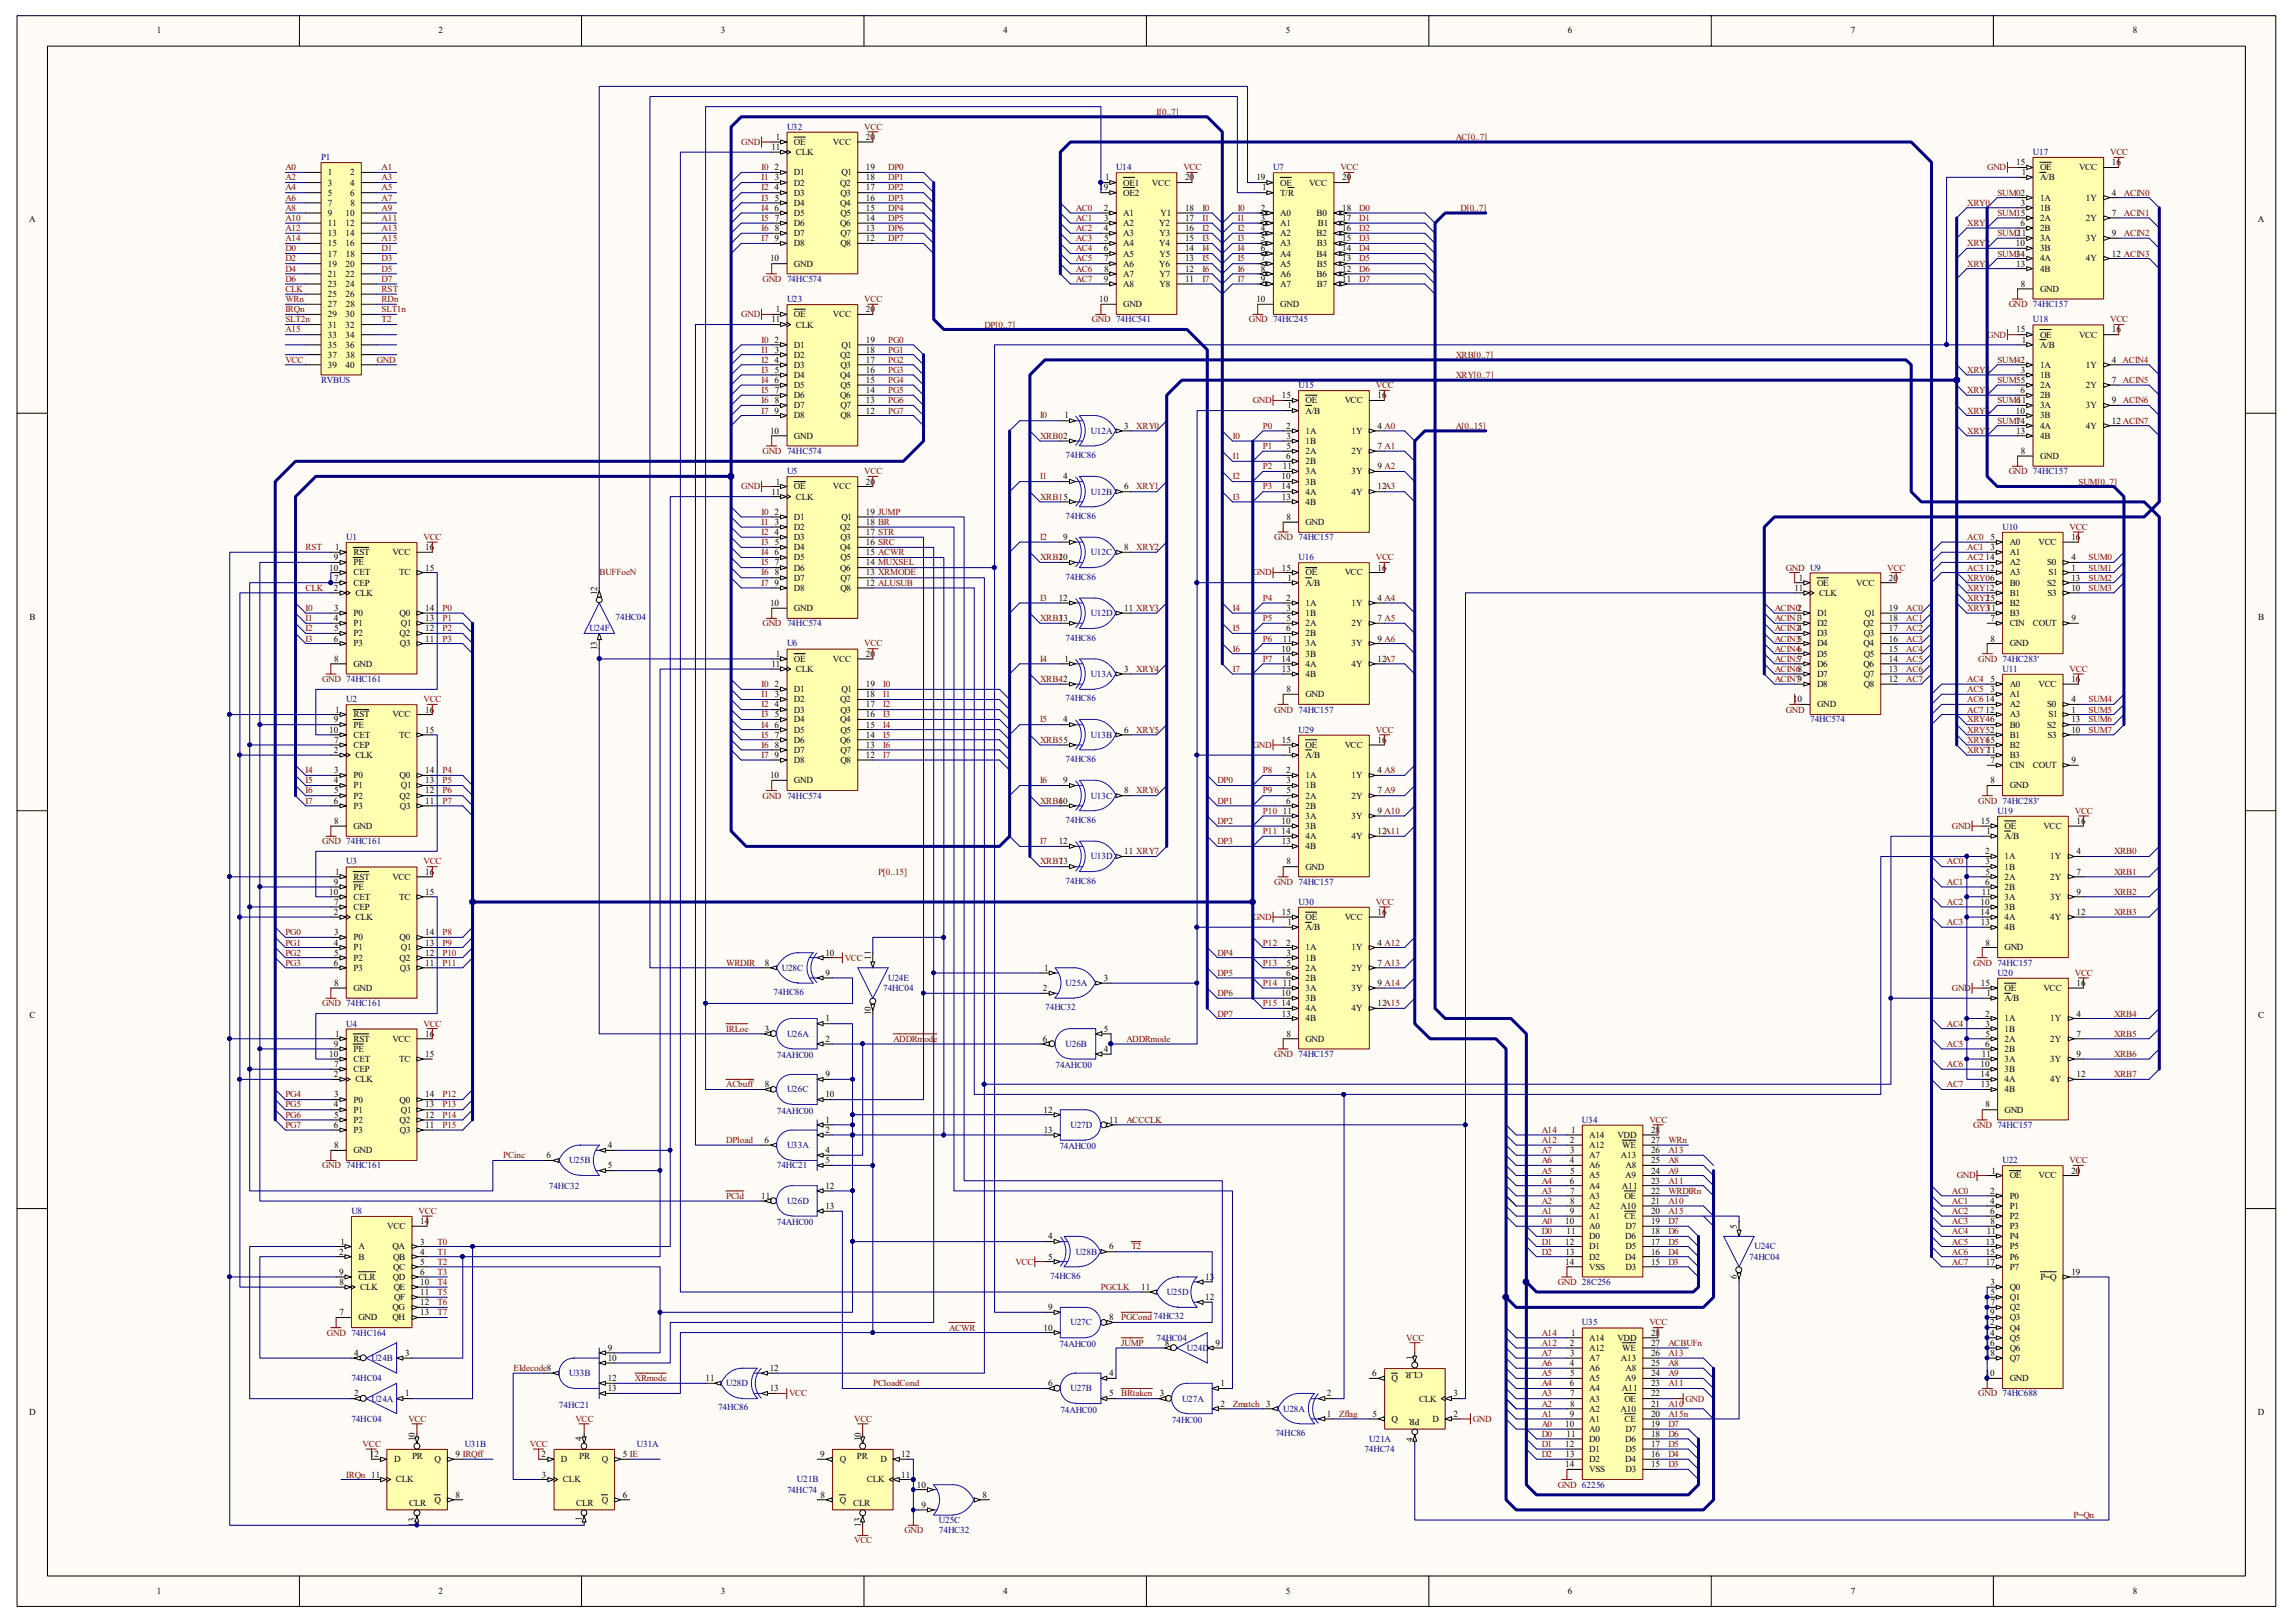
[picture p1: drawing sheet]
<svg xmlns="http://www.w3.org/2000/svg" width="297mm" height="210mm" viewBox="0 0 297 210" stroke-linecap="round" stroke-linejoin="round" font-family="sans-serif">
<defs><g id="words">
<g font-size="1.2">
<text x="20.3" y="4.3">1</text>
<text x="56.7" y="4.3">2</text>
<text x="93.3" y="4.3">3</text>
<text x="129.8" y="4.3">4</text>
<text x="166.3" y="4.3">5</text>
<text x="202.8" y="4.3">6</text>
<text x="239.4" y="4.3">7</text>
<text x="275.9" y="4.3">8</text>
<text x="42.4" y="22.7">1</text>
<text x="45.3" y="22.7">2</text>
<text x="99.8" y="19.4">11</text>
<text x="100.2" y="22.1">2</text>
<text x="100.2" y="23.3">3</text>
<text x="100.4" y="18.1">1</text>
<text x="102.7" y="18.8">OE</text>
<text x="102.7" y="22.7">D1</text>
<text x="103" y="20.1">CLK</text>
<text x="107.7" y="18.8">VCC</text>
<text x="108.8" y="22.7">Q1</text>
<text x="112" y="18.1">20</text>
<text x="112" y="22.1">19</text>
<text x="112" y="23.3">18</text>
<text x="143" y="23.3">1</text>
<text x="153.3" y="23.3">20</text>
<text x="162.5" y="23.3">19</text>
<text x="173.6" y="23.3">20</text>
<text x="260.8" y="21.4">15</text>
<text x="261.5" y="22.7">1</text>
<text x="263.9" y="23.3">A/B</text>
<text x="263.9" y="22.1">OE</text>
<text x="268.9" y="22.1">VCC</text>
<text x="273.2" y="21.4">16</text>
<text x="3.8" y="28.7">A</text>
<text x="42.4" y="24">3</text>
<text x="42.4" y="25.3">5</text>
<text x="42.4" y="26.6">7</text>
<text x="42.4" y="27.9">9</text>
<text x="42.4" y="29.3">11</text>
<text x="44.7" y="27.9">10</text>
<text x="44.7" y="29.3">12</text>
<text x="45.3" y="24">4</text>
<text x="45.3" y="25.3">6</text>
<text x="45.3" y="26.6">8</text>
<text x="100.2" y="24.6">4</text>
<text x="100.2" y="27.3">6</text>
<text x="100.2" y="26">5</text>
<text x="100.2" y="28.6">7</text>
<text x="100.2" y="29.9">8</text>
<text x="102.7" y="24">D2</text>
<text x="102.7" y="25.3">D3</text>
<text x="102.7" y="26.6">D4</text>
<text x="102.7" y="27.9">D5</text>
<text x="102.7" y="29.3">D6</text>
<text x="108.7" y="24">Q2</text>
<text x="108.7" y="26.6">Q4</text>
<text x="108.7" y="29.3">Q6</text>
<text x="108.7" y="25.3">Q3</text>
<text x="108.7" y="27.9">Q5</text>
<text x="112" y="24.6">17</text>
<text x="112" y="26">16</text>
<text x="112" y="27.3">15</text>
<text x="112" y="28.6">14</text>
<text x="112" y="29.9">13</text>
<text x="142.2" y="24.6">19</text>
<text x="142.8" y="27.3">2</text>
<text x="142.8" y="29.9">4</text>
<text x="142.8" y="28.6">3</text>
<text x="145.3" y="24">OE1</text>
<text x="145.3" y="27.9">A1</text>
<text x="145.3" y="29.3">A2</text>
<text x="145.3" y="25.3">OE2</text>
<text x="149" y="24">VCC</text>
<text x="149.9" y="29.3">Y2</text>
<text x="150.1" y="27.9">Y1</text>
<text x="153.3" y="27.3">18</text>
<text x="153.3" y="29.9">16</text>
<text x="153.3" y="28.6">17</text>
<text x="163.1" y="28.6">3</text>
<text x="163.1" y="29.9">4</text>
<text x="163.1" y="27.3">2</text>
<text x="163.3" y="24.6">1</text>
<text x="165.6" y="24">OE</text>
<text x="165.6" y="25.3">T/R</text>
<text x="165.6" y="29.3">A1</text>
<text x="165.6" y="27.9">A0</text>
<text x="169.3" y="24">VCC</text>
<text x="170.3" y="27.9">B0</text>
<text x="170.5" y="29.3">B1</text>
<text x="173.6" y="28.6">17</text>
<text x="173.6" y="29.9">16</text>
<text x="173.6" y="27.3">18</text>
<text x="261.4" y="29.3">6</text>
<text x="261.4" y="26.6">3</text>
<text x="263.9" y="26">1A</text>
<text x="263.9" y="27.3">1B</text>
<text x="263.9" y="28.6">2A</text>
<text x="263.9" y="29.9">2B</text>
<text x="269.8" y="26">1Y</text>
<text x="269.8" y="28.6">2Y</text>
<text x="273.2" y="25.3">4</text>
<text x="273.2" y="27.9">7</text>
<text x="292.1" y="28.7">A</text>
<text x="42.4" y="30.6">13</text>
<text x="42.4" y="31.9">15</text>
<text x="42.4" y="33.2">17</text>
<text x="42.4" y="34.5">19</text>
<text x="42.4" y="35.8">21</text>
<text x="44.7" y="30.6">14</text>
<text x="44.7" y="31.9">16</text>
<text x="44.7" y="34.5">20</text>
<text x="44.7" y="35.8">22</text>
<text x="44.7" y="33.2">18</text>
<text x="99.6" y="33.8">10</text>
<text x="100.2" y="31.2">9</text>
<text x="102.7" y="30.6">D7</text>
<text x="102.7" y="31.9">D8</text>
<text x="102.7" y="34.5">GND</text>
<text x="108.7" y="30.6">Q7</text>
<text x="108.7" y="31.9">Q8</text>
<text x="112" y="31.2">12</text>
<text x="142.8" y="32.5">6</text>
<text x="142.8" y="31.2">5</text>
<text x="142.8" y="33.8">7</text>
<text x="142.8" y="35.1">8</text>
<text x="145.3" y="30.6">A3</text>
<text x="145.3" y="31.9">A4</text>
<text x="145.3" y="33.2">A5</text>
<text x="145.3" y="34.5">A6</text>
<text x="145.3" y="35.8">A7</text>
<text x="149.9" y="34.5">Y6</text>
<text x="149.9" y="31.9">Y4</text>
<text x="150" y="35.8">Y7</text>
<text x="150" y="33.2">Y5</text>
<text x="150" y="30.6">Y3</text>
<text x="153.3" y="35.1">12</text>
<text x="153.3" y="33.8">13</text>
<text x="153.3" y="32.5">14</text>
<text x="153.3" y="31.2">15</text>
<text x="163.1" y="31.2">5</text>
<text x="163.1" y="32.5">6</text>
<text x="163.1" y="33.8">7</text>
<text x="163.1" y="35.1">8</text>
<text x="165.6" y="30.6">A2</text>
<text x="165.6" y="31.9">A3</text>
<text x="165.6" y="33.2">A4</text>
<text x="165.6" y="34.5">A5</text>
<text x="165.6" y="35.8">A6</text>
<text x="170.3" y="30.6">B2</text>
<text x="170.3" y="33.2">B4</text>
<text x="170.3" y="35.8">B6</text>
<text x="170.3" y="31.9">B3</text>
<text x="170.3" y="34.5">B5</text>
<text x="173.6" y="31.2">15</text>
<text x="173.6" y="33.8">13</text>
<text x="173.6" y="32.5">14</text>
<text x="173.6" y="35.1">12</text>
<text x="260.8" y="31.9">10</text>
<text x="260.8" y="33.2">14</text>
<text x="260.8" y="34.5">13</text>
<text x="263.9" y="32.5">3B</text>
<text x="263.9" y="31.2">3A</text>
<text x="263.9" y="35.1">4B</text>
<text x="263.9" y="33.8">4A</text>
<text x="269.8" y="31.2">3Y</text>
<text x="269.8" y="33.8">4Y</text>
<text x="273.2" y="30.6">9</text>
<text x="273.2" y="33.2">12 ACIN3</text>
<text x="42.4" y="37.1">23</text>
<text x="42.4" y="38.4">25</text>
<text x="42.4" y="39.8">27</text>
<text x="42.4" y="41.1">29</text>
<text x="44.7" y="37.1">24</text>
<text x="44.7" y="38.4">26</text>
<text x="44.7" y="41.1">30</text>
<text x="44.7" y="39.8">28</text>
<text x="99.8" y="41.7">11</text>
<text x="100.4" y="40.4">1</text>
<text x="102.7" y="41.1">OE</text>
<text x="107.7" y="41.1">VCC</text>
<text x="112" y="40.4">20</text>
<text x="142.2" y="39.1">10</text>
<text x="142.8" y="36.4">9</text>
<text x="145.3" y="37.1">A8</text>
<text x="145.3" y="39.8">GND</text>
<text x="150" y="37.1">Y8</text>
<text x="153.3" y="36.4">11</text>
<text x="162.5" y="39.1">10</text>
<text x="163.1" y="36.4">9</text>
<text x="165.6" y="37.1">A7</text>
<text x="165.6" y="39.8">GND</text>
<text x="170.3" y="37.1">B7</text>
<text x="173.6" y="36.4">11</text>
<text x="261.4" y="37.1">8</text>
<text x="263.9" y="37.8">GND</text>
<text x="42.4" y="42.4">31</text>
<text x="42.4" y="43.7">33</text>
<text x="42.4" y="45">35</text>
<text x="42.4" y="46.3">37</text>
<text x="42.4" y="47.6">39</text>
<text x="44.7" y="42.4">32</text>
<text x="44.7" y="43.7">34</text>
<text x="44.7" y="45">36</text>
<text x="44.7" y="47.6">40</text>
<text x="44.7" y="46.3">38</text>
<text x="100.2" y="44.3">2</text>
<text x="100.2" y="46.9">4</text>
<text x="100.2" y="45.6">3</text>
<text x="102.7" y="45">D1</text>
<text x="102.7" y="46.3">D2</text>
<text x="102.7" y="47.6">D3</text>
<text x="103" y="42.4">CLK</text>
<text x="108.7" y="46.3">Q2</text>
<text x="108.7" y="47.6">Q3</text>
<text x="108.8" y="45">Q1</text>
<text x="112" y="44.3">19</text>
<text x="112" y="45.6">18</text>
<text x="112" y="46.9">17</text>
<text x="260.8" y="43">15</text>
<text x="261.5" y="44.3">1</text>
<text x="263.9" y="45">A/B</text>
<text x="263.9" y="47.6">1A</text>
<text x="263.9" y="43.7">OE</text>
<text x="268.9" y="43.7">VCC</text>
<text x="269.8" y="47.6">1Y</text>
<text x="273.2" y="46.9">4 ACIN4</text>
<text x="273.2" y="43">16</text>
<text x="100.2" y="49.6">6</text>
<text x="100.2" y="53.5">9</text>
<text x="100.2" y="48.3">5</text>
<text x="100.2" y="50.9">7</text>
<text x="100.2" y="52.2">8</text>
<text x="102.7" y="48.9">D4</text>
<text x="102.7" y="50.2">D5</text>
<text x="102.7" y="51.5">D6</text>
<text x="102.7" y="52.8">D7</text>
<text x="108.7" y="48.9">Q4</text>
<text x="108.7" y="51.5">Q6</text>
<text x="108.7" y="50.2">Q5</text>
<text x="108.7" y="52.8">Q7</text>
<text x="112" y="48.3">16</text>
<text x="112" y="49.6">15</text>
<text x="112" y="50.9">14</text>
<text x="112" y="52.2">13</text>
<text x="112" y="53.5">12</text>
<text x="165.8" y="51.5">15</text>
<text x="166.5" y="52.8">1</text>
<text x="168.9" y="53.5">A/B</text>
<text x="168.9" y="52.2">OE</text>
<text x="173.9" y="52.2">VCC</text>
<text x="178.2" y="51.5">16</text>
<text x="260.8" y="53.5">10</text>
<text x="261.4" y="50.9">6</text>
<text x="261.4" y="48.3">3</text>
<text x="263.9" y="48.9">1B</text>
<text x="263.9" y="50.2">2A</text>
<text x="263.9" y="51.5">2B</text>
<text x="263.9" y="52.8">3A</text>
<text x="269.8" y="50.2">2Y</text>
<text x="269.8" y="52.8">3Y</text>
<text x="273.2" y="49.6">7</text>
<text x="273.2" y="52.2">9</text>
<text x="99.6" y="56.1">10</text>
<text x="102.7" y="54.1">D8</text>
<text x="102.7" y="56.8">GND</text>
<text x="108.7" y="54.1">Q8</text>
<text x="137.7" y="54.1">1</text>
<text x="145.4" y="55.5">3</text>
<text x="166.4" y="55.5">2</text>
<text x="166.4" y="59.4">6</text>
<text x="166.4" y="56.8">3</text>
<text x="166.4" y="58.1">5</text>
<text x="168.9" y="56.1">1A</text>
<text x="168.9" y="57.4">1B</text>
<text x="168.9" y="58.8">2A</text>
<text x="174.8" y="56.1">1Y</text>
<text x="174.8" y="58.8">2Y</text>
<text x="178.2" y="55.5">4 A0</text>
<text x="178.2" y="58.1">7 A1</text>
<text x="260.8" y="54.8">14</text>
<text x="260.8" y="56.1">13</text>
<text x="261.4" y="58.8">8</text>
<text x="263.9" y="59.4">GND</text>
<text x="263.9" y="54.1">3B</text>
<text x="263.9" y="56.8">4B</text>
<text x="263.9" y="55.5">4A</text>
<text x="269.8" y="55.5">4Y</text>
<text x="273.2" y="54.8">12 ACIN7</text>
<text x="99.8" y="64">11</text>
<text x="100.4" y="62.7">1</text>
<text x="102.7" y="63.3">OE</text>
<text x="103" y="64.6">CLK</text>
<text x="107.7" y="63.3">VCC</text>
<text x="112" y="62.7">20</text>
<text x="137.5" y="62">4</text>
<text x="145.4" y="63.3">6</text>
<text x="165.8" y="62">10</text>
<text x="165.8" y="63.3">14</text>
<text x="165.8" y="64.6">13</text>
<text x="165.9" y="60.7">11</text>
<text x="168.9" y="60.1">2B</text>
<text x="168.9" y="62.7">3B</text>
<text x="168.9" y="61.4">3A</text>
<text x="168.9" y="65.3">4B</text>
<text x="168.9" y="64">4A</text>
<text x="174.8" y="61.4">3Y</text>
<text x="174.8" y="64">4Y</text>
<text x="178.2" y="60.7">9 A2</text>
<text x="178.2" y="63.3">12A3</text>
<text x="43.3" y="71.2">1</text>
<text x="45.7" y="71.8">RST</text>
<text x="50.8" y="71.8">VCC</text>
<text x="55" y="71.2">16</text>
<text x="100.2" y="66.6">2</text>
<text x="100.2" y="69.3">4</text>
<text x="100.2" y="71.8">6</text>
<text x="100.2" y="67.9">3</text>
<text x="100.2" y="70.5">5</text>
<text x="102.7" y="67.3">D1</text>
<text x="102.7" y="68.6">D2</text>
<text x="102.7" y="69.9">D3</text>
<text x="102.7" y="71.2">D4</text>
<text x="108.7" y="68.6">Q2</text>
<text x="108.7" y="71.2">Q4</text>
<text x="108.7" y="69.9">Q3</text>
<text x="108.8" y="67.3">Q1</text>
<text x="112" y="66.6">19 JUMP</text>
<text x="112" y="67.9">18 BR</text>
<text x="112" y="69.3">17 STR</text>
<text x="112" y="70.5">16 SRC</text>
<text x="112" y="71.8">15 ACWR</text>
<text x="137.5" y="69.9">9</text>
<text x="145.4" y="71.2">8</text>
<text x="166.4" y="67.3">8</text>
<text x="168.9" y="67.9">GND</text>
<text x="257.5" y="71.2">3</text>
<text x="257.5" y="69.9">5</text>
<text x="260" y="71.8">A1</text>
<text x="260" y="70.5">A0</text>
<text x="263.7" y="70.5">VCC</text>
<text x="268" y="69.9">16</text>
<text x="42.6" y="73.8">10</text>
<text x="43.2" y="72.5">9</text>
<text x="43.2" y="76.5">2</text>
<text x="43.2" y="75.1">7</text>
<text x="45.7" y="73.2">PE</text>
<text x="45.7" y="74.5">CET</text>
<text x="45.7" y="75.8">CEP</text>
<text x="46" y="77.1">CLK</text>
<text x="51.6" y="74.5">TC</text>
<text x="55" y="73.8">15</text>
<text x="77.3" y="77" transform="rotate(-90 77.3 77)">12</text>
<text x="100.2" y="75.8">9</text>
<text x="100.2" y="73.2">7</text>
<text x="100.2" y="74.5">8</text>
<text x="102.7" y="72.5">D5</text>
<text x="102.7" y="73.8">D6</text>
<text x="102.7" y="75.1">D7</text>
<text x="102.7" y="76.5">D8</text>
<text x="108.7" y="73.8">Q6</text>
<text x="108.7" y="72.5">Q5</text>
<text x="108.7" y="75.1">Q7</text>
<text x="108.7" y="76.5">Q8</text>
<text x="112" y="73.2">14 MUXSEL</text>
<text x="112" y="74.5">13 XRMODE</text>
<text x="112" y="75.8">12 ALUSUB</text>
<text x="136.9" y="72.5">10</text>
<text x="136.9" y="77.8">12</text>
<text x="165.8" y="73.8">15</text>
<text x="166.4" y="77.8">2</text>
<text x="166.5" y="75.1">1</text>
<text x="168.9" y="75.8">A/B</text>
<text x="168.9" y="74.5">OE</text>
<text x="173.9" y="74.5">VCC</text>
<text x="178.2" y="77.8">4 A4</text>
<text x="178.2" y="73.8">16</text>
<text x="232.1" y="76.5">11</text>
<text x="232.7" y="75.1">1</text>
<text x="235.1" y="75.8">OE</text>
<text x="235.3" y="77.1">CLK</text>
<text x="240.1" y="75.8">VCC</text>
<text x="244.3" y="75.1">20</text>
<text x="256.8" y="73.8">12</text>
<text x="256.8" y="72.5">14</text>
<text x="256.9" y="77.8">15</text>
<text x="260" y="77.1">B1</text>
<text x="260" y="75.8">B0</text>
<text x="260" y="74.5">A3</text>
<text x="260" y="73.2">A2</text>
<text x="264.8" y="73.2">S0</text>
<text x="264.8" y="75.8">S2</text>
<text x="264.8" y="77.1">S3</text>
<text x="265" y="74.5">S1</text>
<text x="268" y="72.5">4</text>
<text x="268" y="76.5">10</text>
<text x="268" y="75.1">13</text>
<text x="268" y="73.8">1</text>
<text x="3.8" y="80.2">B</text>
<text x="43.2" y="80.4">4</text>
<text x="43.2" y="83">6</text>
<text x="43.2" y="79.1">3</text>
<text x="43.2" y="81.7">5</text>
<text x="45.7" y="79.7">P0</text>
<text x="45.7" y="81">P1</text>
<text x="45.7" y="82.3">P2</text>
<text x="45.7" y="83.7">P3</text>
<text x="51.7" y="79.7">Q0</text>
<text x="51.7" y="82.3">Q2</text>
<text x="51.7" y="83.7">Q3</text>
<text x="51.9" y="81">Q1</text>
<text x="55" y="79.1">14</text>
<text x="55" y="80.4">13</text>
<text x="55" y="81.7">12</text>
<text x="55" y="83">11</text>
<text x="99.6" y="78.4">10</text>
<text x="102.7" y="79.1">GND</text>
<text x="145.4" y="79.1">11 XRY3</text>
<text x="165.9" y="83">11</text>
<text x="166.4" y="81.7">6</text>
<text x="166.4" y="79.1">3</text>
<text x="166.4" y="80.4">5</text>
<text x="168.9" y="78.4">1A</text>
<text x="168.9" y="79.7">1B</text>
<text x="168.9" y="81">2A</text>
<text x="168.9" y="82.3">2B</text>
<text x="168.9" y="83.7">3A</text>
<text x="174.8" y="78.4">1Y</text>
<text x="174.8" y="81">2Y</text>
<text x="174.8" y="83.7">3Y</text>
<text x="178.2" y="80.4">7 A5</text>
<text x="178.2" y="83">9 A6</text>
<text x="235.1" y="79.7">D1</text>
<text x="235.1" y="81">D2</text>
<text x="235.1" y="82.3">D3</text>
<text x="235.1" y="83.7">D4</text>
<text x="241" y="81">Q2</text>
<text x="241" y="83.7">Q4</text>
<text x="241.1" y="82.3">Q3</text>
<text x="241.2" y="79.7">Q1</text>
<text x="244.3" y="79.1">19</text>
<text x="244.3" y="80.4">18</text>
<text x="244.3" y="81.7">17</text>
<text x="244.3" y="83">16</text>
<text x="257.5" y="80.4">7</text>
<text x="257.5" y="83">8</text>
<text x="260" y="81">CIN</text>
<text x="260" y="79.7">B3</text>
<text x="260" y="78.4">B2</text>
<text x="260" y="83.7">GND</text>
<text x="263" y="81">COUT</text>
<text x="268" y="80.4">9</text>
<text x="292.1" y="80.2">B</text>
<text x="43.2" y="85.6">8</text>
<text x="45.7" y="86.3">GND</text>
<text x="77.3" y="84.2" transform="rotate(-90 77.3 84.2)">13</text>
<text x="99.8" y="86.3">11</text>
<text x="100.2" y="88.9">2</text>
<text x="100.4" y="85">1</text>
<text x="102.7" y="85.6">OE</text>
<text x="102.7" y="89.6">D1</text>
<text x="103" y="87">CLK</text>
<text x="107.7" y="85.6">VCC</text>
<text x="108.8" y="89.6">Q1</text>
<text x="112" y="85">20</text>
<text x="112" y="88.9">19</text>
<text x="137.7" y="85.6">1</text>
<text x="145.4" y="87">3</text>
<text x="165.8" y="84.3">10</text>
<text x="165.8" y="85.6">14</text>
<text x="165.8" y="87">13</text>
<text x="166.4" y="89.6">8</text>
<text x="168.9" y="85">3B</text>
<text x="168.9" y="87.6">4B</text>
<text x="168.9" y="86.3">4A</text>
<text x="174.8" y="86.3">4Y</text>
<text x="178.2" y="85.6">12A7</text>
<text x="235.1" y="85">D5</text>
<text x="235.1" y="86.3">D6</text>
<text x="235.1" y="87.6">D7</text>
<text x="235.1" y="88.9">D8</text>
<text x="241" y="86.3">Q6</text>
<text x="241.1" y="85">Q5</text>
<text x="241.1" y="87.6">Q7</text>
<text x="241.1" y="88.9">Q8</text>
<text x="244.3" y="84.3">15</text>
<text x="244.3" y="85.6">14</text>
<text x="244.3" y="87">13</text>
<text x="244.3" y="88.3">12</text>
<text x="257.5" y="89.6">3</text>
<text x="257.5" y="88.3">5</text>
<text x="260" y="88.9">A0</text>
<text x="263.7" y="88.9">VCC</text>
<text x="268" y="88.3">16</text>
<text x="42.6" y="94.8">10</text>
<text x="43.2" y="93.5">9</text>
<text x="43.3" y="92.2">1</text>
<text x="45.7" y="92.8">RST</text>
<text x="45.7" y="94.1">PE</text>
<text x="45.7" y="95.5">CET</text>
<text x="50.8" y="92.8">VCC</text>
<text x="51.6" y="95.5">TC</text>
<text x="55" y="94.8">15</text>
<text x="55" y="92.2">16</text>
<text x="100.2" y="91.5">4</text>
<text x="100.2" y="94.1">6</text>
<text x="100.2" y="90.2">3</text>
<text x="100.2" y="92.8">5</text>
<text x="100.2" y="95.5">7</text>
<text x="102.7" y="90.9">D2</text>
<text x="102.7" y="92.2">D3</text>
<text x="102.7" y="93.5">D4</text>
<text x="102.7" y="94.8">D5</text>
<text x="108.7" y="90.9">Q2</text>
<text x="108.7" y="93.5">Q4</text>
<text x="108.7" y="92.2">Q3</text>
<text x="108.7" y="94.8">Q5</text>
<text x="112" y="90.2">18</text>
<text x="112" y="91.5">17</text>
<text x="112" y="92.8">16</text>
<text x="112" y="94.1">15</text>
<text x="112" y="95.5">14</text>
<text x="137.5" y="93.5">4</text>
<text x="145.4" y="94.8">6</text>
<text x="168.9" y="90.2">GND</text>
<text x="231.9" y="90.9">10</text>
<text x="235.1" y="91.5">GND</text>
<text x="256.8" y="92.2">12</text>
<text x="256.8" y="90.9">14</text>
<text x="260" y="95.5">B1</text>
<text x="260" y="90.2">A1</text>
<text x="260" y="94.1">B0</text>
<text x="260" y="92.8">A3</text>
<text x="260" y="91.5">A2</text>
<text x="264.8" y="91.5">S0</text>
<text x="264.8" y="94.1">S2</text>
<text x="264.8" y="95.5">S3</text>
<text x="265" y="92.8">S1</text>
<text x="268" y="90.9">4</text>
<text x="268" y="94.8">10</text>
<text x="268" y="93.5">13</text>
<text x="268" y="92.2">1</text>
<text x="43.2" y="97.4">2</text>
<text x="43.2" y="101.3">4</text>
<text x="43.2" y="96.1">7</text>
<text x="43.2" y="100">3</text>
<text x="45.7" y="96.8">CEP</text>
<text x="45.7" y="100.7">P0</text>
<text x="46" y="98.1">CLK</text>
<text x="51.7" y="100.7">Q0</text>
<text x="55" y="100">14</text>
<text x="55" y="101.3">13</text>
<text x="99.6" y="100.7">10</text>
<text x="100.2" y="98.1">9</text>
<text x="100.2" y="96.8">8</text>
<text x="102.7" y="96.1">D6</text>
<text x="102.7" y="97.4">D7</text>
<text x="102.7" y="98.7">D8</text>
<text x="102.7" y="101.3">GND</text>
<text x="108.7" y="96.1">Q6</text>
<text x="108.7" y="97.4">Q7</text>
<text x="108.7" y="98.7">Q8</text>
<text x="112" y="96.8">13</text>
<text x="112" y="98.1">12</text>
<text x="137.5" y="101.3">9</text>
<text x="165.8" y="96.1">15</text>
<text x="166.4" y="100">2</text>
<text x="166.4" y="101.3">3</text>
<text x="166.5" y="97.4">1</text>
<text x="168.9" y="98.1">A/B</text>
<text x="168.9" y="100.7">1A</text>
<text x="168.9" y="96.8">OE</text>
<text x="173.9" y="96.8">VCC</text>
<text x="174.8" y="100.7">1Y</text>
<text x="178.2" y="100">4 A8</text>
<text x="178.2" y="96.1">16</text>
<text x="256.9" y="96.1">15</text>
<text x="257.5" y="98.7">7</text>
<text x="257.5" y="101.3">8</text>
<text x="260" y="99.4">CIN</text>
<text x="260" y="98.1">B3</text>
<text x="260" y="96.8">B2</text>
<text x="263" y="99.4">COUT</text>
<text x="268" y="98.7">9</text>
<text x="43.2" y="104">6</text>
<text x="43.2" y="102.7">5</text>
<text x="43.2" y="106.6">8</text>
<text x="45.7" y="102">P1</text>
<text x="45.7" y="103.3">P2</text>
<text x="45.7" y="104.6">P3</text>
<text x="45.7" y="107.3">GND</text>
<text x="51.7" y="103.3">Q2</text>
<text x="51.7" y="104.6">Q3</text>
<text x="51.9" y="102">Q1</text>
<text x="55" y="102.7">12</text>
<text x="55" y="104">11</text>
<text x="136.9" y="104">10</text>
<text x="145.4" y="102.7">8</text>
<text x="165.8" y="106.6">10</text>
<text x="165.8" y="107.9">14</text>
<text x="165.9" y="105.3">11</text>
<text x="166.4" y="104">6</text>
<text x="166.4" y="102.7">5</text>
<text x="168.9" y="102">1B</text>
<text x="168.9" y="103.3">2A</text>
<text x="168.9" y="104.6">2B</text>
<text x="168.9" y="107.3">3B</text>
<text x="168.9" y="106">3A</text>
<text x="174.8" y="103.3">2Y</text>
<text x="174.8" y="106">3Y</text>
<text x="178.2" y="102.7">7 A9</text>
<text x="178.2" y="105.3">9 A10</text>
<text x="178.2" y="107.9">12A11</text>
<text x="256.2" y="106.6">15</text>
<text x="257" y="107.9">1</text>
<text x="259.3" y="107.3">OE</text>
<text x="260" y="102">GND</text>
<text x="264.3" y="107.3">VCC</text>
<text x="268.6" y="106.6">16</text>
<text x="43.3" y="113.2">1</text>
<text x="45.7" y="113.8">RST</text>
<text x="50.8" y="113.8">VCC</text>
<text x="55" y="113.2">16</text>
<text x="136.9" y="109.2">12</text>
<text x="145.4" y="110.5">11 XRY7</text>
<text x="165.8" y="109.2">13</text>
<text x="166.4" y="111.8">8</text>
<text x="168.9" y="112.5">GND</text>
<text x="168.9" y="109.9">4B</text>
<text x="168.9" y="108.6">4A</text>
<text x="174.8" y="108.6">4Y</text>
<text x="256.8" y="110.5">2</text>
<text x="256.8" y="111.8">3</text>
<text x="256.8" y="113.2">5</text>
<text x="259.3" y="108.6">A/B</text>
<text x="259.3" y="111.2">1A</text>
<text x="259.3" y="112.5">1B</text>
<text x="259.3" y="113.8">2A</text>
<text x="265.2" y="111.2">1Y</text>
<text x="265.2" y="113.8">2Y</text>
<text x="268.6" y="110.5">4</text>
<text x="268.6" y="113.2">7</text>
<text x="42.6" y="115.8">10</text>
<text x="43.2" y="114.5">9</text>
<text x="43.2" y="118.4">2</text>
<text x="43.2" y="117.1">7</text>
<text x="45.7" y="115.1">PE</text>
<text x="45.7" y="116.5">CET</text>
<text x="45.7" y="117.7">CEP</text>
<text x="46" y="119">CLK</text>
<text x="51.6" y="116.5">TC</text>
<text x="55" y="115.8">15</text>
<text x="165.8" y="118.4">15</text>
<text x="166.5" y="119.7">1</text>
<text x="168.9" y="119">OE</text>
<text x="173.9" y="119">VCC</text>
<text x="178.2" y="118.4">16</text>
<text x="256.2" y="117.1">10</text>
<text x="256.2" y="118.4">14</text>
<text x="256.2" y="119.7">13</text>
<text x="256.4" y="115.8">11</text>
<text x="256.8" y="114.5">6</text>
<text x="259.3" y="115.1">2B</text>
<text x="259.3" y="117.7">3B</text>
<text x="259.3" y="116.5">3A</text>
<text x="259.3" y="119">4A</text>
<text x="265.2" y="116.5">3Y</text>
<text x="265.2" y="119">4Y</text>
<text x="268.6" y="115.8">9</text>
<text x="268.6" y="118.4">12</text>
<text x="43.2" y="122.3">4</text>
<text x="43.2" y="125">6</text>
<text x="43.2" y="121">3</text>
<text x="43.2" y="123.7">5</text>
<text x="45.7" y="121.7">P0</text>
<text x="45.7" y="123">P1</text>
<text x="45.7" y="124.3">P2</text>
<text x="45.7" y="125.6">P3</text>
<text x="51.7" y="121.7">Q0</text>
<text x="51.7" y="124.3">Q2</text>
<text x="51.7" y="125.6">Q3</text>
<text x="51.9" y="123">Q1</text>
<text x="55" y="121">14</text>
<text x="55" y="122.3">13</text>
<text x="55" y="123.7">12</text>
<text x="55" y="125">11</text>
<text x="98.9" y="125">8</text>
<text x="106.8" y="123.7">10</text>
<text x="112.6" y="124.2" transform="rotate(-90 112.6 124.2)">11</text>
<text x="135.1" y="125.6">1</text>
<text x="166.4" y="122.3">2</text>
<text x="166.4" y="123.7">3</text>
<text x="166.4" y="125">5</text>
<text x="168.9" y="120.4">A/B</text>
<text x="168.9" y="123">1A</text>
<text x="168.9" y="124.3">1B</text>
<text x="168.9" y="125.6">2A</text>
<text x="174.8" y="123">1Y</text>
<text x="174.8" y="125.6">2Y</text>
<text x="178.2" y="122.3">4 A12</text>
<text x="178.2" y="125">7 A13</text>
<text x="256.8" y="122.3">8</text>
<text x="259.3" y="123">GND</text>
<text x="259.3" y="120.4">4B</text>
<text x="3.8" y="131.7">C</text>
<text x="43.2" y="127.6">8</text>
<text x="45.7" y="128.2">GND</text>
<text x="106.8" y="126.3">9</text>
<text x="112.6" y="131.4" transform="rotate(-90 112.6 131.4)">10</text>
<text x="134.9" y="128.2">2</text>
<text x="142.8" y="126.9">3</text>
<text x="165.8" y="128.9">10</text>
<text x="165.8" y="130.2">14</text>
<text x="165.8" y="131.5">13</text>
<text x="165.9" y="127.6">11</text>
<text x="166.4" y="126.3">6</text>
<text x="168.9" y="126.9">2B</text>
<text x="168.9" y="129.5">3B</text>
<text x="168.9" y="128.2">3A</text>
<text x="168.9" y="130.9">4A</text>
<text x="174.8" y="128.2">3Y</text>
<text x="174.8" y="130.9">4Y</text>
<text x="178.2" y="127.6">9 A14</text>
<text x="178.2" y="130.2">12A15</text>
<text x="256.2" y="127.6">15</text>
<text x="256.8" y="131.5">2</text>
<text x="257" y="128.9">1</text>
<text x="259.3" y="129.5">A/B</text>
<text x="259.3" y="128.2">OE</text>
<text x="264.3" y="128.2">VCC</text>
<text x="268.6" y="127.6">16</text>
<text x="268.6" y="131.5">4</text>
<text x="292.1" y="131.7">C</text>
<text x="42.6" y="136.8">10</text>
<text x="43.2" y="135.5">9</text>
<text x="43.3" y="134.2">1</text>
<text x="45.7" y="134.8">RST</text>
<text x="45.7" y="136.1">PE</text>
<text x="45.7" y="137.4">CET</text>
<text x="50.8" y="134.8">VCC</text>
<text x="51.6" y="137.4">TC</text>
<text x="55" y="136.8">15</text>
<text x="55" y="134.2">16</text>
<text x="98.9" y="133.5">3</text>
<text x="106.8" y="132.2">1</text>
<text x="106.8" y="134.8">2</text>
<text x="134.9" y="134.8">6</text>
<text x="142.8" y="133.5">5</text>
<text x="142.8" y="136.1">4</text>
<text x="166.4" y="134.2">8</text>
<text x="168.9" y="134.8">GND</text>
<text x="168.9" y="132.2">4B</text>
<text x="256.4" y="136.8">11</text>
<text x="256.8" y="135.5">6</text>
<text x="256.8" y="132.8">3</text>
<text x="256.8" y="134.2">5</text>
<text x="259.3" y="132.2">1A</text>
<text x="259.3" y="133.5">1B</text>
<text x="259.3" y="134.8">2A</text>
<text x="259.3" y="136.1">2B</text>
<text x="259.3" y="137.4">3A</text>
<text x="265.2" y="132.2">1Y</text>
<text x="265.2" y="134.8">2Y</text>
<text x="265.2" y="137.4">3Y</text>
<text x="268.6" y="134.2">7</text>
<text x="268.6" y="136.8">9</text>
<text x="43.2" y="139.4">2</text>
<text x="43.2" y="143.3">4</text>
<text x="43.2" y="138.1">7</text>
<text x="43.2" y="142">3</text>
<text x="45.7" y="138.7">CEP</text>
<text x="45.7" y="142.7">P0</text>
<text x="45.7" y="144">P1</text>
<text x="46" y="140">CLK</text>
<text x="51.7" y="142.7">Q0</text>
<text x="51.9" y="144">Q1</text>
<text x="55" y="142">14</text>
<text x="55" y="143.3">13</text>
<text x="98.9" y="140.7">8</text>
<text x="106.8" y="139.4">9</text>
<text x="106.8" y="142">10</text>
<text x="135" y="144">12</text>
<text x="256.2" y="138.1">10</text>
<text x="256.2" y="139.4">14</text>
<text x="256.2" y="140.7">13</text>
<text x="256.8" y="143.3">8</text>
<text x="259.3" y="144">GND</text>
<text x="259.3" y="138.7">3B</text>
<text x="259.3" y="141.4">4B</text>
<text x="259.3" y="140">4A</text>
<text x="265.2" y="140">4Y</text>
<text x="268.6" y="139.4">12</text>
<text x="43.2" y="145.9">6</text>
<text x="43.2" y="144.6">5</text>
<text x="43.2" y="148.5">8</text>
<text x="45.7" y="145.3">P2</text>
<text x="45.7" y="146.6">P3</text>
<text x="45.7" y="149.2">GND</text>
<text x="51.7" y="145.3">Q2</text>
<text x="51.7" y="146.6">Q3</text>
<text x="55" y="144.6">12</text>
<text x="55" y="145.9">11</text>
<text x="70.7" y="149.9">6</text>
<text x="78.6" y="148.5">4</text>
<text x="98.9" y="147.9">6</text>
<text x="106.8" y="145.3">1</text>
<text x="106.8" y="146.6">2</text>
<text x="106.8" y="149.2">4</text>
<text x="135" y="146.6">13</text>
<text x="143.5" y="145.3">11</text>
<text x="203.1" y="147.9">2</text>
<text x="203.1" y="149.2">3</text>
<text x="203.2" y="146.6">1</text>
<text x="205.6" y="147.2">A14</text>
<text x="205.6" y="148.5">A12</text>
<text x="205.6" y="149.9">A7</text>
<text x="209.2" y="147.2">VDD</text>
<text x="209.7" y="149.9">A13</text>
<text x="209.8" y="148.5">WE</text>
<text x="213.6" y="149.2">26</text>
<text x="213.6" y="147.9">27</text>
<text x="213.6" y="146.6">28</text>
<text x="78.6" y="151.2">5</text>
<text x="98.5" y="155.1">11</text>
<text x="106.8" y="150.5">5</text>
<text x="106.8" y="153.8">12</text>
<text x="203.1" y="150.5">4</text>
<text x="203.1" y="153.2">6</text>
<text x="203.1" y="151.8">5</text>
<text x="203.1" y="154.5">7</text>
<text x="203.1" y="155.8">8</text>
<text x="205.6" y="151.2">A6</text>
<text x="205.6" y="152.5">A5</text>
<text x="205.6" y="153.8">A4</text>
<text x="205.6" y="155.1">A3</text>
<text x="209.8" y="153.8">A11</text>
<text x="210.1" y="155.1">OE</text>
<text x="210.2" y="152.5">A9</text>
<text x="210.3" y="151.2">A8</text>
<text x="213.6" y="154.5">22</text>
<text x="213.6" y="153.2">23</text>
<text x="213.6" y="151.8">24</text>
<text x="213.6" y="150.5">25</text>
<text x="213.6" y="155.8">21</text>
<text x="257.4" y="154.5">2</text>
<text x="257.4" y="155.8">4</text>
<text x="257.6" y="151.8">1</text>
<text x="260" y="152.5">OE</text>
<text x="260" y="155.1">P0</text>
<text x="263.7" y="152.5">VCC</text>
<text x="268" y="151.8">20</text>
<text x="44" y="161">1</text>
<text x="46.4" y="161.7">A</text>
<text x="50.1" y="159">VCC</text>
<text x="50.8" y="161.7">QA</text>
<text x="54.4" y="161">3</text>
<text x="54.4" y="158.4">14</text>
<text x="106.8" y="156.4">13</text>
<text x="135.6" y="160.4">4</text>
<text x="143.5" y="161.7">6</text>
<text x="202.5" y="158.4">10</text>
<text x="202.5" y="161">12</text>
<text x="202.6" y="159.7">11</text>
<text x="203.1" y="157.1">9</text>
<text x="205.6" y="156.4">A2</text>
<text x="205.6" y="157.7">A1</text>
<text x="205.6" y="159">A0</text>
<text x="205.6" y="160.4">D0</text>
<text x="205.6" y="161.7">D1</text>
<text x="209.6" y="156.4">A10</text>
<text x="210.1" y="157.7">CE</text>
<text x="210.2" y="160.4">D6</text>
<text x="210.3" y="161.7">D5</text>
<text x="210.3" y="159">D7</text>
<text x="213.6" y="161">17</text>
<text x="213.6" y="159.7">18</text>
<text x="213.6" y="158.4">19</text>
<text x="213.6" y="157.1">20</text>
<text x="224.7" y="159" transform="rotate(-90 224.7 159)">5</text>
<text x="256.9" y="161">13</text>
<text x="257" y="159.7">11</text>
<text x="257.4" y="157.1">6</text>
<text x="257.5" y="158.4">8</text>
<text x="260" y="156.4">P1</text>
<text x="260" y="157.7">P2</text>
<text x="260" y="159">P3</text>
<text x="260" y="160.4">P4</text>
<text x="260" y="161.7">P5</text>
<text x="43.9" y="164.9">9</text>
<text x="43.9" y="162.3">2</text>
<text x="43.9" y="166.2">8</text>
<text x="46.4" y="165.6">CLR</text>
<text x="46.4" y="163">B</text>
<text x="46.6" y="166.9">CLK</text>
<text x="50.8" y="165.6">QD</text>
<text x="50.8" y="163">QB</text>
<text x="50.8" y="164.3">QC</text>
<text x="50.9" y="166.9">QE</text>
<text x="54.4" y="162.3">4</text>
<text x="54.4" y="163.6">5</text>
<text x="54.4" y="166.2">10</text>
<text x="54.4" y="167.6">11</text>
<text x="54.4" y="164.9">6</text>
<text x="135.6" y="163">5</text>
<text x="147.6" y="166.9">11</text>
<text x="155.9" y="165.6">13</text>
<text x="202.5" y="163.6">14</text>
<text x="202.5" y="162.3">13</text>
<text x="205.6" y="163">D2</text>
<text x="205.6" y="164.3">VSS</text>
<text x="210.2" y="163">D4</text>
<text x="210.3" y="164.3">D3</text>
<text x="213.6" y="163.6">15</text>
<text x="213.6" y="162.3">16</text>
<text x="224.7" y="165.5" transform="rotate(-90 224.7 165.5)">6</text>
<text x="256.9" y="162.3">15</text>
<text x="256.9" y="163.6">17</text>
<text x="257.5" y="166.2">3</text>
<text x="257.5" y="167.6">5</text>
<text x="260" y="166.9">Q0</text>
<text x="260" y="163">P6</text>
<text x="260" y="164.3">P7</text>
<text x="263.9" y="165.6">P=Q</text>
<text x="268" y="164.9">19</text>
<text x="43.9" y="170.2">7</text>
<text x="46.4" y="170.9">GND</text>
<text x="50.8" y="169.5">QG</text>
<text x="50.8" y="170.9">QH</text>
<text x="51" y="168.2">QF</text>
<text x="54.4" y="168.9">12</text>
<text x="54.4" y="170.2">13</text>
<text x="135" y="172.2">10</text>
<text x="135.6" y="169.5">9</text>
<text x="143.5" y="170.9">8</text>
<text x="155.9" y="168.2">12</text>
<text x="203.2" y="172.8">1</text>
<text x="205.6" y="173.5">A14</text>
<text x="209.2" y="173.5">VDD</text>
<text x="213.6" y="172.8">28</text>
<text x="256.8" y="171.5">12</text>
<text x="256.8" y="172.8">14</text>
<text x="257.4" y="170.2">9</text>
<text x="257.5" y="168.9">7</text>
<text x="260" y="168.2">Q1</text>
<text x="260" y="169.5">Q2</text>
<text x="260" y="170.9">Q3</text>
<text x="260" y="172.2">Q4</text>
<text x="260" y="173.5">Q5</text>
<text x="45.8" y="175.4">4</text>
<text x="52.4" y="175.4">3</text>
<text x="78.6" y="174.8">9</text>
<text x="78.6" y="176.1">10</text>
<text x="78.6" y="178.7">12</text>
<text x="91.3" y="178.7">11</text>
<text x="99.6" y="177.4">12</text>
<text x="135.6" y="179.4">6</text>
<text x="143.5" y="178.1">4</text>
<text x="150.7" y="174.1">8</text>
<text x="157.2" y="174.1">9</text>
<text x="157.9" y="179.4">1</text>
<text x="177.5" y="178.1">6</text>
<text x="180" y="178.7">Q</text>
<text x="182.8" y="176" transform="rotate(-90 182.8 176)">1</text>
<text x="184.1" y="177.5" transform="rotate(180 184.1 177.5)">CLR</text>
<text x="203.1" y="174.1">2</text>
<text x="203.1" y="176.7">4</text>
<text x="203.1" y="179.4">6</text>
<text x="203.1" y="175.4">3</text>
<text x="203.1" y="178.1">5</text>
<text x="205.6" y="174.8">A12</text>
<text x="205.6" y="176.1">A7</text>
<text x="205.6" y="177.4">A6</text>
<text x="205.6" y="178.7">A5</text>
<text x="209.7" y="176.1">A13</text>
<text x="209.8" y="174.8">WE</text>
<text x="210.2" y="178.7">A9</text>
<text x="210.3" y="177.4">A8</text>
<text x="213.6" y="179.4">23</text>
<text x="213.6" y="178.1">24</text>
<text x="213.6" y="176.7">25</text>
<text x="213.6" y="175.4">26</text>
<text x="213.6" y="174.1">27</text>
<text x="256.8" y="178.1">10</text>
<text x="256.8" y="174.1">16</text>
<text x="256.9" y="175.4">18</text>
<text x="260" y="178.7">GND</text>
<text x="260" y="174.8">Q6</text>
<text x="260" y="176.1">Q7</text>
<text x="3.8" y="183.1">D</text>
<text x="45.8" y="180.7">2</text>
<text x="52.4" y="180.7">1</text>
<text x="78.6" y="180">13</text>
<text x="99.6" y="180">13</text>
<text x="143.5" y="180.7">5</text>
<text x="150" y="180.7">3</text>
<text x="157.9" y="182">2</text>
<text x="163.8" y="182">3</text>
<text x="171.6" y="183.3">1</text>
<text x="171.6" y="180.7">2</text>
<text x="177.5" y="183.3">5</text>
<text x="180" y="184">Q</text>
<text x="183.6" y="181.4">CLK</text>
<text x="183.7" y="183.6" transform="rotate(180 183.7 183.6)">PR</text>
<text x="185.3" y="184">D</text>
<text x="188" y="180.7">3</text>
<text x="188" y="183.3">2</text>
<text x="202.5" y="184.6">10</text>
<text x="202.6" y="185.9">11</text>
<text x="203.1" y="183.3">9</text>
<text x="203.1" y="180.7">7</text>
<text x="203.1" y="182">8</text>
<text x="205.6" y="180">A4</text>
<text x="205.6" y="181.4">A3</text>
<text x="205.6" y="182.7">A2</text>
<text x="205.6" y="184">A1</text>
<text x="205.6" y="185.3">A0</text>
<text x="209.6" y="182.7">A10</text>
<text x="209.8" y="180">A11</text>
<text x="210.1" y="184">CE</text>
<text x="210.1" y="181.4">OE</text>
<text x="210.3" y="185.3">D7</text>
<text x="213.6" y="185.9">18</text>
<text x="213.6" y="184.6">19</text>
<text x="213.6" y="183.3">20</text>
<text x="213.6" y="180.7">22</text>
<text x="213.6" y="182">21</text>
<text x="292.1" y="183.1">D</text>
<text x="47.8" y="188.6">12</text>
<text x="51" y="189.2">D</text>
<text x="51.2" y="191.8">CLK</text>
<text x="53.3" y="188.8">PR</text>
<text x="53.7" y="186.5" transform="rotate(-90 53.7 186.5)">10</text>
<text x="56.2" y="189.2">Q</text>
<text x="58.9" y="188.6">9 IRQff</text>
<text x="70.1" y="188.6">2</text>
<text x="70.1" y="191.2">3</text>
<text x="72.6" y="189.2">D</text>
<text x="72.8" y="191.8">CLK</text>
<text x="74.9" y="188.8">PR</text>
<text x="75.3" y="186.5" transform="rotate(-90 75.3 186.5)">4</text>
<text x="77.9" y="189.2">Q</text>
<text x="80.6" y="188.6">5 IE</text>
<text x="106.1" y="188.6">9</text>
<text x="108.6" y="189.2">Q</text>
<text x="110.8" y="188.8">PR</text>
<text x="111.3" y="186.5" transform="rotate(-90 111.3 186.5)">10</text>
<text x="112.1" y="191.8">CLK</text>
<text x="113.9" y="189.2">D</text>
<text x="116.6" y="191.2">11</text>
<text x="116.6" y="188.6">12</text>
<text x="182.8" y="186.5" transform="rotate(-90 182.8 186.5)">4</text>
<text x="202.5" y="187.2">12</text>
<text x="202.5" y="189.9">14</text>
<text x="202.5" y="188.6">13</text>
<text x="205.6" y="186.6">D0</text>
<text x="205.6" y="187.9">D1</text>
<text x="205.6" y="189.2">D2</text>
<text x="205.6" y="190.5">VSS</text>
<text x="210.2" y="189.2">D4</text>
<text x="210.2" y="186.6">D6</text>
<text x="210.3" y="190.5">D3</text>
<text x="210.3" y="187.9">D5</text>
<text x="213.6" y="189.9">15</text>
<text x="213.6" y="188.6">16</text>
<text x="213.6" y="187.2">17</text>
<text x="52.9" y="194.9">CLR</text>
<text x="53.7" y="197.6" transform="rotate(-90 53.7 197.6)">13</text>
<text x="56.2" y="194.4">Q</text>
<text x="58.9" y="193.8">8</text>
<text x="74.5" y="194.9">CLR</text>
<text x="75.3" y="196.8" transform="rotate(-90 75.3 196.8)">1</text>
<text x="77.9" y="194.4">Q</text>
<text x="80.6" y="193.8">6</text>
<text x="106.1" y="193.8">8</text>
<text x="108.6" y="194.4">Q</text>
<text x="110.4" y="194.9">CLR</text>
<text x="111.3" y="197.6" transform="rotate(-90 111.3 197.6)">13</text>
<text x="118.6" y="192.5">10</text>
<text x="119.2" y="195.1">9</text>
<text x="127.1" y="193.8">8</text>
<text x="20.3" y="206.2">1</text>
<text x="56.7" y="206.2">2</text>
<text x="93.3" y="206.2">3</text>
<text x="129.8" y="206.2">4</text>
<text x="166.3" y="206.2">5</text>
<text x="202.8" y="206.2">6</text>
<text x="239.4" y="206.2">7</text>
<text x="275.9" y="206.2">8</text>
</g>
<g font-size="1.2" fill="#000080">
<text x="101.8" y="16.8">U32</text>
<text x="41.5" y="20.7">P1</text>
<text x="144.4" y="22.1">U14</text>
<text x="164.7" y="22.1">U7</text>
<text x="263" y="20.1">U17</text>
<text x="101.8" y="39.1">U23</text>
<text x="263" y="41.7">U18</text>
<text x="41.5" y="49.6">RVBUS</text>
<text x="168" y="50.2">U15</text>
<text x="137.8" y="59.3">74HC86</text>
<text x="141.1" y="56.1">U12A</text>
<text x="101.8" y="61.4">U5</text>
<text x="141.1" y="64">U12B</text>
<text x="44.8" y="69.9">U1</text>
<text x="137.8" y="67.1">74HC86</text>
<text x="141.1" y="71.8">U12C</text>
<text x="259" y="68.6">U10</text>
<text x="137.8" y="75">74HC86</text>
<text x="168" y="72.5">U16</text>
<text x="76.2" y="81.7">U24F</text>
<text x="79.6" y="80.3">74HC04</text>
<text x="101.8" y="83.7">U6</text>
<text x="137.8" y="82.9">74HC86</text>
<text x="141.1" y="79.7">U12D</text>
<text x="141.1" y="87.6">U13A</text>
<text x="259" y="87">U11</text>
<text x="44.8" y="90.9">U2</text>
<text x="137.8" y="90.7">74HC86</text>
<text x="141.1" y="95.5">U13B</text>
<text x="168" y="94.8">U29</text>
<text x="234.1" y="93.5">74HC574</text>
<text x="137.8" y="98.6">74HC86</text>
<text x="137.8" y="106.5">74HC86</text>
<text x="141.1" y="103.3">U13C</text>
<text x="258.4" y="105.3">U19</text>
<text x="44.8" y="111.8">U3</text>
<text x="141.1" y="111.2">U13D</text>
<text x="137.8" y="114.3">74HC86</text>
<text x="168" y="117.1">U30</text>
<text x="101.1" y="125.6">U28C</text>
<text x="100.1" y="128.8">74HC86</text>
<text x="114.3" y="128.2">74HC04</text>
<text x="114.9" y="126.9">U24E</text>
<text x="135.2" y="130.7">74HC32</text>
<text x="137.8" y="127.6">U25A</text>
<text x="258.4" y="126.3">U20</text>
<text x="44.8" y="132.8">U4</text>
<text x="100.5" y="136.9">74AHC00</text>
<text x="101.8" y="134.2">U26A</text>
<text x="137.8" y="135.5">U26B</text>
<text x="101.8" y="141.4">U26C</text>
<text x="136.5" y="138.2">74AHC00</text>
<text x="100.5" y="144.1">74AHC00</text>
<text x="101.8" y="148.5">U33A</text>
<text x="137" y="148.7">74AHC00</text>
<text x="138.5" y="145.9">U27D</text>
<text x="204.6" y="145.3">U34</text>
<text x="71" y="153.8">74HC32</text>
<text x="73.6" y="150.5">U25B</text>
<text x="100.5" y="151.2">74HC21</text>
<text x="101.8" y="155.8">U26D</text>
<text x="259" y="150.5">U22</text>
<text x="45.5" y="157.1">U8</text>
<text x="100.5" y="158.5">74AHC00</text>
<text x="226.9" y="161.7">U24C</text>
<text x="135.8" y="165.5">74HC86</text>
<text x="139.1" y="162.3">U28B</text>
<text x="150.9" y="167.6">U25D</text>
<text x="226.3" y="163">74HC04</text>
<text x="138.5" y="171.5">U27C</text>
<text x="149.6" y="173.5">74HC04</text>
<text x="204.6" y="171.5">U35</text>
<text x="45.5" y="178.7">74HC04</text>
<text x="48" y="176.1">U24B</text>
<text x="73.6" y="178.1">U33B</text>
<text x="93.9" y="179.4">U28D</text>
<text x="137" y="174.2">74AHC00</text>
<text x="153.5" y="174.8">U24D</text>
<text x="45.5" y="184">74HC04</text>
<text x="48" y="181.4">U24A</text>
<text x="72.3" y="182.1">74HC21</text>
<text x="92.9" y="182.5">74HC86</text>
<text x="137.2" y="182.8">74AHC00</text>
<text x="138.5" y="180">U27B</text>
<text x="151.6" y="184.1">74HC00</text>
<text x="152.9" y="181.4">U27A</text>
<text x="165" y="185.8">74HC86</text>
<text x="166" y="182.7">U28A</text>
<text x="60.1" y="187.2">U31B</text>
<text x="82.4" y="187.2">U31A</text>
<text x="103.1" y="191.8">U21B</text>
<text x="176.5" y="187.9">74HC74</text>
<text x="177.1" y="186.6">U21A</text>
<text x="101.8" y="193.1">74HC74</text>
<text x="121.5" y="197.1">U25C</text>
<text x="121.5" y="198.4">74HC32</text>
</g>
<g font-size="1.2" fill="#800000">
<text x="111.8" y="16.8">VCC</text>
<text x="149.6" y="14.8">I[0..7]</text>
<text x="36.9" y="22.1">A0</text>
<text x="36.9" y="23.3">A2</text>
<text x="49.4" y="22.1">A1</text>
<text x="49.4" y="23.3">A3</text>
<text x="95.9" y="18.8">GND</text>
<text x="98.5" y="22.1">I0</text>
<text x="98.5" y="23.3">I1</text>
<text x="114.9" y="22.1">DP0</text>
<text x="114.9" y="23.3">DP1</text>
<text x="153.1" y="22.1">VCC</text>
<text x="173.4" y="22.1">VCC</text>
<text x="188.3" y="18.1">AC[0..7]</text>
<text x="257" y="22.1">GND</text>
<text x="273" y="20.1">VCC</text>
<text x="36.9" y="24.6">A4</text>
<text x="36.9" y="26">A6</text>
<text x="36.9" y="27.3">A8</text>
<text x="36.9" y="28.6">A10</text>
<text x="36.9" y="29.9">A12</text>
<text x="49.4" y="24.6">A5</text>
<text x="49.4" y="26">A7</text>
<text x="49.4" y="27.3">A9</text>
<text x="49.4" y="28.6">A11</text>
<text x="49.4" y="29.9">A13</text>
<text x="98.5" y="24.6">I2</text>
<text x="98.5" y="26">I3</text>
<text x="98.5" y="27.3">I4</text>
<text x="98.5" y="28.6">I5</text>
<text x="98.5" y="29.9">I6</text>
<text x="114.9" y="24.6">DP2</text>
<text x="114.9" y="26">DP3</text>
<text x="114.9" y="27.3">DP4</text>
<text x="114.9" y="28.6">DP5</text>
<text x="114.9" y="29.9">DP6</text>
<text x="139.1" y="27.3">AC0</text>
<text x="139.1" y="28.6">AC1</text>
<text x="139.1" y="29.9">AC2</text>
<text x="155.5" y="27.3">I0</text>
<text x="155.5" y="28.6">I1</text>
<text x="155.5" y="29.9">I2</text>
<text x="160.1" y="27.3">I0</text>
<text x="160.1" y="28.6">I1</text>
<text x="160.1" y="29.9">I2</text>
<text x="175.8" y="27.3">D0</text>
<text x="175.8" y="28.6">D1</text>
<text x="175.8" y="29.9">D2</text>
<text x="188.9" y="27.3">D[0..7]</text>
<text x="254.5" y="26.6">XRY0</text>
<text x="254.5" y="29.3">XRY1</text>
<text x="258.4" y="25.3">SUM02</text>
<text x="258.4" y="27.9">SUM15</text>
<text x="274.7" y="25.3">ACIN0</text>
<text x="274.7" y="27.9">ACIN1</text>
<text x="36.9" y="32.5">D0</text>
<text x="36.9" y="33.8">D2</text>
<text x="36.9" y="35.1">D4</text>
<text x="36.9" y="31.2">A14</text>
<text x="49.4" y="32.5">D1</text>
<text x="49.4" y="33.8">D3</text>
<text x="49.4" y="35.1">D5</text>
<text x="49.4" y="31.2">A15</text>
<text x="98.5" y="31.2">I7</text>
<text x="114.9" y="31.2">DP7</text>
<text x="139.1" y="31.2">AC3</text>
<text x="139.1" y="32.5">AC4</text>
<text x="139.1" y="33.8">AC5</text>
<text x="139.1" y="35.1">AC6</text>
<text x="155.5" y="31.2">I3</text>
<text x="155.5" y="32.5">I4</text>
<text x="155.5" y="33.8">I5</text>
<text x="155.5" y="35.1">I6</text>
<text x="160.1" y="31.2">I3</text>
<text x="160.1" y="32.5">I4</text>
<text x="160.1" y="33.8">I5</text>
<text x="160.1" y="35.1">I6</text>
<text x="175.8" y="31.2">D3</text>
<text x="175.8" y="32.5">D4</text>
<text x="175.8" y="33.8">D5</text>
<text x="175.8" y="35.1">D6</text>
<text x="254.5" y="31.9">XRY2</text>
<text x="254.5" y="34.5">XRY3</text>
<text x="258.4" y="30.6">SUM211</text>
<text x="258.4" y="33.2">SUM3</text>
<text x="274.7" y="30.6">ACIN2</text>
<text x="36.9" y="36.4">D6</text>
<text x="36.9" y="39.1">WRn</text>
<text x="36.9" y="40.4">IRQn</text>
<text x="36.9" y="41.7">SLT2n</text>
<text x="36.9" y="37.8">CLK</text>
<text x="49.4" y="40.4">SLT1n</text>
<text x="49.4" y="36.4">D7</text>
<text x="49.4" y="37.8">RST</text>
<text x="49.4" y="41.7">T2</text>
<text x="49.4" y="39.1">RDn</text>
<text x="95.9" y="41.1">GND</text>
<text x="98.6" y="36.4">GND 74HC574</text>
<text x="111.8" y="39.1">VCC</text>
<text x="139.1" y="36.4">AC7</text>
<text x="141.2" y="41.7">GND 74HC541</text>
<text x="155.5" y="36.4">I7</text>
<text x="160.1" y="36.4">I7</text>
<text x="161.5" y="41.7">GND 74HC245</text>
<text x="175.8" y="36.4">D7</text>
<text x="259.8" y="39.8">GND 74HC157</text>
<text x="273" y="41.7">VCC</text>
<text x="36.9" y="43">A15</text>
<text x="36.9" y="46.9">VCC</text>
<text x="48.7" y="46.9">GND</text>
<text x="98.5" y="44.3">I0</text>
<text x="98.5" y="45.6">I1</text>
<text x="98.5" y="46.9">I2</text>
<text x="114.9" y="44.3">PG0</text>
<text x="114.9" y="45.6">PG1</text>
<text x="114.9" y="46.9">PG2</text>
<text x="127.3" y="42.4">DP[0..7]</text>
<text x="188.3" y="46.3">XRB[0..7]</text>
<text x="257" y="43.7">GND</text>
<text x="258.4" y="46.9">SUM42</text>
<text x="98.5" y="48.3">I3</text>
<text x="98.5" y="49.6">I4</text>
<text x="98.5" y="50.9">I5</text>
<text x="98.5" y="52.2">I6</text>
<text x="98.5" y="53.5">I7</text>
<text x="114.9" y="48.3">PG3</text>
<text x="114.9" y="49.6">PG4</text>
<text x="114.9" y="50.9">PG5</text>
<text x="114.9" y="52.2">PG6</text>
<text x="114.9" y="53.5">PG7</text>
<text x="162.1" y="52.2">GND</text>
<text x="178" y="50.2">VCC</text>
<text x="188.3" y="48.9">XRY[0..7]</text>
<text x="254.5" y="48.3">XRY4</text>
<text x="254.5" y="50.9">XRY5</text>
<text x="254.5" y="53.5">XRY6</text>
<text x="258.4" y="49.6">SUM55</text>
<text x="258.4" y="52.2">SUM611</text>
<text x="274.6" y="49.6">ACIN5</text>
<text x="274.6" y="52.2">ACIN6</text>
<text x="98.6" y="58.8">GND 74HC574</text>
<text x="134.5" y="54.1">I0</text>
<text x="134.5" y="56.8">XRB02</text>
<text x="147" y="55.5">XRY0</text>
<text x="159.5" y="56.8">I0</text>
<text x="159.5" y="59.4">I1</text>
<text x="163.4" y="55.5">P0</text>
<text x="163.4" y="58.1">P1</text>
<text x="188.3" y="55.5">A[0..15]</text>
<text x="254.5" y="56.1">XRY7</text>
<text x="258.4" y="54.8">SUM7</text>
<text x="95.9" y="63.3">GND</text>
<text x="111.8" y="61.4">VCC</text>
<text x="134.5" y="62">I1</text>
<text x="134.5" y="64.6">XRB15</text>
<text x="147" y="63.3">XRY1</text>
<text x="159.5" y="62">I2</text>
<text x="159.5" y="64.6">I3</text>
<text x="163.4" y="60.7">P2</text>
<text x="163.4" y="63.3">P3</text>
<text x="259.8" y="61.4">GND 74HC157</text>
<text x="268.9" y="62.7">SUM[0..7]</text>
<text x="39.5" y="71.2">RST</text>
<text x="54.8" y="69.9">VCC</text>
<text x="98.5" y="66.6">I0</text>
<text x="98.5" y="67.9">I1</text>
<text x="98.5" y="69.3">I2</text>
<text x="98.5" y="70.5">I3</text>
<text x="98.5" y="71.8">I4</text>
<text x="134.5" y="69.9">I2</text>
<text x="147" y="71.2">XRY2</text>
<text x="164.8" y="69.9">GND 74HC157</text>
<text x="254.5" y="69.9">AC0</text>
<text x="254.5" y="71.2">AC1</text>
<text x="267.7" y="68.6">VCC</text>
<text x="39.5" y="76.5">CLK</text>
<text x="77.6" y="74.5">BUFFoeN</text>
<text x="98.5" y="73.2">I5</text>
<text x="98.5" y="74.5">I6</text>
<text x="98.5" y="75.8">I7</text>
<text x="134.5" y="77.8">I3</text>
<text x="134.5" y="72.5">XRB2</text>
<text x="162.1" y="74.5">GND</text>
<text x="163.4" y="77.8">P4</text>
<text x="178" y="72.5">VCC</text>
<text x="231" y="73.8">GND U9</text>
<text x="244.1" y="73.8">VCC</text>
<text x="254.5" y="72.5">AC2</text>
<text x="254.5" y="73.8">AC3</text>
<text x="254.5" y="75.1">XRY06</text>
<text x="254.5" y="76.5">XRY12</text>
<text x="254.5" y="77.8">XRY2</text>
<text x="270.2" y="72.5">SUM0</text>
<text x="270.2" y="73.8">SUM1</text>
<text x="270.2" y="75.1">SUM2</text>
<text x="270.2" y="76.5">SUM3</text>
<text x="39.5" y="79.1">I0</text>
<text x="39.5" y="80.4">I1</text>
<text x="39.5" y="81.7">I2</text>
<text x="39.5" y="83">I3</text>
<text x="57.2" y="79.1">P0</text>
<text x="57.2" y="80.4">P1</text>
<text x="57.2" y="81.7">P2</text>
<text x="57.2" y="83">P3</text>
<text x="98.6" y="81">GND 74HC574</text>
<text x="111.8" y="83.7">VCC</text>
<text x="134.5" y="80.4">XRB313</text>
<text x="159.5" y="79.1">I4</text>
<text x="159.5" y="81.7">I5</text>
<text x="163.4" y="80.4">P5</text>
<text x="163.4" y="83">P6</text>
<text x="229.6" y="79.1">ACIN02</text>
<text x="229.6" y="80.4">ACIN13</text>
<text x="229.6" y="81.7">ACIN24</text>
<text x="229.6" y="83">ACIN35</text>
<text x="246.6" y="79.1">AC0</text>
<text x="246.6" y="80.4">AC1</text>
<text x="246.6" y="81.7">AC2</text>
<text x="246.6" y="83">AC3</text>
<text x="254.5" y="79.1">XRY311</text>
<text x="41.7" y="88.3">GND 74HC161</text>
<text x="98.5" y="88.9">I0</text>
<text x="114.3" y="88.9">I0</text>
<text x="134.5" y="85.6">I4</text>
<text x="134.5" y="88.3">XRB42</text>
<text x="147" y="87">XRY4</text>
<text x="159.5" y="84.3">I6</text>
<text x="159.5" y="87">I7</text>
<text x="163.4" y="85.6">P7</text>
<text x="229.6" y="84.3">ACIN46</text>
<text x="229.6" y="85.6">ACIN57</text>
<text x="229.6" y="87">ACIN68</text>
<text x="229.6" y="88.3">ACIN79</text>
<text x="246.6" y="84.3">AC4</text>
<text x="246.6" y="85.6">AC5</text>
<text x="246.6" y="87">AC6</text>
<text x="246.6" y="88.3">AC7</text>
<text x="254.5" y="88.3">AC4</text>
<text x="254.5" y="89.6">AC5</text>
<text x="255.9" y="85.6">GND 74HC283'</text>
<text x="267.7" y="87">VCC</text>
<text x="54.8" y="90.9">VCC</text>
<text x="98.5" y="90.2">I1</text>
<text x="98.5" y="91.5">I2</text>
<text x="98.5" y="92.8">I3</text>
<text x="98.5" y="94.1">I4</text>
<text x="98.5" y="95.5">I5</text>
<text x="114.3" y="90.2">I1</text>
<text x="114.3" y="91.5">I2</text>
<text x="114.3" y="92.8">I3</text>
<text x="114.3" y="94.1">I4</text>
<text x="114.3" y="95.5">I5</text>
<text x="134.5" y="93.5">I5</text>
<text x="147" y="94.8">XRY5</text>
<text x="164.8" y="92.2">GND 74HC157</text>
<text x="178" y="94.8">VCC</text>
<text x="231" y="92.2">GND</text>
<text x="254.5" y="90.9">AC6</text>
<text x="254.5" y="92.2">AC7</text>
<text x="254.5" y="93.5">XRY46</text>
<text x="254.5" y="94.8">XRY52</text>
<text x="270.2" y="90.9">SUM4</text>
<text x="270.2" y="92.2">SUM5</text>
<text x="270.2" y="93.5">SUM6</text>
<text x="270.2" y="94.8">SUM7</text>
<text x="39.5" y="100">I4</text>
<text x="39.5" y="101.3">I5</text>
<text x="57.2" y="100">P4</text>
<text x="57.2" y="101.3">P5</text>
<text x="98.5" y="96.8">I6</text>
<text x="98.5" y="98.1">I7</text>
<text x="114.3" y="96.8">I6</text>
<text x="114.3" y="98.1">I7</text>
<text x="134.5" y="101.3">I6</text>
<text x="134.5" y="96.1">XRB55</text>
<text x="157.5" y="101.3">DP0</text>
<text x="162.1" y="96.8">GND</text>
<text x="163.4" y="100">P8</text>
<text x="254.5" y="96.1">XRY6</text>
<text x="254.5" y="97.4">XRY711</text>
<text x="39.5" y="102.7">I6</text>
<text x="39.5" y="104">I7</text>
<text x="57.2" y="102.7">P6</text>
<text x="57.2" y="104">P7</text>
<text x="98.6" y="103.3">GND 74HC574</text>
<text x="134.5" y="104">XRB6</text>
<text x="147" y="102.7">XRY6</text>
<text x="157.5" y="104">DP1</text>
<text x="157.5" y="106.6">DP2</text>
<text x="163.4" y="102.7">P9</text>
<text x="163.4" y="105.3">P10</text>
<text x="163.4" y="107.9">P11</text>
<text x="252.5" y="107.3">GND</text>
<text x="255.9" y="104">GND 74HC283'</text>
<text x="268.4" y="105.3">VCC</text>
<text x="41.7" y="109.2">GND 74HC161</text>
<text x="54.8" y="111.8">VCC</text>
<text x="113.6" y="113.2">P[0..15]</text>
<text x="134.5" y="109.2">I7</text>
<text x="134.5" y="111.8">XRB713</text>
<text x="157.5" y="109.2">DP3</text>
<text x="251.8" y="111.8">AC0</text>
<text x="273.5" y="110.5">XRB0</text>
<text x="273.5" y="113.2">XRB1</text>
<text x="162.1" y="119">GND</text>
<text x="164.8" y="114.5">GND 74HC157</text>
<text x="178" y="117.1">VCC</text>
<text x="251.8" y="114.5">AC1</text>
<text x="251.8" y="117.1">AC2</text>
<text x="251.8" y="119.7">AC3</text>
<text x="273.5" y="115.8">XRB2</text>
<text x="273.5" y="118.4">XRB3</text>
<text x="36.9" y="121">PG0</text>
<text x="36.9" y="122.3">PG1</text>
<text x="36.9" y="123.7">PG2</text>
<text x="36.9" y="125">PG3</text>
<text x="57.2" y="121">P8</text>
<text x="57.2" y="122.3">P9</text>
<text x="57.2" y="123.7">P10</text>
<text x="57.2" y="125">P11</text>
<text x="93.9" y="125">WRDIR</text>
<text x="109.3" y="124.3">VCC</text>
<text x="157.5" y="123.7">DP4</text>
<text x="163.4" y="122.3">P12</text>
<text x="163.4" y="125">P13</text>
<text x="255.2" y="125">GND 74HC157</text>
<text x="41.7" y="130.2">GND 74HC161</text>
<text x="157.5" y="126.3">DP5</text>
<text x="157.5" y="128.9">DP6</text>
<text x="157.5" y="131.5">DP7</text>
<text x="163.4" y="127.6">P14</text>
<text x="163.4" y="130.2">P15</text>
<text x="252.5" y="128.2">GND</text>
<text x="268.4" y="126.3">VCC</text>
<text x="273.5" y="131.5">XRB4</text>
<text x="54.8" y="132.8">VCC</text>
<text x="93.9" y="133.5">IRLoe</text>
<text x="115.6" y="134.8">ADDRmode</text>
<text x="145.7" y="134.8">ADDRmode</text>
<text x="164.8" y="136.8">GND 74HC157</text>
<text x="251.8" y="132.8">AC4</text>
<text x="251.8" y="135.5">AC5</text>
<text x="273.5" y="134.2">XRB5</text>
<text x="273.5" y="136.8">XRB6</text>
<text x="36.9" y="142">PG4</text>
<text x="36.9" y="143.3">PG5</text>
<text x="57.2" y="142">P12</text>
<text x="57.2" y="143.3">P13</text>
<text x="93.9" y="140.7">ACbuff</text>
<text x="251.8" y="138.1">AC6</text>
<text x="251.8" y="140.7">AC7</text>
<text x="273.5" y="139.4">XRB7</text>
<text x="36.9" y="144.6">PG6</text>
<text x="36.9" y="145.9">PG7</text>
<text x="57.2" y="144.6">P14</text>
<text x="57.2" y="145.9">P15</text>
<text x="65.1" y="149.9">PCinc</text>
<text x="93.9" y="147.9">DPload</text>
<text x="145.7" y="145.3">ACCCLK</text>
<text x="199.4" y="149.2">A7</text>
<text x="199.4" y="147.9">A12</text>
<text x="199.4" y="146.6">A14</text>
<text x="213.4" y="145.3">VCC</text>
<text x="215.8" y="147.9">WRn</text>
<text x="215.8" y="149.2">A13</text>
<text x="255.2" y="145.9">GND 74HC157</text>
<text x="41.7" y="151.2">GND 74HC161</text>
<text x="93.9" y="155.1">PCld</text>
<text x="199.4" y="155.8">A2</text>
<text x="199.4" y="154.5">A3</text>
<text x="199.4" y="153.2">A4</text>
<text x="199.4" y="151.8">A5</text>
<text x="199.4" y="150.5">A6</text>
<text x="215.8" y="154.5">WRDIRn</text>
<text x="215.8" y="150.5">A8</text>
<text x="215.8" y="151.8">A9</text>
<text x="215.8" y="155.8">A10</text>
<text x="215.8" y="153.2">A11</text>
<text x="252.5" y="154.5">AC0</text>
<text x="252.5" y="155.8">AC1</text>
<text x="253.1" y="152.5">GND</text>
<text x="267.7" y="150.5">VCC</text>
<text x="54.1" y="157.1">VCC</text>
<text x="56.6" y="161">T0</text>
<text x="146.3" y="161.7">T2</text>
<text x="199.4" y="158.4">A0</text>
<text x="199.4" y="157.1">A1</text>
<text x="199.4" y="159.7">D0</text>
<text x="199.4" y="161">D1</text>
<text x="215.8" y="157.1">A15</text>
<text x="215.8" y="161">D5</text>
<text x="215.8" y="159.7">D6</text>
<text x="215.8" y="158.4">D7</text>
<text x="252.5" y="157.1">AC2</text>
<text x="252.5" y="158.4">AC3</text>
<text x="252.5" y="159.7">AC4</text>
<text x="252.5" y="161">AC5</text>
<text x="56.6" y="162.3">T1</text>
<text x="56.6" y="163.6">T2</text>
<text x="56.6" y="164.9">T3</text>
<text x="56.6" y="166.2">T4</text>
<text x="56.6" y="167.6">T5</text>
<text x="131.4" y="163.6">VCC</text>
<text x="142.4" y="166.9">PGCLK</text>
<text x="199.4" y="162.3">D2</text>
<text x="201.5" y="166.2">GND 28C256</text>
<text x="215.8" y="163.6">D3</text>
<text x="215.8" y="162.3">D4</text>
<text x="252.5" y="162.3">AC6</text>
<text x="252.5" y="163.6">AC7</text>
<text x="42.3" y="172.8">GND 74HC164</text>
<text x="56.6" y="168.9">T6</text>
<text x="56.6" y="170.2">T7</text>
<text x="122.8" y="172.2">ACWR</text>
<text x="145" y="170.9">PGCond 74HC32</text>
<text x="181.9" y="173.5">VCC</text>
<text x="199.4" y="172.8">A14</text>
<text x="213.4" y="171.5">VCC</text>
<text x="66.4" y="177.4">EIdecode8</text>
<text x="82.1" y="178.7">XRmode</text>
<text x="112.9" y="179.4">PCloadCond</text>
<text x="145" y="174.1">JUMP</text>
<text x="199.4" y="179.4">A4</text>
<text x="199.4" y="178.1">A5</text>
<text x="199.4" y="176.7">A6</text>
<text x="199.4" y="175.4">A7</text>
<text x="199.4" y="174.1">A12</text>
<text x="215.8" y="174.1">ACBUFn</text>
<text x="215.8" y="176.7">A8</text>
<text x="215.8" y="178.1">A9</text>
<text x="215.8" y="179.4">A11</text>
<text x="215.8" y="175.4">A13</text>
<text x="52.8" y="184">VCC</text>
<text x="74.5" y="184">VCC</text>
<text x="102.1" y="180.7">VCC</text>
<text x="110.5" y="184">VCC</text>
<text x="145" y="180.7">BRtaken</text>
<text x="159.5" y="182">Zmatch</text>
<text x="173.2" y="183.3">Zflag</text>
<text x="190.5" y="184">GND</text>
<text x="199.4" y="184.6">A0</text>
<text x="199.4" y="183.3">A1</text>
<text x="199.4" y="182">A2</text>
<text x="199.4" y="180.7">A3</text>
<text x="199.4" y="185.9">D0</text>
<text x="215.8" y="183.3">A15n</text>
<text x="215.8" y="182">A10</text>
<text x="215.8" y="185.9">D6</text>
<text x="215.8" y="184.6">D7</text>
<text x="218" y="181.4">GND</text>
<text x="255.9" y="180.7">GND 74HC688</text>
<text x="44.8" y="191.2">IRQn 11</text>
<text x="46.9" y="187.2">VCC</text>
<text x="68.5" y="187.2">VCC</text>
<text x="199.4" y="187.2">D1</text>
<text x="199.4" y="188.6">D2</text>
<text x="215.8" y="189.9">D3</text>
<text x="215.8" y="188.6">D4</text>
<text x="215.8" y="187.2">D5</text>
<text x="201.5" y="192.5">GND 62256</text>
<text x="268.2" y="196.4">P=Qn</text>
<text x="110.5" y="199.7">VCC</text>
<text x="117" y="198.4">GND</text>
</g>
</g></defs>
<path d="M2.2 2.1h292.2v205.8h-292.2z" fill="#fffcf8"/>
<path d="M2.2 2h292.2v205.9h-292.2z" fill="none" stroke="#000" stroke-width=".13"/>
<path d="M6.2 6h284.2v197.9h-284.2z" fill="#fffcf8"/>
<g fill="none" stroke="#000" stroke-width=".13">
<path d="M6.1 6h284.3v197.9h-284.3zM38.7 2v3.9M75.2 2v3.9M111.8 2v3.9M148.3 2v3.9M184.8 2v3.9M221.4 2v3.9M257.9 2v3.9M2.2 53.5h3.9M290.4 53.5h4M2.2 104.9h3.9M290.4 104.9h4"/>
<path d="M2.2 156.4h3.9M290.4 156.4h4M38.7 203.9v4M75.2 203.9v4M111.8 203.9v4M148.3 203.9v4M184.8 203.9v4M221.4 203.9v4M257.9 203.9v4"/>
</g>
<path d="M45.5 157.4h7.8v14.4h-7.8z" fill="#ffffb0"/>
<path d="M45.5 157.4h7.8v14.4h-7.8z" fill="none" stroke="#800000" stroke-width=".13"/>
<path d="M43.5 165.2h1.9" fill="none" stroke="#000" stroke-width=".13"/>
<path d="M44.6 165l.8 .2-.8 .3z" fill="#fffcf8"/>
<path d="M43.5 166.5h1.9M44.6 165l.8 .2-.8 .3zM45.4 166.3l.5 .2-.5 .3M46.4 164.5h.7M47.1 164.5h.6M47.8 164.5h.8" fill="none" stroke="#000" stroke-width=".13"/>
<path d="M44.6 166.3l.8 .2-.8 .3z" fill="#fffcf8"/>
<path d="M43.5 161.3h1.9M44.6 166.3l.8 .2-.8 .3z" fill="none" stroke="#000" stroke-width=".13"/>
<path d="M44.6 161l.8 .3-.8 .2z" fill="#fffcf8"/>
<path d="M43.5 162.6h1.9M44.6 161l.8 .3-.8 .2z" fill="none" stroke="#000" stroke-width=".13"/>
<path d="M44.6 162.3l.8 .3-.8 .3z" fill="#fffcf8"/>
<path d="M44.6 162.3l.8 .3-.8 .3zM53.3 161.3h1.9" fill="none" stroke="#000" stroke-width=".13"/>
<path d="M53.3 161l.8 .3-.8 .2z" fill="#fffcf8"/>
<path d="M53.3 161l.8 .3-.8 .2zM53.3 162.6h1.9" fill="none" stroke="#000" stroke-width=".13"/>
<path d="M53.3 162.3l.8 .3-.8 .3z" fill="#fffcf8"/>
<path d="M53.3 162.3l.8 .3-.8 .3zM53.3 163.9h1.9" fill="none" stroke="#000" stroke-width=".13"/>
<path d="M53.3 163.7l.8 .2-.8 .3z" fill="#fffcf8"/>
<path d="M53.3 163.7l.8 .2-.8 .3zM53.3 165.2h1.9" fill="none" stroke="#000" stroke-width=".13"/>
<path d="M53.3 165l.8 .2-.8 .3z" fill="#fffcf8"/>
<path d="M53.3 165l.8 .2-.8 .3zM53.3 166.5h1.9" fill="none" stroke="#000" stroke-width=".13"/>
<path d="M53.3 166.3l.8 .2-.8 .3z" fill="#fffcf8"/>
<path d="M53.3 166.3l.8 .2-.8 .3zM53.3 167.9h1.9" fill="none" stroke="#000" stroke-width=".13"/>
<path d="M53.3 167.6l.8 .3-.8 .2z" fill="#fffcf8"/>
<path d="M53.3 167.6l.8 .3-.8 .2zM53.3 169.2h1.9" fill="none" stroke="#000" stroke-width=".13"/>
<path d="M53.3 168.9l.8 .3-.8 .2z" fill="#fffcf8"/>
<path d="M53.3 168.9l.8 .3-.8 .2zM53.3 170.5h1.9" fill="none" stroke="#000" stroke-width=".13"/>
<path d="M53.3 170.2l.8 .3-.8 .2z" fill="#fffcf8"/>
<path d="M53.3 158.7h1.9M43.5 170.5h1.9M53.3 170.2l.8 .3-.8 .2z" fill="none" stroke="#000" stroke-width=".13"/>
<path d="M41.6 21.1h5.1v27.4h-5.1z" fill="#ffffb0"/>
<path d="M41.5 21h5.2v27.5h-5.2z" fill="none" stroke="#800000" stroke-width=".13"/>
<g fill="none" stroke="#000" stroke-width=".13">
<path d="M39.5 22.3h2M39.5 23.6h2M39.5 24.9h2M39.5 26.2h2M39.5 27.6h2M39.5 28.9h2M39.5 30.2h2M39.5 31.5h2M39.5 32.8h2M39.5 34.1h2M39.5 35.4h2M39.5 36.7h2"/>
<path d="M39.5 38.1h2M39.5 39.4h2M46.7 22.3h2M46.7 23.6h2M46.7 24.9h2M46.7 26.2h2M46.7 27.6h2M46.7 28.9h2M46.7 30.2h2M46.7 31.5h2M46.7 32.8h2M46.7 34.1h2"/>
<path d="M46.7 35.4h2M46.7 36.7h2M46.7 38.1h2M46.7 39.4h2M39.5 40.7h2M39.5 42h2M39.5 43.3h2M39.5 44.6h2M39.5 45.9h2M39.5 47.2h2M46.7 40.7h2M46.7 42h2"/>
<path d="M46.7 43.3h2M46.7 44.6h2M46.7 45.9h2M46.7 47.2h2"/>
</g>
<path d="M71.7 187.6h7.8v7.8h-7.8z" fill="#ffffb0"/>
<path d="M71.7 187.5h7.8v7.9h-7.8z" fill="none" stroke="#800000" stroke-width=".13"/>
<path d="M75.6 185.5v2" fill="none" stroke="#000" stroke-width=".13"/>
<circle cx="75.5" cy="187.1" r=".37" fill="#fffcf8"/>
<circle cx="75.5" cy="187.1" r=".37" fill="none" stroke="#000" stroke-width=".13"/>
<path d="M75.3 185.9h.5l-.2 .8z" fill="#fffcf8"/>
<path d="M69.7 191.4h1.9M71.6 191.2l.5 .2-.5 .3M75.3 185.9h.5l-.2 .8z" fill="none" stroke="#000" stroke-width=".13"/>
<path d="M70.9 191.2l.7 .2-.7 .3z" fill="#fffcf8"/>
<path d="M69.7 188.8h1.9M70.9 191.2l.7 .2-.7 .3z" fill="none" stroke="#000" stroke-width=".13"/>
<path d="M70.9 188.6l.7 .2-.7 .3z" fill="#fffcf8"/>
<path d="M70.9 188.6l.7 .2-.7 .3zM75.6 195.4v2" fill="none" stroke="#000" stroke-width=".13"/>
<circle cx="75.5" cy="195.7" r=".37" fill="#fffcf8"/>
<circle cx="75.5" cy="195.7" r=".37" fill="none" stroke="#000" stroke-width=".13"/>
<path d="M75.6 196.2l.2 .7h-.5z" fill="#fffcf8"/>
<path d="M75.6 196.2l.2 .7h-.5zM79.5 188.8h1.9" fill="none" stroke="#000" stroke-width=".13"/>
<path d="M79.5 188.6l.8 .2-.8 .3z" fill="#fffcf8"/>
<path d="M79.5 188.6l.8 .2-.8 .3zM79.5 194.1h1.9" fill="none" stroke="#000" stroke-width=".13"/>
<path d="M79.5 193.8l.8 .3-.8 .3z" fill="#fffcf8"/>
<path d="M77.8 193.4h.8M79.5 193.8l.8 .3-.8 .3z" fill="none" stroke="#000" stroke-width=".13"/>
<path d="M50.1 187.6h7.8v7.8h-7.8z" fill="#ffffb0"/>
<path d="M50 187.5h7.9v7.9h-7.9z" fill="none" stroke="#800000" stroke-width=".13"/>
<path d="M53.9 185.5v2" fill="none" stroke="#000" stroke-width=".13"/>
<circle cx="53.9" cy="187.1" r=".38" fill="#fffcf8"/>
<circle cx="53.9" cy="187.1" r=".38" fill="none" stroke="#000" stroke-width=".13"/>
<path d="M53.7 185.9h.5l-.3 .8z" fill="#fffcf8"/>
<path d="M48 191.4h2M50 191.2l.5 .2-.5 .3M53.7 185.9h.5l-.3 .8z" fill="none" stroke="#000" stroke-width=".13"/>
<path d="M49.2 191.2l.8 .2-.8 .3z" fill="#fffcf8"/>
<path d="M48 188.8h2M49.2 191.2l.8 .2-.8 .3z" fill="none" stroke="#000" stroke-width=".13"/>
<path d="M49.2 188.6l.8 .2-.8 .3z" fill="#fffcf8"/>
<path d="M49.2 188.6l.8 .2-.8 .3zM53.9 195.4v2" fill="none" stroke="#000" stroke-width=".13"/>
<circle cx="53.9" cy="195.7" r=".38" fill="#fffcf8"/>
<circle cx="53.9" cy="195.7" r=".38" fill="none" stroke="#000" stroke-width=".13"/>
<path d="M53.9 196.2l.3 .7h-.5z" fill="#fffcf8"/>
<path d="M53.9 196.2l.3 .7h-.5z" fill="none" stroke="#000" stroke-width=".13"/>
<path d="M53.8 197.2h.3v.3l-.2 .1-.1-.1-.1-.2z" fill-rule="evenodd" fill="#000080"/>
<path d="M53.8 197.2h.3v.3l-.2 .1-.1-.1-.1-.2z" fill="none" stroke="#000080" stroke-width=".13"/>
<path d="M57.9 188.8h2" fill="none" stroke="#000" stroke-width=".13"/>
<path d="M57.9 188.6l.8 .2-.8 .3z" fill="#fffcf8"/>
<path d="M57.9 188.6l.8 .2-.8 .3zM57.9 194.1h2" fill="none" stroke="#000" stroke-width=".13"/>
<path d="M57.9 193.8l.8 .3-.8 .3z" fill="#fffcf8"/>
<path d="M56.2 193.4h.7M57.9 193.8l.8 .3-.8 .3z" fill="none" stroke="#000" stroke-width=".13"/>
<path d="M53.8 197.2h.3v.3l-.2 .1-.1-.1-.1-.2z" fill-rule="evenodd" fill="#000080"/>
<path d="M53.8 197.2h.3v.3l-.2 .1-.1-.1-.1-.2z" fill="none" stroke="#000080" stroke-width=".13"/>
<path d="M101.9 61.7h9.1v18.3h-9.1z" fill="#ffffb0"/>
<path d="M101.8 61.7h9.2v18.3h-9.2z" fill="none" stroke="#800000" stroke-width=".13"/>
<path d="M99.8 62.9h2" fill="none" stroke="#000" stroke-width=".13"/>
<path d="M101 62.7l.8 .2-.8 .3z" fill="#fffcf8"/>
<path d="M99.8 64.3h2M101 62.7l.8 .2-.8 .3zM101.8 64l.5 .3-.5 .2M102.7 62.3h.8M103.5 62.3h.7" fill="none" stroke="#000" stroke-width=".13"/>
<path d="M101 64l.8 .3-.8 .2z" fill="#fffcf8"/>
<path d="M99.8 66.9h2M101 64l.8 .3-.8 .2z" fill="none" stroke="#000" stroke-width=".13"/>
<path d="M101 66.6l.8 .3-.8 .2z" fill="#fffcf8"/>
<path d="M99.8 68.2h2M101 66.6l.8 .3-.8 .2zM111 66.9h1.9" fill="none" stroke="#000" stroke-width=".13"/>
<path d="M101 67.9l.8 .3-.8 .3z" fill="#fffcf8"/>
<path d="M99.8 69.5h2M101 67.9l.8 .3-.8 .3zM111 68.2h1.9" fill="none" stroke="#000" stroke-width=".13"/>
<path d="M101 69.3l.8 .2-.8 .3z" fill="#fffcf8"/>
<path d="M99.8 70.8h2M101 69.3l.8 .2-.8 .3zM111 69.5h1.9" fill="none" stroke="#000" stroke-width=".13"/>
<path d="M101 70.6l.8 .2-.8 .3z" fill="#fffcf8"/>
<path d="M99.8 72.1h2M101 70.6l.8 .2-.8 .3zM111 70.8h1.9" fill="none" stroke="#000" stroke-width=".13"/>
<path d="M101 71.9l.8 .2-.8 .3z" fill="#fffcf8"/>
<path d="M99.8 73.4h2M101 71.9l.8 .2-.8 .3zM111 72.1h1.9" fill="none" stroke="#000" stroke-width=".13"/>
<path d="M101 73.2l.8 .2-.8 .3z" fill="#fffcf8"/>
<path d="M99.8 74.8h2M101 73.2l.8 .2-.8 .3zM111 73.4h1.9" fill="none" stroke="#000" stroke-width=".13"/>
<path d="M101 74.5l.8 .3-.8 .2z" fill="#fffcf8"/>
<path d="M99.8 76.1h2M101 74.5l.8 .3-.8 .2zM111 74.8h1.9" fill="none" stroke="#000" stroke-width=".13"/>
<path d="M101 75.8l.8 .3-.8 .2z" fill="#fffcf8"/>
<path d="M99.8 78.7h2M101 75.8l.8 .3-.8 .2zM111 76.1h1.9M111 62.9h1.9" fill="none" stroke="#000" stroke-width=".13"/>
<path d="M101.9 84h9.1v18.3h-9.1z" fill="#ffffb0"/>
<path d="M101.8 84h9.2v18.3h-9.2z" fill="none" stroke="#800000" stroke-width=".13"/>
<path d="M99.8 85.3h2" fill="none" stroke="#000" stroke-width=".13"/>
<path d="M101 85l.8 .3-.8 .2z" fill="#fffcf8"/>
<path d="M99.8 86.6h2M101 85l.8 .3-.8 .2zM101.8 86.3l.5 .3-.5 .2M102.7 84.6h.8M103.5 84.6h.7" fill="none" stroke="#000" stroke-width=".13"/>
<path d="M101 86.3l.8 .3-.8 .2z" fill="#fffcf8"/>
<path d="M99.8 89.2h2M101 86.3l.8 .3-.8 .2z" fill="none" stroke="#000" stroke-width=".13"/>
<path d="M101 88.9l.8 .3-.8 .3z" fill="#fffcf8"/>
<path d="M99.8 90.5h2M101 88.9l.8 .3-.8 .3zM111 89.2h1.9" fill="none" stroke="#000" stroke-width=".13"/>
<path d="M101 90.2l.8 .3-.8 .3z" fill="#fffcf8"/>
<path d="M99.8 91.8h2M101 90.2l.8 .3-.8 .3zM111 90.5h1.9" fill="none" stroke="#000" stroke-width=".13"/>
<path d="M101 91.5l.8 .3-.8 .3z" fill="#fffcf8"/>
<path d="M99.8 93.1h2M101 91.5l.8 .3-.8 .3zM111 91.8h1.9" fill="none" stroke="#000" stroke-width=".13"/>
<path d="M101 92.8l.8 .3-.8 .3z" fill="#fffcf8"/>
<path d="M99.8 94.4h2M101 92.8l.8 .3-.8 .3zM111 93.1h1.9" fill="none" stroke="#000" stroke-width=".13"/>
<path d="M101 94.1l.8 .3-.8 .3z" fill="#fffcf8"/>
<path d="M99.8 95.7h2M101 94.1l.8 .3-.8 .3zM111 94.4h1.9" fill="none" stroke="#000" stroke-width=".13"/>
<path d="M101 95.5l.8 .2-.8 .3z" fill="#fffcf8"/>
<path d="M99.8 97h2M101 95.5l.8 .2-.8 .3zM111 95.7h1.9" fill="none" stroke="#000" stroke-width=".13"/>
<path d="M101 96.8l.8 .2-.8 .3z" fill="#fffcf8"/>
<path d="M99.8 98.3h2M101 96.8l.8 .2-.8 .3zM111 97h1.9" fill="none" stroke="#000" stroke-width=".13"/>
<path d="M101 98.1l.8 .2-.8 .3z" fill="#fffcf8"/>
<path d="M101 98.1l.8 .2-.8 .3zM111 98.3h1.9M111 85.3h1.9M99.8 101h2M77.5 148.8h2" fill="none" stroke="#000" stroke-width=".13"/>
<path d="M77.5 148.8l.8-.2v.5z" fill="#fffcf8"/>
<path d="M77.5 148.8l.8-.2v.5zM77.5 151.5h2" fill="none" stroke="#000" stroke-width=".13"/>
<path d="M77.5 151.5l.8-.3v.5z" fill="#fffcf8"/>
<path d="M70.3 150.2h2M77.5 151.5l.8-.3v.5z" fill="none" stroke="#000" stroke-width=".13"/>
<path d="M71.5 150.2l.8-.3v.5z" fill="#fffcf8"/>
<path d="M105.7 132.5h2M71.5 150.2l.8-.3v.5z" fill="none" stroke="#000" stroke-width=".13"/>
<path d="M72.3 150.2a3 3 0 0 0 2.8 1.9M75.1 152.1h2.4M77.1 148.8h.4M77.1 151.5h.4M77.5 148.2h-2.4a3 3 0 0 0-2.8 2M77.6 148.2a2.81 2.81 0 0 0 0 3.9" fill="none" stroke="#00f" stroke-width=".13"/>
<path d="M105.7 132.5l.8-.3v.5z" fill="#fffcf8"/>
<path d="M105.7 132.5l.8-.3v.5zM105.7 135.1h2" fill="none" stroke="#000" stroke-width=".13"/>
<path d="M105.7 135.1l.8-.3v.5z" fill="#fffcf8"/>
<path d="M98.5 133.8h2M105.7 135.1l.8-.3v.5z" fill="none" stroke="#000" stroke-width=".13"/>
<circle cx="100" cy="133.7" r=".38" fill="#fffcf8"/>
<circle cx="100" cy="133.7" r=".38" fill="none" stroke="#000" stroke-width=".13"/>
<path d="M98.9 133.8l.8-.3v.5z" fill="#fffcf8"/>
<path d="M98.9 133.8l.8-.3v.5zM105.7 145.5h2" fill="none" stroke="#000" stroke-width=".13"/>
<path d="M102.4 135.7a1.95 1.95 0 0 1-1.9-2 1.95 1.95 0 0 1 1.9-1.9h3.3v3.9h-3.3" fill="none" stroke="#00f" stroke-width=".13"/>
<path d="M105.7 145.5l.8-.2v.5z" fill="#fffcf8"/>
<path d="M105.7 145.5l.8-.2v.5zM105.7 146.9h2" fill="none" stroke="#000" stroke-width=".13"/>
<path d="M105.7 146.9l.8-.3v.6z" fill="#fffcf8"/>
<path d="M105.7 146.9l.8-.3v.6zM105.7 149.5h2" fill="none" stroke="#000" stroke-width=".13"/>
<path d="M105.7 149.5l.8-.3v.5z" fill="#fffcf8"/>
<path d="M105.7 149.5l.8-.3v.5zM105.7 150.8h2" fill="none" stroke="#000" stroke-width=".13"/>
<path d="M105.7 150.8l.8-.3v.5z" fill="#fffcf8"/>
<path d="M98.5 148.2h2M105.7 150.8l.8-.3v.5z" fill="none" stroke="#000" stroke-width=".13"/>
<path d="M99.7 148.2l.8-.3v.5z" fill="#fffcf8"/>
<path d="M98.5 141h2M99.7 148.2l.8-.3v.5z" fill="none" stroke="#000" stroke-width=".13"/>
<path d="M102.4 150.2h3.3M105.7 146.2h-3.3a1.95 1.95 0 0 0-1.9 2 1.95 1.95 0 0 0 1.9 1.9M105.7 144.9v6.6" fill="none" stroke="#00f" stroke-width=".13"/>
<circle cx="100" cy="140.9" r=".37" fill="#fffcf8"/>
<circle cx="100" cy="140.9" r=".37" fill="none" stroke="#000" stroke-width=".13"/>
<path d="M98.9 141l.8-.3v.5z" fill="#fffcf8"/>
<path d="M105.7 139.7h2M98.9 141l.8-.3v.5z" fill="none" stroke="#000" stroke-width=".13"/>
<path d="M105.7 139.7l.8-.3v.5z" fill="#fffcf8"/>
<path d="M105.7 139.7l.8-.3v.5zM105.7 142.3h2" fill="none" stroke="#000" stroke-width=".13"/>
<path d="M105.7 142.3l.8-.3v.5z" fill="#fffcf8"/>
<path d="M98.5 155.4h2M105.7 142.3l.8-.3v.5z" fill="none" stroke="#000" stroke-width=".13"/>
<path d="M102.4 142.9a1.93 1.93 0 0 1-1.9-2 1.93 1.93 0 0 1 1.9-1.9h3.3v3.9h-3.3" fill="none" stroke="#00f" stroke-width=".13"/>
<circle cx="100" cy="155.4" r=".38" fill="#fffcf8"/>
<circle cx="100" cy="155.4" r=".38" fill="none" stroke="#000" stroke-width=".13"/>
<path d="M98.9 155.4l.8-.3v.6z" fill="#fffcf8"/>
<path d="M98.9 155.4l.8-.3v.6zM105.7 154.1h2" fill="none" stroke="#000" stroke-width=".13"/>
<path d="M105.7 154.1l.8-.3v.5z" fill="#fffcf8"/>
<path d="M105.7 154.1l.8-.3v.5zM105.7 156.7h2" fill="none" stroke="#000" stroke-width=".13"/>
<path d="M105.7 156.7l.8-.3v.6z" fill="#fffcf8"/>
<path d="M105.7 156.7l.8-.3v.6zM135.2 160.7h2" fill="none" stroke="#000" stroke-width=".13"/>
<path d="M102.4 157.3a1.95 1.95 0 0 1-1.9-1.9 1.95 1.95 0 0 1 1.9-2h3.3v4h-3.3" fill="none" stroke="#00f" stroke-width=".13"/>
<path d="M136.4 160.4l.8 .3-.8 .2z" fill="#fffcf8"/>
<path d="M135.2 163.2h2M136.4 160.4l.8 .3-.8 .2z" fill="none" stroke="#000" stroke-width=".13"/>
<path d="M136.4 163l.8 .2-.8 .3z" fill="#fffcf8"/>
<path d="M136.4 163l.8 .2-.8 .3zM142.4 162h2" fill="none" stroke="#000" stroke-width=".13"/>
<path d="M142.4 161.7l.8 .3-.8 .2z" fill="#fffcf8"/>
<path d="M77.5 175h2M142.4 161.7l.8 .3-.8 .2z" fill="none" stroke="#000" stroke-width=".13"/>
<path d="M137.7 160h2a3.1 3.1 0 0 1 2.7 2M137.2 160.7h.8M137.2 163.2h.8M137.2 160.1a2.89 2.89 0 0 1 0 3.7M137.7 160a2.76 2.76 0 0 1-.1 3.9M137.7 163.9h2M142.4 161.9a3.1 3.1 0 0 1-2.7 2" fill="none" stroke="#00f" stroke-width=".13"/>
<path d="M77.5 175l.8-.2v.5z" fill="#fffcf8"/>
<path d="M77.5 175l.8-.2v.5zM77.5 176.4h2" fill="none" stroke="#000" stroke-width=".13"/>
<path d="M77.5 176.4l.8-.3v.5z" fill="#fffcf8"/>
<path d="M77.5 176.4l.8-.3v.5zM77.5 179h2" fill="none" stroke="#000" stroke-width=".13"/>
<path d="M77.5 179l.8-.3v.5z" fill="#fffcf8"/>
<path d="M77.5 179l.8-.3v.5zM77.5 180.3h2" fill="none" stroke="#000" stroke-width=".13"/>
<path d="M77.5 180.3l.8-.3v.6z" fill="#fffcf8"/>
<path d="M70.3 177.7h2M77.5 180.3l.8-.3v.6z" fill="none" stroke="#000" stroke-width=".13"/>
<path d="M71.5 177.7l.8-.3v.5z" fill="#fffcf8"/>
<path d="M142.4 145.5h2M71.5 177.7l.8-.3v.5z" fill="none" stroke="#000" stroke-width=".13"/>
<path d="M74.3 179.7h3.2M77.5 175.7h-3.2a1.95 1.95 0 0 0-2 2 1.95 1.95 0 0 0 2 1.9M77.5 174.4v6.6" fill="none" stroke="#00f" stroke-width=".13"/>
<circle cx="142.8" cy="145.5" r=".37" fill="#fffcf8"/>
<circle cx="142.8" cy="145.5" r=".37" fill="none" stroke="#000" stroke-width=".13"/>
<path d="M143.2 145.3l.8 .2-.8 .3z" fill="#fffcf8"/>
<path d="M135.2 144.2h2M143.2 145.3l.8 .2-.8 .3z" fill="none" stroke="#000" stroke-width=".13"/>
<path d="M136.4 144l.8 .2-.8 .3z" fill="#fffcf8"/>
<path d="M135.2 146.9h2M136.4 144l.8 .2-.8 .3z" fill="none" stroke="#000" stroke-width=".13"/>
<path d="M136.4 146.6l.8 .3-.8 .3z" fill="#fffcf8"/>
<path d="M136.4 146.6l.8 .3-.8 .3zM98.5 177.7h2" fill="none" stroke="#000" stroke-width=".13"/>
<path d="M140.4 147.5a1.95 1.95 0 0 0 2-2 1.95 1.95 0 0 0-2-1.9h-3.2v3.9h3.2" fill="none" stroke="#00f" stroke-width=".13"/>
<path d="M98.5 177.7l.8-.3v.5z" fill="#fffcf8"/>
<path d="M98.5 177.7l.8-.3v.5zM98.5 180.3h2" fill="none" stroke="#000" stroke-width=".13"/>
<path d="M98.5 180.3l.8-.3v.6z" fill="#fffcf8"/>
<path d="M91.3 179h2M98.5 180.3l.8-.3v.6z" fill="none" stroke="#000" stroke-width=".13"/>
<path d="M92.5 179l.8-.3v.5z" fill="#fffcf8"/>
<path d="M92.5 179l.8-.3v.5z" fill="none" stroke="#000" stroke-width=".13"/>
<path d="M97.6 177.7h.9M98.5 177.1a2.76 2.76 0 0 0 0 3.8M96 180.9a3 3 0 0 1-2.7-1.9 3.1 3.1 0 0 1 2.7-2h2a2.81 2.81 0 0 0 0 3.9M96 181h2M97.6 180.3h.9" fill="none" stroke="#00f" stroke-width=".13"/>
<path d="M146.3 160.7h.6M147 160.7h.6" fill="none" stroke="#800000" stroke-width=".13"/>
<path d="M168 50.6h9.1v18.3h-9.1z" fill="#ffffb0"/>
<path d="M168 50.5h9.1v18.4h-9.1z" fill="none" stroke="#800000" stroke-width=".13"/>
<path d="M166 53.1h1.9" fill="none" stroke="#000" stroke-width=".13"/>
<path d="M167.2 52.9l.7 .2-.7 .3z" fill="#fffcf8"/>
<path d="M166 55.8h1.9M167.2 52.9l.7 .2-.7 .3zM168.9 52.5h.8" fill="none" stroke="#000" stroke-width=".13"/>
<path d="M167.2 55.5l.7 .3-.7 .2z" fill="#fffcf8"/>
<path d="M166 57.1h1.9M167.2 55.5l.7 .3-.7 .2z" fill="none" stroke="#000" stroke-width=".13"/>
<path d="M167.2 56.8l.7 .3-.7 .2z" fill="#fffcf8"/>
<path d="M167.2 56.8l.7 .3-.7 .2zM177.1 55.8h2" fill="none" stroke="#000" stroke-width=".13"/>
<path d="M177.1 55.5l.8 .3-.8 .2z" fill="#fffcf8"/>
<path d="M166 58.4h1.9M177.1 55.5l.8 .3-.8 .2z" fill="none" stroke="#000" stroke-width=".13"/>
<path d="M167.2 58.1l.7 .3-.7 .2z" fill="#fffcf8"/>
<path d="M166 59.7h1.9M167.2 58.1l.7 .3-.7 .2z" fill="none" stroke="#000" stroke-width=".13"/>
<path d="M167.2 59.4l.7 .3-.7 .2z" fill="#fffcf8"/>
<path d="M167.2 59.4l.7 .3-.7 .2zM177.1 58.4h2" fill="none" stroke="#000" stroke-width=".13"/>
<path d="M177.1 58.1l.8 .3-.8 .2z" fill="#fffcf8"/>
<path d="M177.1 58.1l.8 .3-.8 .2zM166 67.6h1.9M177.1 61h2" fill="none" stroke="#000" stroke-width=".13"/>
<path d="M177.1 60.7l.8 .3-.8 .3z" fill="#fffcf8"/>
<path d="M166 62.3h1.9M177.1 60.7l.8 .3-.8 .3z" fill="none" stroke="#000" stroke-width=".13"/>
<path d="M167.2 62l.7 .3-.7 .3z" fill="#fffcf8"/>
<path d="M166 61h1.9M167.2 62l.7 .3-.7 .3z" fill="none" stroke="#000" stroke-width=".13"/>
<path d="M167.2 60.7l.7 .3-.7 .3z" fill="#fffcf8"/>
<path d="M167.2 60.7l.7 .3-.7 .3zM177.1 63.6h2" fill="none" stroke="#000" stroke-width=".13"/>
<path d="M177.1 63.3l.8 .3-.8 .3z" fill="#fffcf8"/>
<path d="M166 64.9h1.9M177.1 63.3l.8 .3-.8 .3z" fill="none" stroke="#000" stroke-width=".13"/>
<path d="M167.2 64.6l.7 .3-.7 .3z" fill="#fffcf8"/>
<path d="M166 63.6h1.9M167.2 64.6l.7 .3-.7 .3z" fill="none" stroke="#000" stroke-width=".13"/>
<path d="M167.2 63.3l.7 .3-.7 .3z" fill="#fffcf8"/>
<path d="M166 51.8h1.9M167.2 63.3l.7 .3-.7 .3z" fill="none" stroke="#000" stroke-width=".13"/>
<path d="M167.2 51.6l.7 .2-.7 .3z" fill="#fffcf8"/>
<path d="M167.2 51.6l.7 .2-.7 .3zM168.9 51.1h.7M169.7 51.1h.6M177.1 51.8h2" fill="none" stroke="#000" stroke-width=".13"/>
<path d="M168 72.9h9.1v18.2h-9.1z" fill="#ffffb0"/>
<path d="M168 72.8h9.1v18.3h-9.1z" fill="none" stroke="#800000" stroke-width=".13"/>
<path d="M166 75.4h1.9" fill="none" stroke="#000" stroke-width=".13"/>
<path d="M167.2 75.1l.7 .3-.7 .3z" fill="#fffcf8"/>
<path d="M166 78h1.9M167.2 75.1l.7 .3-.7 .3zM168.9 74.8h.8" fill="none" stroke="#000" stroke-width=".13"/>
<path d="M167.2 77.8l.7 .2-.7 .3z" fill="#fffcf8"/>
<path d="M166 79.3h1.9M167.2 77.8l.7 .2-.7 .3z" fill="none" stroke="#000" stroke-width=".13"/>
<path d="M167.2 79.1l.7 .2-.7 .3z" fill="#fffcf8"/>
<path d="M167.2 79.1l.7 .2-.7 .3zM177.1 78h2" fill="none" stroke="#000" stroke-width=".13"/>
<path d="M177.1 77.8l.8 .2-.8 .3z" fill="#fffcf8"/>
<path d="M177.1 77.8l.8 .2-.8 .3zM166 80.6h1.9" fill="none" stroke="#000" stroke-width=".13"/>
<path d="M167.2 80.4l.7 .2-.7 .3z" fill="#fffcf8"/>
<path d="M166 82h1.9M167.2 80.4l.7 .2-.7 .3z" fill="none" stroke="#000" stroke-width=".13"/>
<path d="M167.2 81.7l.7 .3-.7 .2z" fill="#fffcf8"/>
<path d="M167.2 81.7l.7 .3-.7 .2zM177.1 80.6h2" fill="none" stroke="#000" stroke-width=".13"/>
<path d="M177.1 80.4l.8 .2-.8 .3z" fill="#fffcf8"/>
<path d="M166 89.8h1.9M177.1 80.4l.8 .2-.8 .3zM177.1 83.3h2" fill="none" stroke="#000" stroke-width=".13"/>
<path d="M177.1 83l.8 .3-.8 .2z" fill="#fffcf8"/>
<path d="M166 84.6h1.9M177.1 83l.8 .3-.8 .2z" fill="none" stroke="#000" stroke-width=".13"/>
<path d="M167.2 84.3l.7 .3-.7 .2z" fill="#fffcf8"/>
<path d="M166 83.3h1.9M167.2 84.3l.7 .3-.7 .2z" fill="none" stroke="#000" stroke-width=".13"/>
<path d="M167.2 83l.7 .3-.7 .2z" fill="#fffcf8"/>
<path d="M167.2 83l.7 .3-.7 .2zM177.1 85.9h2" fill="none" stroke="#000" stroke-width=".13"/>
<path d="M177.1 85.6l.8 .3-.8 .2z" fill="#fffcf8"/>
<path d="M166 87.2h1.9M177.1 85.6l.8 .3-.8 .2z" fill="none" stroke="#000" stroke-width=".13"/>
<path d="M167.2 87l.7 .2-.7 .3z" fill="#fffcf8"/>
<path d="M166 85.9h1.9M167.2 87l.7 .2-.7 .3z" fill="none" stroke="#000" stroke-width=".13"/>
<path d="M167.2 85.6l.7 .3-.7 .2z" fill="#fffcf8"/>
<path d="M166 74.1h1.9M167.2 85.6l.7 .3-.7 .2z" fill="none" stroke="#000" stroke-width=".13"/>
<path d="M167.2 73.8l.7 .3-.7 .3z" fill="#fffcf8"/>
<path d="M167.2 73.8l.7 .3-.7 .3zM168.9 73.4h.7M169.7 73.4h.6M177.1 74.1h2" fill="none" stroke="#000" stroke-width=".13"/>
<path d="M168 95.2h9.1v18.3h-9.1z" fill="#ffffb0"/>
<path d="M168 95.1h9.1v18.4h-9.1z" fill="none" stroke="#800000" stroke-width=".13"/>
<path d="M166 97.7h1.9" fill="none" stroke="#000" stroke-width=".13"/>
<path d="M167.2 97.5l.7 .2-.7 .3z" fill="#fffcf8"/>
<path d="M167.2 97.5l.7 .2-.7 .3zM168.9 97h.8M166 100.3h1.9" fill="none" stroke="#000" stroke-width=".13"/>
<path d="M167.2 100.1l.7 .2-.7 .3z" fill="#fffcf8"/>
<path d="M166 101.6h1.9M167.2 100.1l.7 .2-.7 .3z" fill="none" stroke="#000" stroke-width=".13"/>
<path d="M167.2 101.4l.7 .2-.7 .3z" fill="#fffcf8"/>
<path d="M167.2 101.4l.7 .2-.7 .3zM177.1 100.3h2" fill="none" stroke="#000" stroke-width=".13"/>
<path d="M177.1 100.1l.8 .2-.8 .3z" fill="#fffcf8"/>
<path d="M166 103h1.9M177.1 100.1l.8 .2-.8 .3z" fill="none" stroke="#000" stroke-width=".13"/>
<path d="M167.2 102.7l.7 .3-.7 .2z" fill="#fffcf8"/>
<path d="M166 104.3h1.9M167.2 102.7l.7 .3-.7 .2z" fill="none" stroke="#000" stroke-width=".13"/>
<path d="M167.2 104l.7 .3-.7 .2z" fill="#fffcf8"/>
<path d="M167.2 104l.7 .3-.7 .2zM177.1 103h2" fill="none" stroke="#000" stroke-width=".13"/>
<path d="M177.1 102.7l.8 .3-.8 .2z" fill="#fffcf8"/>
<path d="M166 112.1h1.9M177.1 102.7l.8 .3-.8 .2zM177.1 105.6h2" fill="none" stroke="#000" stroke-width=".13"/>
<path d="M177.1 105.3l.8 .3-.8 .2z" fill="#fffcf8"/>
<path d="M166 106.9h1.9M177.1 105.3l.8 .3-.8 .2z" fill="none" stroke="#000" stroke-width=".13"/>
<path d="M167.2 106.6l.7 .3-.7 .2z" fill="#fffcf8"/>
<path d="M166 105.6h1.9M167.2 106.6l.7 .3-.7 .2z" fill="none" stroke="#000" stroke-width=".13"/>
<path d="M167.2 105.3l.7 .3-.7 .2z" fill="#fffcf8"/>
<path d="M167.2 105.3l.7 .3-.7 .2zM177.1 108.2h2" fill="none" stroke="#000" stroke-width=".13"/>
<path d="M177.1 107.9l.8 .3-.8 .3z" fill="#fffcf8"/>
<path d="M166 109.5h1.9M177.1 107.9l.8 .3-.8 .3z" fill="none" stroke="#000" stroke-width=".13"/>
<path d="M167.2 109.2l.7 .3-.7 .3z" fill="#fffcf8"/>
<path d="M166 108.2h1.9M167.2 109.2l.7 .3-.7 .3z" fill="none" stroke="#000" stroke-width=".13"/>
<path d="M167.2 107.9l.7 .3-.7 .3z" fill="#fffcf8"/>
<path d="M166 96.4h1.9M167.2 107.9l.7 .3-.7 .3z" fill="none" stroke="#000" stroke-width=".13"/>
<path d="M167.2 96.1l.7 .3-.7 .2z" fill="#fffcf8"/>
<path d="M167.2 96.1l.7 .3-.7 .2zM168.9 95.7h.7M169.7 95.7h.6M177.1 96.4h2" fill="none" stroke="#000" stroke-width=".13"/>
<path d="M168 117.4h9.1v18.3h-9.1z" fill="#ffffb0"/>
<path d="M168 117.4h9.1v18.3h-9.1z" fill="none" stroke="#800000" stroke-width=".13"/>
<path d="M166 120h1.9" fill="none" stroke="#000" stroke-width=".13"/>
<path d="M167.2 119.7l.7 .3-.7 .3z" fill="#fffcf8"/>
<path d="M167.2 119.7l.7 .3-.7 .3zM168.9 119.3h.8M166 122.6h1.9" fill="none" stroke="#000" stroke-width=".13"/>
<path d="M167.2 122.3l.7 .3-.7 .3z" fill="#fffcf8"/>
<path d="M166 123.9h1.9M167.2 122.3l.7 .3-.7 .3z" fill="none" stroke="#000" stroke-width=".13"/>
<path d="M167.2 123.7l.7 .2-.7 .3z" fill="#fffcf8"/>
<path d="M167.2 123.7l.7 .2-.7 .3zM177.1 122.6h2" fill="none" stroke="#000" stroke-width=".13"/>
<path d="M177.1 122.3l.8 .3-.8 .3z" fill="#fffcf8"/>
<path d="M166 125.2h1.9M177.1 122.3l.8 .3-.8 .3z" fill="none" stroke="#000" stroke-width=".13"/>
<path d="M167.2 125l.7 .2-.7 .3z" fill="#fffcf8"/>
<path d="M166 126.5h1.9M167.2 125l.7 .2-.7 .3z" fill="none" stroke="#000" stroke-width=".13"/>
<path d="M167.2 126.3l.7 .2-.7 .3z" fill="#fffcf8"/>
<path d="M167.2 126.3l.7 .2-.7 .3zM177.1 125.2h2" fill="none" stroke="#000" stroke-width=".13"/>
<path d="M177.1 125l.8 .2-.8 .3z" fill="#fffcf8"/>
<path d="M166 134.4h1.9M177.1 125l.8 .2-.8 .3zM177.1 127.8h2" fill="none" stroke="#000" stroke-width=".13"/>
<path d="M177.1 127.6l.8 .2-.8 .3z" fill="#fffcf8"/>
<path d="M166 129.2h1.9M177.1 127.6l.8 .2-.8 .3z" fill="none" stroke="#000" stroke-width=".13"/>
<path d="M167.2 128.9l.7 .3-.7 .2z" fill="#fffcf8"/>
<path d="M166 127.8h1.9M167.2 128.9l.7 .3-.7 .2z" fill="none" stroke="#000" stroke-width=".13"/>
<path d="M167.2 127.6l.7 .2-.7 .3z" fill="#fffcf8"/>
<path d="M167.2 127.6l.7 .2-.7 .3zM177.1 130.5h2" fill="none" stroke="#000" stroke-width=".13"/>
<path d="M177.1 130.2l.8 .3-.8 .2z" fill="#fffcf8"/>
<path d="M166 131.8h1.9M177.1 130.2l.8 .3-.8 .2z" fill="none" stroke="#000" stroke-width=".13"/>
<path d="M167.2 131.5l.7 .3-.7 .2z" fill="#fffcf8"/>
<path d="M166 130.5h1.9M167.2 131.5l.7 .3-.7 .2z" fill="none" stroke="#000" stroke-width=".13"/>
<path d="M167.2 130.2l.7 .3-.7 .2z" fill="#fffcf8"/>
<path d="M166 118.7h1.9M167.2 130.2l.7 .3-.7 .2z" fill="none" stroke="#000" stroke-width=".13"/>
<path d="M167.2 118.4l.7 .3-.7 .3z" fill="#fffcf8"/>
<path d="M167.2 118.4l.7 .3-.7 .3zM168.9 118h.7M169.7 118h.6M177.1 118.7h2" fill="none" stroke="#000" stroke-width=".13"/>
<g fill="none" stroke="#000080" stroke-width=".13">
<path d="M181.7 55.8l1.3 1.3M181.7 58.4l1.3 1.3M181.7 78l1.3 1.3M181.7 63.6l1.3 1.3M181.7 61l1.3 1.3M181.7 85.9l1.3 1.3M181.7 83.3l1.3 1.3M181.7 80.6l1.3 1.4M183 99l-1.3 1.3M183 106.9l-1.3 1.3M183 104.3l-1.3 1.3M183 101.6l-1.3 1.4"/>
<path d="M183 129.2l-1.3 1.3M183 126.5l-1.3 1.3M183 123.9l-1.3 1.3M183 121.3l-1.3 1.3"/>
</g>
<path d="M164.8 22.4h7.8v18.3h-7.8z" fill="#ffffb0"/>
<path d="M164.7 22.4h7.9v18.3h-7.9z" fill="none" stroke="#800000" stroke-width=".13"/>
<path d="M162.7 23.6h2" fill="none" stroke="#000" stroke-width=".13"/>
<path d="M163.9 23.4l.8 .2-.8 .3z" fill="#fffcf8"/>
<path d="M162.7 24.9h2M163.9 23.4l.8 .2-.8 .3zM165.6 22.9h.7M166.4 22.9h.6" fill="none" stroke="#000" stroke-width=".13"/>
<path d="M163.9 24.7l.8 .2-.8 .3z" fill="#fffcf8"/>
<path d="M162.7 28.9h2M163.9 24.7l.8 .2-.8 .3zM166.6 24.3h.8" fill="none" stroke="#000" stroke-width=".13"/>
<path d="M163.9 28.6l.8 .3-.8 .2z" fill="#fffcf8"/>
<path d="M163.9 28.6l.8 .3-.8 .2z" fill="none" stroke="#000" stroke-width=".13"/>
<path d="M163 28.9l.7-.3v.5z" fill="#fffcf8"/>
<path d="M163 28.9l.7-.3v.5zM172.6 28.9h1.9" fill="none" stroke="#000" stroke-width=".13"/>
<path d="M172.6 28.9l.7-.3v.5z" fill="#fffcf8"/>
<path d="M172.6 28.9l.7-.3v.5z" fill="none" stroke="#000" stroke-width=".13"/>
<path d="M173.4 28.6l.8 .3-.8 .2z" fill="#fffcf8"/>
<path d="M162.7 30.2h2M173.4 28.6l.8 .3-.8 .2z" fill="none" stroke="#000" stroke-width=".13"/>
<path d="M163.9 29.9l.8 .3-.8 .2z" fill="#fffcf8"/>
<path d="M163.9 29.9l.8 .3-.8 .2z" fill="none" stroke="#000" stroke-width=".13"/>
<path d="M163 30.2l.7-.3v.5z" fill="#fffcf8"/>
<path d="M163 30.2l.7-.3v.5zM172.6 30.2h1.9" fill="none" stroke="#000" stroke-width=".13"/>
<path d="M172.6 30.2l.7-.3v.5z" fill="#fffcf8"/>
<path d="M172.6 30.2l.7-.3v.5z" fill="none" stroke="#000" stroke-width=".13"/>
<path d="M173.4 29.9l.8 .3-.8 .2z" fill="#fffcf8"/>
<path d="M162.7 31.5h2M173.4 29.9l.8 .3-.8 .2z" fill="none" stroke="#000" stroke-width=".13"/>
<path d="M163.9 31.2l.8 .3-.8 .2z" fill="#fffcf8"/>
<path d="M163.9 31.2l.8 .3-.8 .2z" fill="none" stroke="#000" stroke-width=".13"/>
<path d="M163 31.5l.7-.3v.5z" fill="#fffcf8"/>
<path d="M163 31.5l.7-.3v.5zM172.6 31.5h1.9" fill="none" stroke="#000" stroke-width=".13"/>
<path d="M172.6 31.5l.7-.3v.5z" fill="#fffcf8"/>
<path d="M172.6 31.5l.7-.3v.5z" fill="none" stroke="#000" stroke-width=".13"/>
<path d="M173.4 31.2l.8 .3-.8 .2z" fill="#fffcf8"/>
<path d="M162.7 32.8h2M173.4 31.2l.8 .3-.8 .2z" fill="none" stroke="#000" stroke-width=".13"/>
<path d="M163.9 32.6l.8 .2-.8 .3z" fill="#fffcf8"/>
<path d="M163.9 32.6l.8 .2-.8 .3z" fill="none" stroke="#000" stroke-width=".13"/>
<path d="M163 32.8l.7-.2v.5z" fill="#fffcf8"/>
<path d="M163 32.8l.7-.2v.5zM172.6 32.8h1.9" fill="none" stroke="#000" stroke-width=".13"/>
<path d="M172.6 32.8l.7-.2v.5z" fill="#fffcf8"/>
<path d="M172.6 32.8l.7-.2v.5z" fill="none" stroke="#000" stroke-width=".13"/>
<path d="M173.4 32.6l.8 .2-.8 .3z" fill="#fffcf8"/>
<path d="M162.7 34.1h2M173.4 32.6l.8 .2-.8 .3z" fill="none" stroke="#000" stroke-width=".13"/>
<path d="M163.9 33.9l.8 .2-.8 .3z" fill="#fffcf8"/>
<path d="M163.9 33.9l.8 .2-.8 .3z" fill="none" stroke="#000" stroke-width=".13"/>
<path d="M163 34.1l.7-.2v.5z" fill="#fffcf8"/>
<path d="M163 34.1l.7-.2v.5zM172.6 34.1h1.9" fill="none" stroke="#000" stroke-width=".13"/>
<path d="M172.6 34.1l.7-.2v.5z" fill="#fffcf8"/>
<path d="M172.6 34.1l.7-.2v.5z" fill="none" stroke="#000" stroke-width=".13"/>
<path d="M173.4 33.9l.8 .2-.8 .3z" fill="#fffcf8"/>
<path d="M162.7 35.4h2M173.4 33.9l.8 .2-.8 .3z" fill="none" stroke="#000" stroke-width=".13"/>
<path d="M163.9 35.2l.8 .2-.8 .3z" fill="#fffcf8"/>
<path d="M163.9 35.2l.8 .2-.8 .3z" fill="none" stroke="#000" stroke-width=".13"/>
<path d="M163 35.4l.7-.2v.5z" fill="#fffcf8"/>
<path d="M163 35.4l.7-.2v.5zM172.6 35.4h1.9" fill="none" stroke="#000" stroke-width=".13"/>
<path d="M172.6 35.4l.7-.2v.5z" fill="#fffcf8"/>
<path d="M172.6 35.4l.7-.2v.5z" fill="none" stroke="#000" stroke-width=".13"/>
<path d="M173.4 35.2l.8 .2-.8 .3z" fill="#fffcf8"/>
<path d="M162.7 36.7h2M173.4 35.2l.8 .2-.8 .3z" fill="none" stroke="#000" stroke-width=".13"/>
<path d="M163.9 36.4l.8 .3-.8 .3z" fill="#fffcf8"/>
<path d="M163.9 36.4l.8 .3-.8 .3z" fill="none" stroke="#000" stroke-width=".13"/>
<path d="M163 36.7l.7-.3v.6z" fill="#fffcf8"/>
<path d="M163 36.7l.7-.3v.6zM172.6 36.7h1.9" fill="none" stroke="#000" stroke-width=".13"/>
<path d="M172.6 36.7l.7-.3v.6z" fill="#fffcf8"/>
<path d="M172.6 36.7l.7-.3v.6z" fill="none" stroke="#000" stroke-width=".13"/>
<path d="M173.4 36.4l.8 .3-.8 .3z" fill="#fffcf8"/>
<path d="M162.7 27.6h2M173.4 36.4l.8 .3-.8 .3z" fill="none" stroke="#000" stroke-width=".13"/>
<path d="M163.9 27.3l.8 .3-.8 .2z" fill="#fffcf8"/>
<path d="M163.9 27.3l.8 .3-.8 .2z" fill="none" stroke="#000" stroke-width=".13"/>
<path d="M163 27.6l.7-.3v.5z" fill="#fffcf8"/>
<path d="M163 27.6l.7-.3v.5zM172.6 27.6h1.9" fill="none" stroke="#000" stroke-width=".13"/>
<path d="M172.6 27.6l.7-.3v.5z" fill="#fffcf8"/>
<path d="M172.6 27.6l.7-.3v.5z" fill="none" stroke="#000" stroke-width=".13"/>
<path d="M173.4 27.3l.8 .3-.8 .2z" fill="#fffcf8"/>
<path d="M162.7 39.4h2M172.6 23.6h1.9M173.4 27.3l.8 .3-.8 .2z" fill="none" stroke="#000" stroke-width=".13"/>
<path d="M184.3 27.6l1.3 1.3M184.3 35.4l1.3 1.3M184.3 32.8l1.3 1.3M184.3 30.2l1.3 1.3M184.3 28.9l1.3 1.3M184.3 36.7l1.3 1.4M184.3 34.1l1.3 1.3M184.3 31.5l1.3 1.3" fill="none" stroke="#000080" stroke-width=".13"/>
<path d="M204.7 171.9h7.8v19.5h-7.8z" fill="#ffffb0"/>
<path d="M204.7 171.8h7.8v19.6h-7.8z" fill="none" stroke="#800000" stroke-width=".13"/>
<g fill="none" stroke="#000" stroke-width=".13">
<path d="M202.7 173.1h1.9M202.7 174.4h1.9M202.7 175.7h1.9M202.7 177h1.9M202.7 178.4h1.9M202.7 179.7h1.9M209.8 173.7h1.8M212.5 173.1h2M212.5 174.4h2M212.5 175.7h2M212.5 177h2M212.5 178.4h2"/>
<path d="M212.5 179.7h2M202.7 181h1.9M202.7 182.3h1.9M202.7 183.6h1.9M202.7 184.9h1.9M202.7 186.2h1.9M202.7 187.5h1.9M202.7 188.8h1.9M202.7 190.1h1.9M210.1 180.3h.8M210.1 182.9h.8M210.9 182.9h.7"/>
<path d="M210.9 180.3h.7M212.5 181h2M212.5 182.3h2M212.5 183.6h2M212.5 184.9h2M212.5 186.2h2M212.5 187.5h2M212.5 188.8h2M212.5 190.1h2"/>
</g>
<path d="M204.7 145.6h7.8v19.6h-7.8z" fill="#ffffb0"/>
<path d="M204.7 145.6h7.8v19.6h-7.8z" fill="none" stroke="#800000" stroke-width=".13"/>
<g fill="none" stroke="#000" stroke-width=".13">
<path d="M202.7 146.9h1.9M202.7 148.2h1.9M202.7 149.5h1.9M202.7 150.8h1.9M202.7 152.1h1.9M202.7 153.4h1.9M202.7 154.7h1.9M202.7 156h1.9M202.7 157.4h1.9M202.7 158.7h1.9M202.7 160h1.9M209.8 147.5h1.8"/>
<path d="M210.1 154.1h.8M210.1 156.7h.8M210.9 156.7h.7M210.9 154.1h.7M212.5 146.9h2M212.5 148.2h2M212.5 149.5h2M212.5 150.8h2M212.5 152.1h2M212.5 153.4h2M212.5 154.7h2M212.5 156h2"/>
<path d="M212.5 157.4h2M212.5 158.7h2M212.5 160h2M202.7 161.3h1.9M202.7 162.6h1.9M202.7 163.9h1.9M212.5 161.3h2M212.5 162.6h2M212.5 163.9h2"/>
</g>
<g fill="none" stroke="#000080" stroke-width=".13">
<path d="M194.8 145.5l1.3 1.4M194.8 153.4l1.3 1.3M194.8 150.8l1.3 1.3M194.8 148.2l1.3 1.3M194.8 154.7l1.3 1.3M194.8 157.4l1.3 1.3M194.8 146.9l1.3 1.3M194.8 152.1l1.3 1.3M194.8 149.5l1.3 1.3M194.8 156l1.3 1.4M197.4 160l1.4 1.3M197.4 158.7l1.4 1.3"/>
<path d="M218.4 158.7l1.3 1.3M218.4 160l1.3 1.3M220.3 149.5l1.4 1.3M220.3 152.1l1.4 1.3M220.3 150.8l1.4 1.3M220.3 156l1.4 1.4M220.3 153.4l1.4 1.3M194.8 171.8l1.3 1.3M194.8 179.7l1.3 1.3M194.8 177l1.3 1.4M194.8 174.4l1.3 1.3M194.8 173.1l1.3 1.3"/>
<path d="M194.8 178.4l1.3 1.3M194.8 175.7l1.3 1.3M197.4 161.3l1.4 1.3M218.4 163.9l1.3 1.3M218.4 161.3l1.3 1.3M218.4 162.6l1.3 1.3M220.3 175.7l1.4 1.3M220.3 178.4l1.4 1.3M220.3 177l1.4 1.4M220.3 179.7l1.4 1.3M194.8 183.6l1.3 1.3M194.8 181l1.3 1.3"/>
<path d="M194.8 182.3l1.3 1.3M197.4 186.2l1.4 1.3M197.4 187.5l1.4 1.3M197.4 184.9l1.4 1.3M218.4 184.9l1.3 1.3M218.4 186.2l1.3 1.3M218.4 190.1l1.3 1.3M218.4 187.5l1.3 1.3M218.4 188.8l1.3 1.3M220.3 182.3l1.4 1.3"/>
</g>
<path d="M144.4 22.4h7.8v18.3h-7.8z" fill="#ffffb0"/>
<path d="M144.4 22.4h7.8v18.3h-7.8z" fill="none" stroke="#800000" stroke-width=".13"/>
<path d="M142.4 23.6h2" fill="none" stroke="#000" stroke-width=".13"/>
<path d="M143.6 23.4l.8 .2-.8 .3z" fill="#fffcf8"/>
<path d="M143.6 23.4l.8 .2-.8 .3zM145.3 22.9h.7M146.1 22.9h.7" fill="none" stroke="#000" stroke-width=".13"/>
<circle cx="142.4" cy="23.6" r=".25" fill="#000080"/>
<circle cx="142.4" cy="23.6" r=".25" fill="none" stroke="#000080" stroke-width=".13"/>
<path d="M142.4 27.6h2" fill="none" stroke="#000" stroke-width=".13"/>
<path d="M143.6 27.3l.8 .3-.8 .2z" fill="#fffcf8"/>
<path d="M142.4 28.9h2M143.6 27.3l.8 .3-.8 .2z" fill="none" stroke="#000" stroke-width=".13"/>
<path d="M143.6 28.6l.8 .3-.8 .2z" fill="#fffcf8"/>
<path d="M142.4 30.2h2M143.6 28.6l.8 .3-.8 .2z" fill="none" stroke="#000" stroke-width=".13"/>
<path d="M143.6 29.9l.8 .3-.8 .2z" fill="#fffcf8"/>
<path d="M142.4 31.5h2M143.6 29.9l.8 .3-.8 .2z" fill="none" stroke="#000" stroke-width=".13"/>
<path d="M143.6 31.2l.8 .3-.8 .2z" fill="#fffcf8"/>
<path d="M142.4 32.8h2M143.6 31.2l.8 .3-.8 .2z" fill="none" stroke="#000" stroke-width=".13"/>
<path d="M143.6 32.6l.8 .2-.8 .3z" fill="#fffcf8"/>
<path d="M142.4 34.1h2M143.6 32.6l.8 .2-.8 .3z" fill="none" stroke="#000" stroke-width=".13"/>
<path d="M143.6 33.9l.8 .2-.8 .3z" fill="#fffcf8"/>
<path d="M142.4 35.4h2M143.6 33.9l.8 .2-.8 .3z" fill="none" stroke="#000" stroke-width=".13"/>
<path d="M143.6 35.2l.8 .2-.8 .3z" fill="#fffcf8"/>
<path d="M142.4 36.7h2M143.6 35.2l.8 .2-.8 .3z" fill="none" stroke="#000" stroke-width=".13"/>
<path d="M143.6 36.4l.8 .3-.8 .3z" fill="#fffcf8"/>
<path d="M142.4 39.4h2M142.4 24.9h2M143.6 36.4l.8 .3-.8 .3zM152.2 36.7h2M152.2 35.4h2M152.2 34.1h2M152.2 32.8h2M152.2 31.5h2M152.2 30.2h2M152.2 28.9h2M152.2 27.6h2" fill="none" stroke="#000" stroke-width=".13"/>
<path d="M143.6 24.7l.8 .2-.8 .3z" fill="#fffcf8"/>
<path d="M143.6 24.7l.8 .2-.8 .3zM145.3 24.3h.7M146.1 24.3h.7M152.2 23.6h2" fill="none" stroke="#000" stroke-width=".13"/>
<circle cx="142.4" cy="23.6" r=".25" fill="#000080"/>
<g fill="none" stroke="#000080" stroke-width=".13">
<path d="M156.8 27.6l1.3 1.3 1.3-1.3M156.8 35.4l1.3 1.3 1.3-1.3M156.8 32.8l1.3 1.3 1.3-1.3M156.8 30.2l1.3 1.3 1.3-1.3M156.8 28.9l1.3 1.3 1.3-1.3M156.8 36.7l1.3 1.4 1.3-1.4M156.8 34.1l1.3 1.3 1.3-1.3M156.8 31.5l1.3 1.3 1.3-1.3M129.3 89.2l1.3 1.3M129.3 97l1.3 1.3M129.3 94.4l1.3 1.3M129.3 91.8l1.3 1.3"/>
<path d="M129.3 90.5l1.3 1.3M129.3 98.3l1.3 1.4M129.3 95.7l1.3 1.3M129.3 93.1l1.3 1.3"/>
<circle cx="142.4" cy="23.6" r=".25"/>
</g>
<path d="M137.2 54.4h1.9" fill="none" stroke="#000" stroke-width=".13"/>
<path d="M138.3 54.2l.8 .2-.8 .3z" fill="#fffcf8"/>
<path d="M137.2 57.1h1.9M138.3 54.2l.8 .2-.8 .3z" fill="none" stroke="#000" stroke-width=".13"/>
<path d="M138.3 56.8l.8 .3-.8 .2z" fill="#fffcf8"/>
<path d="M138.3 56.8l.8 .3-.8 .2zM144.4 55.8h1.9" fill="none" stroke="#000" stroke-width=".13"/>
<path d="M144.4 55.5l.8 .3-.8 .2z" fill="#fffcf8"/>
<path d="M144.4 55.5l.8 .3-.8 .2zM137.2 62.3h1.9" fill="none" stroke="#000" stroke-width=".13"/>
<path d="M139.1 54.4h.9M139.1 57.1h.9M139.1 53.8a2.83 2.83 0 0 1 0 3.8M139.6 53.8a2.82 2.82 0 0 1 0 3.9M139.7 53.8h1.9a3.3 3.3 0 0 1 2.8 2M139.7 57.7h1.9M144.3 55.7a3.1 3.1 0 0 1-2.7 2" fill="none" stroke="#00f" stroke-width=".13"/>
<path d="M138.3 62l.8 .3-.8 .3z" fill="#fffcf8"/>
<path d="M137.2 64.9h1.9M138.3 62l.8 .3-.8 .3z" fill="none" stroke="#000" stroke-width=".13"/>
<path d="M138.3 64.6l.8 .3-.8 .3z" fill="#fffcf8"/>
<path d="M138.3 64.6l.8 .3-.8 .3zM144.4 63.6h1.9" fill="none" stroke="#000" stroke-width=".13"/>
<path d="M144.4 63.3l.8 .3-.8 .3z" fill="#fffcf8"/>
<path d="M137.2 70.1h1.9M144.4 63.3l.8 .3-.8 .3z" fill="none" stroke="#000" stroke-width=".13"/>
<path d="M139.1 62.3h.9M139.1 64.9h.9M139.1 61.7a2.83 2.83 0 0 1 0 3.8M139.6 61.7a2.82 2.82 0 0 1 0 3.8M139.7 61.6h1.9a3.1 3.1 0 0 1 2.8 2M139.7 65.6h1.9M144.3 63.6a3.1 3.1 0 0 1-2.7 1.9" fill="none" stroke="#00f" stroke-width=".13"/>
<path d="M138.3 69.9l.8 .2-.8 .3z" fill="#fffcf8"/>
<path d="M137.2 72.8h1.9M138.3 69.9l.8 .2-.8 .3z" fill="none" stroke="#000" stroke-width=".13"/>
<path d="M138.3 72.5l.8 .3-.8 .3z" fill="#fffcf8"/>
<path d="M138.3 72.5l.8 .3-.8 .3zM144.4 71.5h1.9" fill="none" stroke="#000" stroke-width=".13"/>
<path d="M144.4 71.2l.8 .3-.8 .3z" fill="#fffcf8"/>
<path d="M137.2 78h1.9M144.4 71.2l.8 .3-.8 .3z" fill="none" stroke="#000" stroke-width=".13"/>
<path d="M139.1 70.1h.9M139.1 72.8h.9M139.1 69.6a2.77 2.77 0 0 1 0 3.7M139.6 69.6a2.82 2.82 0 0 1 0 3.8M139.7 69.5h1.9a3.1 3.1 0 0 1 2.8 2M139.7 73.4h1.9M144.3 71.5a3.1 3.1 0 0 1-2.7 1.9" fill="none" stroke="#00f" stroke-width=".13"/>
<path d="M138.3 77.8l.8 .2-.8 .3z" fill="#fffcf8"/>
<path d="M138.3 77.8l.8 .2-.8 .3zM137.2 80.6h1.9" fill="none" stroke="#000" stroke-width=".13"/>
<path d="M138.3 80.4l.8 .2-.8 .3z" fill="#fffcf8"/>
<path d="M144.4 79.3h1.9M138.3 80.4l.8 .2-.8 .3z" fill="none" stroke="#000" stroke-width=".13"/>
<path d="M144.4 79.1l.8 .2-.8 .3z" fill="#fffcf8"/>
<path d="M144.4 79.1l.8 .2-.8 .3zM137.2 85.9h1.9" fill="none" stroke="#000" stroke-width=".13"/>
<path d="M139.1 78h.9M139.1 77.5a2.77 2.77 0 0 1 0 3.7M139.6 77.4a2.87 2.87 0 0 1 0 3.9M139.7 77.4h1.9a3.1 3.1 0 0 1 2.8 2M144.3 79.3a3.1 3.1 0 0 1-2.7 2M139.1 80.6h.9M139.7 81.3h1.9" fill="none" stroke="#00f" stroke-width=".13"/>
<path d="M138.3 85.6l.8 .3-.8 .2z" fill="#fffcf8"/>
<path d="M137.2 88.5h1.9M138.3 85.6l.8 .3-.8 .2z" fill="none" stroke="#000" stroke-width=".13"/>
<path d="M138.3 88.3l.8 .2-.8 .3z" fill="#fffcf8"/>
<path d="M138.3 88.3l.8 .2-.8 .3zM144.4 87.2h1.9" fill="none" stroke="#000" stroke-width=".13"/>
<path d="M144.4 87l.8 .2-.8 .3z" fill="#fffcf8"/>
<path d="M137.2 93.8h1.9M144.4 87l.8 .2-.8 .3z" fill="none" stroke="#000" stroke-width=".13"/>
<path d="M139.1 85.9h.9M139.1 88.5h.9M139.1 85.3a2.77 2.77 0 0 1 0 3.8M139.6 85.3a2.82 2.82 0 0 1 0 3.8M139.7 85.3h1.9a3.1 3.1 0 0 1 2.8 1.9M139.7 89.2h1.9M144.3 87.2a3.1 3.1 0 0 1-2.7 2" fill="none" stroke="#00f" stroke-width=".13"/>
<path d="M138.3 93.5l.8 .3-.8 .2z" fill="#fffcf8"/>
<path d="M137.2 96.4h1.9M138.3 93.5l.8 .3-.8 .2z" fill="none" stroke="#000" stroke-width=".13"/>
<path d="M138.3 96.1l.8 .3-.8 .2z" fill="#fffcf8"/>
<path d="M138.3 96.1l.8 .3-.8 .2zM144.4 95.1h1.9" fill="none" stroke="#000" stroke-width=".13"/>
<path d="M144.4 94.8l.8 .3-.8 .2z" fill="#fffcf8"/>
<path d="M144.4 94.8l.8 .3-.8 .2zM137.2 101.6h1.9" fill="none" stroke="#000" stroke-width=".13"/>
<path d="M139.1 93.8h.9M139.1 96.4h.9M139.1 93.2a2.83 2.83 0 0 1 0 3.7M139.6 93.1a2.82 2.82 0 0 1 0 3.9M139.7 93.1h1.9a3.3 3.3 0 0 1 2.8 2M139.7 97h1.9M144.3 95a3 3 0 0 1-2.7 2" fill="none" stroke="#00f" stroke-width=".13"/>
<path d="M138.3 101.4l.8 .2-.8 .3z" fill="#fffcf8"/>
<path d="M137.2 104.3h1.9M138.3 101.4l.8 .2-.8 .3z" fill="none" stroke="#000" stroke-width=".13"/>
<path d="M138.3 104l.8 .3-.8 .2z" fill="#fffcf8"/>
<path d="M138.3 104l.8 .3-.8 .2zM144.4 103h1.9" fill="none" stroke="#000" stroke-width=".13"/>
<path d="M144.4 102.7l.8 .3-.8 .2z" fill="#fffcf8"/>
<path d="M137.2 109.5h1.9M144.4 102.7l.8 .3-.8 .2z" fill="none" stroke="#000" stroke-width=".13"/>
<path d="M139.1 101.6h.9M139.1 104.3h.9M139.1 101a2.83 2.83 0 0 1 0 3.8M139.6 101a2.82 2.82 0 0 1 0 3.9M139.7 101h1.9a3.1 3.1 0 0 1 2.8 2M139.7 104.9h1.9M144.3 102.9a3.1 3.1 0 0 1-2.7 2" fill="none" stroke="#00f" stroke-width=".13"/>
<path d="M138.3 109.2l.8 .3-.8 .3z" fill="#fffcf8"/>
<path d="M137.2 112.1h1.9M138.3 109.2l.8 .3-.8 .3z" fill="none" stroke="#000" stroke-width=".13"/>
<path d="M138.3 111.8l.8 .3-.8 .3z" fill="#fffcf8"/>
<path d="M138.3 111.8l.8 .3-.8 .3zM144.4 110.8h1.9" fill="none" stroke="#000" stroke-width=".13"/>
<path d="M144.4 110.5l.8 .3-.8 .3z" fill="#fffcf8"/>
<path d="M144.4 110.5l.8 .3-.8 .3z" fill="none" stroke="#000" stroke-width=".13"/>
<path d="M139.1 109.5h.9M139.1 112.1h.9M139.1 108.9a2.83 2.83 0 0 1 0 3.8M139.6 108.9a2.82 2.82 0 0 1 0 3.8M139.7 108.8h1.9a3.1 3.1 0 0 1 2.8 2M139.7 112.8h1.9M144.3 110.8a3.1 3.1 0 0 1-2.7 1.9" fill="none" stroke="#00f" stroke-width=".13"/>
<path d="M131.9 54.4l-1.3 1.4M131.9 62.3l-1.3 1.3M131.9 70.1l-1.3 1.4M131.9 78l-1.3 1.3M131.9 85.9l-1.3 1.3M131.9 93.8l-1.3 1.3M130.6 108.2l1.3 1.3M131.9 101.6l-1.3 1.4" fill="none" stroke="#000080" stroke-width=".13"/>
<path d="M101.9 17.1h9.1v18.3h-9.1z" fill="#ffffb0"/>
<path d="M101.8 17.1h9.2v18.3h-9.2z" fill="none" stroke="#800000" stroke-width=".13"/>
<path d="M99.8 18.4h2" fill="none" stroke="#000" stroke-width=".13"/>
<path d="M101 18.1l.8 .3-.8 .2z" fill="#fffcf8"/>
<path d="M99.8 19.7h2M101 18.1l.8 .3-.8 .2zM101.8 19.4l.5 .3-.5 .2M102.7 17.7h.8M103.5 17.7h.7" fill="none" stroke="#000" stroke-width=".13"/>
<path d="M101 19.4l.8 .3-.8 .2z" fill="#fffcf8"/>
<path d="M101 19.4l.8 .3-.8 .2zM99.8 22.3h2" fill="none" stroke="#000" stroke-width=".13"/>
<path d="M101 22.1l.8 .2-.8 .3z" fill="#fffcf8"/>
<path d="M99.8 23.6h2M101 22.1l.8 .2-.8 .3zM111 22.3h1.9" fill="none" stroke="#000" stroke-width=".13"/>
<path d="M101 23.4l.8 .2-.8 .3z" fill="#fffcf8"/>
<path d="M99.8 24.9h2M101 23.4l.8 .2-.8 .3zM111 23.6h1.9" fill="none" stroke="#000" stroke-width=".13"/>
<path d="M101 24.7l.8 .2-.8 .3z" fill="#fffcf8"/>
<path d="M99.8 26.2h2M101 24.7l.8 .2-.8 .3zM111 24.9h1.9" fill="none" stroke="#000" stroke-width=".13"/>
<path d="M101 26l.8 .2-.8 .3z" fill="#fffcf8"/>
<path d="M99.8 27.6h2M101 26l.8 .2-.8 .3zM111 26.2h1.9" fill="none" stroke="#000" stroke-width=".13"/>
<path d="M101 27.3l.8 .3-.8 .2z" fill="#fffcf8"/>
<path d="M99.8 28.9h2M101 27.3l.8 .3-.8 .2zM111 27.6h1.9" fill="none" stroke="#000" stroke-width=".13"/>
<path d="M101 28.6l.8 .3-.8 .2z" fill="#fffcf8"/>
<path d="M99.8 30.2h2M101 28.6l.8 .3-.8 .2zM111 28.9h1.9" fill="none" stroke="#000" stroke-width=".13"/>
<path d="M101 29.9l.8 .3-.8 .2z" fill="#fffcf8"/>
<path d="M99.8 31.5h2M101 29.9l.8 .3-.8 .2zM111 30.2h1.9" fill="none" stroke="#000" stroke-width=".13"/>
<path d="M101 31.2l.8 .3-.8 .2z" fill="#fffcf8"/>
<path d="M111 18.4h1.9M99.8 34.1h2M101 31.2l.8 .3-.8 .2zM111 31.5h1.9" fill="none" stroke="#000" stroke-width=".13"/>
<path d="M101.9 39.5h9.1v18.2h-9.1z" fill="#ffffb0"/>
<path d="M101.8 39.4h9.2v18.3h-9.2z" fill="none" stroke="#800000" stroke-width=".13"/>
<path d="M99.8 40.7h2" fill="none" stroke="#000" stroke-width=".13"/>
<path d="M101 40.4l.8 .3-.8 .2z" fill="#fffcf8"/>
<path d="M99.8 42h2M101 40.4l.8 .3-.8 .2zM101.8 41.7l.5 .3-.5 .2M102.7 40h.8M103.5 40h.7" fill="none" stroke="#000" stroke-width=".13"/>
<path d="M101 41.7l.8 .3-.8 .2z" fill="#fffcf8"/>
<path d="M99.8 44.6h2M101 41.7l.8 .3-.8 .2z" fill="none" stroke="#000" stroke-width=".13"/>
<path d="M101 44.3l.8 .3-.8 .3z" fill="#fffcf8"/>
<path d="M99.8 45.9h2M101 44.3l.8 .3-.8 .3zM111 44.6h1.9" fill="none" stroke="#000" stroke-width=".13"/>
<path d="M101 45.6l.8 .3-.8 .3z" fill="#fffcf8"/>
<path d="M99.8 47.2h2M101 45.6l.8 .3-.8 .3zM111 45.9h1.9" fill="none" stroke="#000" stroke-width=".13"/>
<path d="M101 46.9l.8 .3-.8 .3z" fill="#fffcf8"/>
<path d="M99.8 48.5h2M101 46.9l.8 .3-.8 .3zM111 47.2h1.9" fill="none" stroke="#000" stroke-width=".13"/>
<path d="M101 48.3l.8 .2-.8 .3z" fill="#fffcf8"/>
<path d="M99.8 49.8h2M101 48.3l.8 .2-.8 .3zM111 48.5h1.9" fill="none" stroke="#000" stroke-width=".13"/>
<path d="M101 49.6l.8 .2-.8 .3z" fill="#fffcf8"/>
<path d="M99.8 51.1h2M101 49.6l.8 .2-.8 .3zM111 49.8h1.9" fill="none" stroke="#000" stroke-width=".13"/>
<path d="M101 50.9l.8 .2-.8 .3z" fill="#fffcf8"/>
<path d="M99.8 52.5h2M101 50.9l.8 .2-.8 .3zM111 51.1h1.9" fill="none" stroke="#000" stroke-width=".13"/>
<path d="M101 52.2l.8 .3-.8 .2z" fill="#fffcf8"/>
<path d="M99.8 53.8h2M101 52.2l.8 .3-.8 .2zM111 52.5h1.9" fill="none" stroke="#000" stroke-width=".13"/>
<path d="M101 53.5l.8 .3-.8 .3z" fill="#fffcf8"/>
<path d="M99.8 56.4h2M101 53.5l.8 .3-.8 .3zM111 53.8h1.9M111 40.7h1.9" fill="none" stroke="#000" stroke-width=".13"/>
<g fill="none" stroke="#000080" stroke-width=".13">
<path d="M95.9 31.5l-1.3 1.3M95.9 23.6l-1.3 1.3M95.9 26.2l-1.3 1.4M95.9 28.9l-1.3 1.3M95.9 30.2l-1.3 1.3M95.9 22.3l-1.3 1.3M95.9 24.9l-1.3 1.3M95.9 27.6l-1.3 1.3M119.5 22.3l1.3 1.3M119.5 23.6l1.3 1.3M119.5 24.9l1.3 1.3M119.5 26.2l1.3 1.4"/>
<path d="M119.5 27.6l1.3 1.3M119.5 28.9l1.3 1.3M119.5 30.2l1.3 1.3M119.5 31.5l1.3 1.3M95.9 53.8l-1.3 1.3M95.9 45.9l-1.3 1.3M95.9 48.5l-1.3 1.3M95.9 51.1l-1.3 1.4M95.9 52.5l-1.3 1.3M95.9 44.6l-1.3 1.3M95.9 47.2l-1.3 1.3M95.9 49.8l-1.3 1.3"/>
<path d="M118.2 44.6l1.3 1.3M118.2 45.9l1.3 1.3M118.2 47.2l1.3 1.3M118.2 48.5l1.3 1.3M118.2 49.8l1.3 1.3M118.2 51.1l1.3 1.4M118.2 52.5l1.3 1.3M118.2 53.8l1.3 1.3M158.1 55.8l1.3 1.3M158.1 58.4l1.3 1.3M163.4 58.4l-1.3 1.3M163.4 55.8l-1.3 1.3"/>
<path d="M38.2 78l1.3 1.3M38.2 79.3l1.3 1.3M59.9 79.3l1.2 1.3M94.6 74.8l1.3 1.3M94.6 66.9l1.3 1.3M94.6 69.5l1.3 1.3M94.6 72.1l1.3 1.3M94.6 73.4l1.3 1.4M94.6 65.6l1.3 1.3M94.6 68.2l1.3 1.3M94.6 70.8l1.3 1.3M158.1 78l1.3 1.3"/>
<path d="M158.1 61l1.3 1.3M158.1 63.6l1.3 1.3M163.4 63.6l-1.3 1.3M163.4 61l-1.3 1.3M163.4 78l-1.3 1.3M38.2 80.6l1.3 1.4M38.2 82l1.3 1.3M38.2 99l1.3 1.3M59.9 80.6l1.2 1.4M59.9 83.3l1.2 1.3M59.9 82l1.2 1.3M94.6 97l1.3 1.3"/>
<path d="M94.6 89.2l1.3 1.3M94.6 91.8l1.3 1.3M94.6 94.4l1.3 1.3M94.6 95.7l1.3 1.3M94.6 87.9l1.3 1.3M94.6 90.5l1.3 1.3M94.6 93.1l1.3 1.3M158.1 85.9l1.3 1.3M158.1 83.3l1.3 1.3M158.1 80.6l1.3 1.4M163.4 80.6l-1.3 1.4M163.4 85.9l-1.3 1.3"/>
<path d="M163.4 83.3l-1.3 1.3M35.6 120l1.3 1.3M38.2 100.3l1.3 1.3M38.2 101.6l1.3 1.4M38.2 103l1.3 1.3M59.9 101.6l1.2 1.4M59.9 104.3l1.2 1.3M59.9 100.3l1.2 1.3M59.9 103l1.2 1.3M61.1 120l-1.2 1.3M156.2 105.6l1.3 1.3M156.2 100.3l1.3 1.3"/>
<path d="M156.2 108.2l1.3 1.3M156.2 103l1.3 1.3M163.4 103l-1.3 1.3M163.4 108.2l-1.3 1.3M163.4 100.3l-1.3 1.3M163.4 105.6l-1.3 1.3M35.6 121.3l1.3 1.3M35.6 122.6l1.3 1.3M35.6 123.9l1.3 1.3M61.1 121.3l-1.2 1.3M61.1 123.9l-1.2 1.3M61.1 122.6l-1.2 1.3"/>
<path d="M156.2 127.8l1.3 1.4M156.2 122.6l1.3 1.3M156.2 130.5l1.3 1.3M156.2 125.2l1.3 1.3M162.1 126.5l1.3 1.3M162.1 121.3l1.3 1.3M162.1 129.2l1.3 1.3M162.1 123.9l1.3 1.3M35.6 141l1.3 1.3M35.6 142.3l1.3 1.3M35.6 143.6l1.3 1.3M35.6 144.9l1.3 1.3"/>
<path d="M61.1 143.6l-1.2 1.3M61.1 141l-1.2 1.3M61.1 144.9l-1.2 1.3M61.1 142.3l-1.2 1.3"/>
</g>
<path d="M234.2 74.2h9.1v18.3h-9.1z" fill="#ffffb0"/>
<path d="M234.1 74.1h9.2v18.4h-9.2z" fill="none" stroke="#800000" stroke-width=".13"/>
<path d="M232.2 75.4h1.9" fill="none" stroke="#000" stroke-width=".13"/>
<path d="M233.3 75.1l.8 .3-.8 .3z" fill="#fffcf8"/>
<path d="M232.2 76.7h1.9M233.3 75.1l.8 .3-.8 .3zM234.1 76.5l.6 .2-.6 .3M235 74.8h.8M235.8 74.8h.7" fill="none" stroke="#000" stroke-width=".13"/>
<path d="M233.3 76.5l.8 .2-.8 .3z" fill="#fffcf8"/>
<path d="M232.2 79.3h1.9M233.3 76.5l.8 .2-.8 .3z" fill="none" stroke="#000" stroke-width=".13"/>
<path d="M233.3 79.1l.8 .2-.8 .3z" fill="#fffcf8"/>
<path d="M233.3 79.1l.8 .2-.8 .3zM243.3 79.3h2M232.2 80.6h1.9" fill="none" stroke="#000" stroke-width=".13"/>
<path d="M233.3 80.4l.8 .2-.8 .3z" fill="#fffcf8"/>
<path d="M232.2 82h1.9M233.3 80.4l.8 .2-.8 .3zM243.3 80.6h2" fill="none" stroke="#000" stroke-width=".13"/>
<path d="M233.3 81.7l.8 .3-.8 .2z" fill="#fffcf8"/>
<path d="M232.2 83.3h1.9M233.3 81.7l.8 .3-.8 .2zM243.3 82h2" fill="none" stroke="#000" stroke-width=".13"/>
<path d="M233.3 83l.8 .3-.8 .2z" fill="#fffcf8"/>
<path d="M232.2 84.6h1.9M233.3 83l.8 .3-.8 .2zM243.3 83.3h2" fill="none" stroke="#000" stroke-width=".13"/>
<path d="M233.3 84.3l.8 .3-.8 .2z" fill="#fffcf8"/>
<path d="M232.2 85.9h1.9M233.3 84.3l.8 .3-.8 .2zM243.3 84.6h2" fill="none" stroke="#000" stroke-width=".13"/>
<path d="M233.3 85.6l.8 .3-.8 .2z" fill="#fffcf8"/>
<path d="M232.2 87.2h1.9M233.3 85.6l.8 .3-.8 .2zM243.3 85.9h2" fill="none" stroke="#000" stroke-width=".13"/>
<path d="M233.3 87l.8 .2-.8 .3z" fill="#fffcf8"/>
<path d="M232.2 88.5h1.9M233.3 87l.8 .2-.8 .3zM243.3 87.2h2" fill="none" stroke="#000" stroke-width=".13"/>
<path d="M233.3 88.3l.8 .2-.8 .3z" fill="#fffcf8"/>
<path d="M243.3 75.4h2M232.2 91.1h1.9M233.3 88.3l.8 .2-.8 .3zM243.3 88.5h2" fill="none" stroke="#000" stroke-width=".13"/>
<path d="M259.1 68.9h7.8v15.7h-7.8z" fill="#ffffb0"/>
<path d="M259 68.9h7.9v15.7h-7.9z" fill="none" stroke="#800000" stroke-width=".13"/>
<path d="M266.9 74.1h2" fill="none" stroke="#000" stroke-width=".13"/>
<path d="M266.9 73.8l.8 .3-.8 .3z" fill="#fffcf8"/>
<path d="M257 76.7h2M266.9 73.8l.8 .3-.8 .3z" fill="none" stroke="#000" stroke-width=".13"/>
<path d="M258.2 76.5l.8 .2-.8 .3z" fill="#fffcf8"/>
<path d="M257 71.5h2M258.2 76.5l.8 .2-.8 .3z" fill="none" stroke="#000" stroke-width=".13"/>
<path d="M258.2 71.2l.8 .3-.8 .3z" fill="#fffcf8"/>
<path d="M258.2 71.2l.8 .3-.8 .3zM266.9 72.8h2" fill="none" stroke="#000" stroke-width=".13"/>
<path d="M266.9 72.5l.8 .3-.8 .3z" fill="#fffcf8"/>
<path d="M257 70.1h2M266.9 72.5l.8 .3-.8 .3z" fill="none" stroke="#000" stroke-width=".13"/>
<path d="M258.2 69.9l.8 .2-.8 .3z" fill="#fffcf8"/>
<path d="M257 75.4h2M258.2 69.9l.8 .2-.8 .3z" fill="none" stroke="#000" stroke-width=".13"/>
<path d="M258.2 75.1l.8 .3-.8 .3z" fill="#fffcf8"/>
<path d="M258.2 75.1l.8 .3-.8 .3zM257 80.6h2" fill="none" stroke="#000" stroke-width=".13"/>
<path d="M258.2 80.4l.8 .2-.8 .3z" fill="#fffcf8"/>
<path d="M258.2 80.4l.8 .2-.8 .3zM266.9 80.6h2" fill="none" stroke="#000" stroke-width=".13"/>
<path d="M266.9 80.4l.8 .2-.8 .3z" fill="#fffcf8"/>
<path d="M266.9 76.7h2M266.9 80.4l.8 .2-.8 .3z" fill="none" stroke="#000" stroke-width=".13"/>
<path d="M266.9 76.5l.8 .2-.8 .3z" fill="#fffcf8"/>
<path d="M257 79.3h2M266.9 76.5l.8 .2-.8 .3z" fill="none" stroke="#000" stroke-width=".13"/>
<path d="M258.2 79.1l.8 .2-.8 .3z" fill="#fffcf8"/>
<path d="M257 74.1h2M258.2 79.1l.8 .2-.8 .3z" fill="none" stroke="#000" stroke-width=".13"/>
<path d="M258.2 73.8l.8 .3-.8 .3z" fill="#fffcf8"/>
<path d="M258.2 73.8l.8 .3-.8 .3zM266.9 75.4h2" fill="none" stroke="#000" stroke-width=".13"/>
<path d="M266.9 75.1l.8 .3-.8 .3z" fill="#fffcf8"/>
<path d="M257 72.8h2M266.9 75.1l.8 .3-.8 .3z" fill="none" stroke="#000" stroke-width=".13"/>
<path d="M258.2 72.5l.8 .3-.8 .3z" fill="#fffcf8"/>
<path d="M257 78h2M258.2 72.5l.8 .3-.8 .3z" fill="none" stroke="#000" stroke-width=".13"/>
<path d="M258.2 77.8l.8 .2-.8 .3z" fill="#fffcf8"/>
<path d="M258.2 77.8l.8 .2-.8 .3zM266.9 70.1h2M257 83.3h2" fill="none" stroke="#000" stroke-width=".13"/>
<path d="M259.1 150.9h7.8v28.8h-7.8z" fill="#ffffb0"/>
<path d="M259 150.8h7.9v28.9h-7.9z" fill="none" stroke="#800000" stroke-width=".13"/>
<path d="M257 152.1h2" fill="none" stroke="#000" stroke-width=".13"/>
<path d="M258.2 151.8l.8 .3-.8 .3z" fill="#fffcf8"/>
<path d="M257 154.7h2M258.2 151.8l.8 .3-.8 .3zM259.9 151.5h.8M260.7 151.5h.7" fill="none" stroke="#000" stroke-width=".13"/>
<path d="M258.2 154.5l.8 .2-.8 .3z" fill="#fffcf8"/>
<path d="M258.2 154.5l.8 .2-.8 .3zM257 166.5h2" fill="none" stroke="#000" stroke-width=".13"/>
<path d="M258.2 166.3l.8 .2-.8 .3z" fill="#fffcf8"/>
<path d="M257 156h2M258.2 166.3l.8 .2-.8 .3z" fill="none" stroke="#000" stroke-width=".13"/>
<path d="M258.2 155.8l.8 .2-.8 .3z" fill="#fffcf8"/>
<path d="M258.2 155.8l.8 .2-.8 .3zM257 167.9h2" fill="none" stroke="#000" stroke-width=".13"/>
<path d="M258.2 167.6l.8 .3-.8 .2z" fill="#fffcf8"/>
<path d="M258.2 167.6l.8 .3-.8 .2z" fill="none" stroke="#000" stroke-width=".13"/>
<path d="M256.9 167.7h.3v.3l-.2 .1-.2-.1z" fill-rule="evenodd" fill="#000080"/>
<path d="M256.9 167.7h.3v.3l-.2 .1-.2-.1z" fill="none" stroke="#000080" stroke-width=".13"/>
<path d="M257 157.4h2" fill="none" stroke="#000" stroke-width=".13"/>
<path d="M258.2 157.1l.8 .3-.8 .2z" fill="#fffcf8"/>
<path d="M258.2 157.1l.8 .3-.8 .2zM257 169.2h2" fill="none" stroke="#000" stroke-width=".13"/>
<path d="M258.2 168.9l.8 .3-.8 .2z" fill="#fffcf8"/>
<path d="M258.2 168.9l.8 .3-.8 .2z" fill="none" stroke="#000" stroke-width=".13"/>
<path d="M256.9 169h.3v.3l-.2 .1-.2-.1z" fill-rule="evenodd" fill="#000080"/>
<path d="M256.9 169h.3v.3l-.2 .1-.2-.1z" fill="none" stroke="#000080" stroke-width=".13"/>
<path d="M257 158.7h2" fill="none" stroke="#000" stroke-width=".13"/>
<path d="M258.2 158.4l.8 .3-.8 .2z" fill="#fffcf8"/>
<path d="M258.2 158.4l.8 .3-.8 .2zM257 170.5h2" fill="none" stroke="#000" stroke-width=".13"/>
<path d="M258.2 170.2l.8 .3-.8 .2z" fill="#fffcf8"/>
<path d="M258.2 170.2l.8 .3-.8 .2z" fill="none" stroke="#000" stroke-width=".13"/>
<path d="M256.9 170.3h.3v.3l-.3 .1-.1-.3z" fill-rule="evenodd" fill="#000080"/>
<path d="M256.9 170.3h.3v.3l-.3 .1-.1-.3z" fill="none" stroke="#000080" stroke-width=".13"/>
<path d="M257 178.4h2" fill="none" stroke="#000" stroke-width=".13"/>
<circle cx="257" cy="178.3" r=".24" fill="#000080"/>
<circle cx="257" cy="178.3" r=".24" fill="none" stroke="#000080" stroke-width=".13"/>
<path d="M257 160h2" fill="none" stroke="#000" stroke-width=".13"/>
<path d="M258.2 159.7l.8 .3-.8 .2z" fill="#fffcf8"/>
<path d="M258.2 159.7l.8 .3-.8 .2zM257 171.8h2" fill="none" stroke="#000" stroke-width=".13"/>
<path d="M258.2 171.5l.8 .3-.8 .2z" fill="#fffcf8"/>
<path d="M258.2 171.5l.8 .3-.8 .2z" fill="none" stroke="#000" stroke-width=".13"/>
<path d="M256.9 171.6h.3v.3l-.3 .1-.1-.3z" fill-rule="evenodd" fill="#000080"/>
<path d="M256.9 171.6h.3v.3l-.3 .1-.1-.3z" fill="none" stroke="#000080" stroke-width=".13"/>
<path d="M257 161.3h2" fill="none" stroke="#000" stroke-width=".13"/>
<path d="M258.2 161l.8 .3-.8 .2z" fill="#fffcf8"/>
<path d="M257 173.1h2M258.2 161l.8 .3-.8 .2z" fill="none" stroke="#000" stroke-width=".13"/>
<path d="M258.2 172.8l.8 .3-.8 .3z" fill="#fffcf8"/>
<path d="M258.2 172.8l.8 .3-.8 .3z" fill="none" stroke="#000" stroke-width=".13"/>
<path d="M256.9 172.9h.3v.3l-.3 .1-.1-.2z" fill-rule="evenodd" fill="#000080"/>
<path d="M256.9 172.9h.3v.3l-.3 .1-.1-.2z" fill="none" stroke="#000080" stroke-width=".13"/>
<path d="M257 162.6h2" fill="none" stroke="#000" stroke-width=".13"/>
<path d="M258.2 162.3l.8 .3-.8 .3z" fill="#fffcf8"/>
<path d="M257 174.4h2M258.2 162.3l.8 .3-.8 .3z" fill="none" stroke="#000" stroke-width=".13"/>
<path d="M258.2 174.2l.8 .2-.8 .3z" fill="#fffcf8"/>
<path d="M258.2 174.2l.8 .2-.8 .3z" fill="none" stroke="#000" stroke-width=".13"/>
<path d="M256.9 174.2h.3v.3l-.3 .1-.1-.2z" fill-rule="evenodd" fill="#000080"/>
<path d="M256.9 174.2h.3v.3l-.3 .1-.1-.2z" fill="none" stroke="#000080" stroke-width=".13"/>
<path d="M257 163.9h2" fill="none" stroke="#000" stroke-width=".13"/>
<path d="M258.2 163.7l.8 .2-.8 .3z" fill="#fffcf8"/>
<path d="M257 175.7h2M258.2 163.7l.8 .2-.8 .3z" fill="none" stroke="#000" stroke-width=".13"/>
<path d="M258.2 175.5l.8 .2-.8 .3z" fill="#fffcf8"/>
<path d="M258.2 175.5l.8 .2-.8 .3z" fill="none" stroke="#000" stroke-width=".13"/>
<path d="M256.9 175.5h.3v.4h-.3l-.1-.2z" fill-rule="evenodd" fill="#000080"/>
<path d="M256.9 175.5h.3v.4h-.3l-.1-.2z" fill="none" stroke="#000080" stroke-width=".13"/>
<path d="M266.9 165.2h2" fill="none" stroke="#000" stroke-width=".13"/>
<path d="M266.9 165l.8 .2-.8 .3z" fill="#fffcf8"/>
<path d="M266.9 152.1h2M263.9 164.5h.6M264.6 164.5h.6M265.2 164.5h.8M266.9 165l.8 .2-.8 .3z" fill="none" stroke="#000" stroke-width=".13"/>
<path d="M256.9 167.7h.3v.3l-.2 .1-.2-.1z" fill-rule="evenodd" fill="#000080"/>
<path d="M256.9 167.7h.3v.3l-.2 .1-.2-.1z" fill="none" stroke="#000080" stroke-width=".13"/>
<path d="M256.9 169h.3v.3l-.2 .1-.2-.1z" fill-rule="evenodd" fill="#000080"/>
<path d="M256.9 169h.3v.3l-.2 .1-.2-.1z" fill="none" stroke="#000080" stroke-width=".13"/>
<path d="M256.9 170.3h.3v.3l-.3 .1-.1-.3z" fill-rule="evenodd" fill="#000080"/>
<path d="M256.9 170.3h.3v.3l-.3 .1-.1-.3z" fill="none" stroke="#000080" stroke-width=".13"/>
<circle cx="257" cy="178.3" r=".24" fill="#000080"/>
<circle cx="257" cy="178.3" r=".24" fill="none" stroke="#000080" stroke-width=".13"/>
<path d="M256.9 171.6h.3v.3l-.3 .1-.1-.3z" fill-rule="evenodd" fill="#000080"/>
<path d="M256.9 171.6h.3v.3l-.3 .1-.1-.3z" fill="none" stroke="#000080" stroke-width=".13"/>
<path d="M256.9 172.9h.3v.3l-.3 .1-.1-.2z" fill-rule="evenodd" fill="#000080"/>
<path d="M256.9 172.9h.3v.3l-.3 .1-.1-.2z" fill="none" stroke="#000080" stroke-width=".13"/>
<path d="M256.9 174.2h.3v.3l-.3 .1-.1-.2z" fill-rule="evenodd" fill="#000080"/>
<path d="M256.9 174.2h.3v.3l-.3 .1-.1-.2z" fill="none" stroke="#000080" stroke-width=".13"/>
<path d="M256.9 175.5h.3v.4h-.3l-.1-.2z" fill-rule="evenodd" fill="#000080"/>
<path d="M256.9 175.5h.3v.4h-.3l-.1-.2z" fill="none" stroke="#000080" stroke-width=".13"/>
<path d="M258.4 105.7h9.1v18.2h-9.1z" fill="#ffffb0"/>
<path d="M258.4 105.6h9.1v18.3h-9.1z" fill="none" stroke="#800000" stroke-width=".13"/>
<path d="M256.4 108.2h2" fill="none" stroke="#000" stroke-width=".13"/>
<path d="M257.6 107.9l.8 .3-.8 .3z" fill="#fffcf8"/>
<path d="M256.4 110.8h2M257.6 107.9l.8 .3-.8 .3zM259.3 107.5h.8" fill="none" stroke="#000" stroke-width=".13"/>
<path d="M257.6 110.5l.8 .3-.8 .3z" fill="#fffcf8"/>
<path d="M256.4 112.1h2M257.6 110.5l.8 .3-.8 .3z" fill="none" stroke="#000" stroke-width=".13"/>
<path d="M257.6 111.8l.8 .3-.8 .3z" fill="#fffcf8"/>
<path d="M257.6 111.8l.8 .3-.8 .3zM267.5 110.8h2" fill="none" stroke="#000" stroke-width=".13"/>
<path d="M267.5 110.5l.8 .3-.8 .3z" fill="#fffcf8"/>
<path d="M256.4 113.5h2M267.5 110.5l.8 .3-.8 .3z" fill="none" stroke="#000" stroke-width=".13"/>
<path d="M257.6 113.2l.8 .3-.8 .2z" fill="#fffcf8"/>
<path d="M256.4 114.8h2M257.6 113.2l.8 .3-.8 .2z" fill="none" stroke="#000" stroke-width=".13"/>
<path d="M257.6 114.5l.8 .3-.8 .2z" fill="#fffcf8"/>
<path d="M257.6 114.5l.8 .3-.8 .2zM267.5 113.5h2" fill="none" stroke="#000" stroke-width=".13"/>
<path d="M267.5 113.2l.8 .3-.8 .2z" fill="#fffcf8"/>
<path d="M267.5 113.2l.8 .3-.8 .2zM267.5 116h2M256.4 122.6h2" fill="none" stroke="#000" stroke-width=".13"/>
<path d="M267.5 115.8l.8 .2-.8 .3z" fill="#fffcf8"/>
<path d="M256.4 117.3h2M267.5 115.8l.8 .2-.8 .3z" fill="none" stroke="#000" stroke-width=".13"/>
<path d="M257.6 117.1l.8 .2-.8 .3z" fill="#fffcf8"/>
<path d="M256.4 116h2M257.6 117.1l.8 .2-.8 .3z" fill="none" stroke="#000" stroke-width=".13"/>
<path d="M257.6 115.8l.8 .2-.8 .3z" fill="#fffcf8"/>
<path d="M257.6 115.8l.8 .2-.8 .3zM267.5 118.7h2" fill="none" stroke="#000" stroke-width=".13"/>
<path d="M267.5 118.4l.8 .3-.8 .3z" fill="#fffcf8"/>
<path d="M256.4 120h2M267.5 118.4l.8 .3-.8 .3z" fill="none" stroke="#000" stroke-width=".13"/>
<path d="M257.6 119.7l.8 .3-.8 .3z" fill="#fffcf8"/>
<path d="M256.4 118.7h2M257.6 119.7l.8 .3-.8 .3z" fill="none" stroke="#000" stroke-width=".13"/>
<path d="M257.6 118.4l.8 .3-.8 .3z" fill="#fffcf8"/>
<path d="M256.4 106.9h2M257.6 118.4l.8 .3-.8 .3z" fill="none" stroke="#000" stroke-width=".13"/>
<path d="M257.6 106.6l.8 .3-.8 .2z" fill="#fffcf8"/>
<path d="M257.6 106.6l.8 .3-.8 .2zM259.3 106.2h.8M260.1 106.2h.7M267.5 106.9h2" fill="none" stroke="#000" stroke-width=".13"/>
<path d="M258.4 126.6h9.1v18.3h-9.1z" fill="#ffffb0"/>
<path d="M258.4 126.6h9.1v18.3h-9.1z" fill="none" stroke="#800000" stroke-width=".13"/>
<path d="M256.4 129.2h2" fill="none" stroke="#000" stroke-width=".13"/>
<path d="M257.6 128.9l.8 .3-.8 .2z" fill="#fffcf8"/>
<path d="M256.4 131.8h2M257.6 128.9l.8 .3-.8 .2zM259.3 128.5h.8" fill="none" stroke="#000" stroke-width=".13"/>
<path d="M257.6 131.5l.8 .3-.8 .2z" fill="#fffcf8"/>
<path d="M256.4 133.1h2M257.6 131.5l.8 .3-.8 .2z" fill="none" stroke="#000" stroke-width=".13"/>
<path d="M257.6 132.8l.8 .3-.8 .2z" fill="#fffcf8"/>
<path d="M257.6 132.8l.8 .3-.8 .2zM267.5 131.8h2" fill="none" stroke="#000" stroke-width=".13"/>
<path d="M267.5 131.5l.8 .3-.8 .2z" fill="#fffcf8"/>
<path d="M256.4 134.4h2M267.5 131.5l.8 .3-.8 .2z" fill="none" stroke="#000" stroke-width=".13"/>
<path d="M257.6 134.2l.8 .2-.8 .3z" fill="#fffcf8"/>
<path d="M256.4 135.7h2M257.6 134.2l.8 .2-.8 .3z" fill="none" stroke="#000" stroke-width=".13"/>
<path d="M257.6 135.5l.8 .2-.8 .3z" fill="#fffcf8"/>
<path d="M257.6 135.5l.8 .2-.8 .3zM267.5 134.4h2" fill="none" stroke="#000" stroke-width=".13"/>
<path d="M267.5 134.2l.8 .2-.8 .3z" fill="#fffcf8"/>
<path d="M267.5 134.2l.8 .2-.8 .3zM267.5 137h2M256.4 143.6h2" fill="none" stroke="#000" stroke-width=".13"/>
<path d="M267.5 136.8l.8 .2-.8 .3z" fill="#fffcf8"/>
<path d="M256.4 138.3h2M267.5 136.8l.8 .2-.8 .3z" fill="none" stroke="#000" stroke-width=".13"/>
<path d="M257.6 138.1l.8 .2-.8 .3z" fill="#fffcf8"/>
<path d="M256.4 137h2M257.6 138.1l.8 .2-.8 .3z" fill="none" stroke="#000" stroke-width=".13"/>
<path d="M257.6 136.8l.8 .2-.8 .3z" fill="#fffcf8"/>
<path d="M257.6 136.8l.8 .2-.8 .3zM267.5 139.7h2" fill="none" stroke="#000" stroke-width=".13"/>
<path d="M267.5 139.4l.8 .3-.8 .2z" fill="#fffcf8"/>
<path d="M267.5 139.4l.8 .3-.8 .2zM256.4 141h2" fill="none" stroke="#000" stroke-width=".13"/>
<path d="M257.6 140.7l.8 .3-.8 .2z" fill="#fffcf8"/>
<path d="M256.4 139.7h2M257.6 140.7l.8 .3-.8 .2z" fill="none" stroke="#000" stroke-width=".13"/>
<path d="M257.6 139.4l.8 .3-.8 .2z" fill="#fffcf8"/>
<path d="M256.4 127.8h2M257.6 139.4l.8 .3-.8 .2z" fill="none" stroke="#000" stroke-width=".13"/>
<path d="M257.6 127.6l.8 .2-.8 .3z" fill="#fffcf8"/>
<path d="M257.6 127.6l.8 .2-.8 .3zM259.3 127.2h.8M260.1 127.2h.7M267.5 127.8h2" fill="none" stroke="#000" stroke-width=".13"/>
<path d="M137.2 35.4l1.3 1.3M137.2 27.6l1.3 1.3M137.2 30.2l1.3 1.3M137.2 32.8l1.3 1.3M137.2 34.1l1.3 1.3M137.2 26.2l1.3 1.4M137.2 28.9l1.3 1.3M137.2 31.5l1.3 1.3" fill="none" stroke="#000080" stroke-width=".13"/>
<path d="M259.1 87.3h7.8v15.7h-7.8z" fill="#ffffb0"/>
<path d="M259 87.2h7.9v15.8h-7.9z" fill="none" stroke="#800000" stroke-width=".13"/>
<path d="M266.9 92.5h2" fill="none" stroke="#000" stroke-width=".13"/>
<path d="M266.9 92.2l.8 .3-.8 .2z" fill="#fffcf8"/>
<path d="M257 95.1h2M266.9 92.2l.8 .3-.8 .2z" fill="none" stroke="#000" stroke-width=".13"/>
<path d="M258.2 94.8l.8 .3-.8 .2z" fill="#fffcf8"/>
<path d="M257 89.8h2M258.2 94.8l.8 .3-.8 .2z" fill="none" stroke="#000" stroke-width=".13"/>
<path d="M258.2 89.6l.8 .2-.8 .3z" fill="#fffcf8"/>
<path d="M258.2 89.6l.8 .2-.8 .3zM266.9 91.1h2" fill="none" stroke="#000" stroke-width=".13"/>
<path d="M266.9 90.9l.8 .2-.8 .3z" fill="#fffcf8"/>
<path d="M257 88.5h2M266.9 90.9l.8 .2-.8 .3z" fill="none" stroke="#000" stroke-width=".13"/>
<path d="M258.2 88.3l.8 .2-.8 .3z" fill="#fffcf8"/>
<path d="M257 93.8h2M258.2 88.3l.8 .2-.8 .3z" fill="none" stroke="#000" stroke-width=".13"/>
<path d="M258.2 93.5l.8 .3-.8 .2z" fill="#fffcf8"/>
<path d="M257 99h2M258.2 93.5l.8 .3-.8 .2z" fill="none" stroke="#000" stroke-width=".13"/>
<path d="M258.2 98.8l.8 .2-.8 .3z" fill="#fffcf8"/>
<path d="M258.2 98.8l.8 .2-.8 .3zM266.9 99h2" fill="none" stroke="#000" stroke-width=".13"/>
<path d="M266.9 98.8l.8 .2-.8 .3z" fill="#fffcf8"/>
<path d="M266.9 98.8l.8 .2-.8 .3zM266.9 95.1h2" fill="none" stroke="#000" stroke-width=".13"/>
<path d="M266.9 94.8l.8 .3-.8 .2z" fill="#fffcf8"/>
<path d="M257 97.7h2M266.9 94.8l.8 .3-.8 .2z" fill="none" stroke="#000" stroke-width=".13"/>
<path d="M258.2 97.5l.8 .2-.8 .3z" fill="#fffcf8"/>
<path d="M257 92.5h2M258.2 97.5l.8 .2-.8 .3z" fill="none" stroke="#000" stroke-width=".13"/>
<path d="M258.2 92.2l.8 .3-.8 .2z" fill="#fffcf8"/>
<path d="M258.2 92.2l.8 .3-.8 .2zM266.9 93.8h2" fill="none" stroke="#000" stroke-width=".13"/>
<path d="M266.9 93.5l.8 .3-.8 .2z" fill="#fffcf8"/>
<path d="M257 91.1h2M266.9 93.5l.8 .3-.8 .2z" fill="none" stroke="#000" stroke-width=".13"/>
<path d="M258.2 90.9l.8 .2-.8 .3z" fill="#fffcf8"/>
<path d="M257 96.4h2M258.2 90.9l.8 .2-.8 .3z" fill="none" stroke="#000" stroke-width=".13"/>
<path d="M258.2 96.1l.8 .3-.8 .2z" fill="#fffcf8"/>
<path d="M258.2 96.1l.8 .3-.8 .2zM266.9 88.5h2M257 101.6h2" fill="none" stroke="#000" stroke-width=".13"/>
<g fill="none" stroke="#000080" stroke-width=".13">
<path d="M249.9 79.3l-1.4 1.3M249.9 78l-1.4 1.3M251.2 70.1l-1.3 1.4M251.2 72.8l-1.3 1.3M251.2 71.5l-1.3 1.3M251.2 74.1l-1.3 1.3M274.7 75.4l-1.3 1.3M274.7 72.8l-1.3 1.3M274.7 74.1l-1.3 1.3M274.7 71.5l-1.3 1.3M249.9 87.2l-1.4 1.3M249.9 82l-1.4 1.3"/>
<path d="M249.9 84.6l-1.4 1.3M249.9 85.9l-1.4 1.3M249.9 80.6l-1.4 1.4M249.9 83.3l-1.4 1.3M251.2 91.1l-1.3 1.4M251.2 88.5l-1.3 1.3M251.2 92.5l-1.3 1.3M251.2 89.8l-1.3 1.3M274.7 93.8l-1.3 1.3M274.7 91.1l-1.3 1.4M274.7 92.5l-1.3 1.3M274.7 89.8l-1.3 1.3"/>
<path d="M249.9 110.8l1.3 1.3M249.9 113.5l1.3 1.3M249.9 118.7l1.3 1.3M249.9 116l1.3 1.3M249.9 131.8l1.3 1.3M249.9 134.4l1.3 1.3M249.9 139.7l1.3 1.3M249.9 137l1.3 1.3M249.9 154.7l1.3 1.3M249.9 157.4l1.3 1.3M249.9 160l1.3 1.3M249.9 153.4l1.3 1.3"/>
<path d="M249.9 156l1.3 1.4M249.9 158.7l1.3 1.3M249.9 162.6l1.3 1.3M249.9 161.3l1.3 1.3"/>
</g>
<path d="M263 20.4h9.1v18.3h-9.1z" fill="#ffffb0"/>
<path d="M263 20.4h9.1v18.3h-9.1z" fill="none" stroke="#800000" stroke-width=".13"/>
<path d="M261 22.9h1.9" fill="none" stroke="#000" stroke-width=".13"/>
<path d="M262.2 22.7l.7 .2-.7 .3z" fill="#fffcf8"/>
<path d="M261 25.6h1.9M262.2 22.7l.7 .2-.7 .3zM263.9 22.3h.8" fill="none" stroke="#000" stroke-width=".13"/>
<path d="M262.2 25.3l.7 .3-.7 .3z" fill="#fffcf8"/>
<path d="M261 26.9h1.9M262.2 25.3l.7 .3-.7 .3z" fill="none" stroke="#000" stroke-width=".13"/>
<path d="M262.2 26.6l.7 .3-.7 .3z" fill="#fffcf8"/>
<path d="M262.2 26.6l.7 .3-.7 .3zM272.1 25.6h2" fill="none" stroke="#000" stroke-width=".13"/>
<path d="M272.1 25.3l.8 .3-.8 .3z" fill="#fffcf8"/>
<path d="M261 28.2h1.9M272.1 25.3l.8 .3-.8 .3z" fill="none" stroke="#000" stroke-width=".13"/>
<path d="M262.2 27.9l.7 .3-.7 .3z" fill="#fffcf8"/>
<path d="M261 29.5h1.9M262.2 27.9l.7 .3-.7 .3z" fill="none" stroke="#000" stroke-width=".13"/>
<path d="M262.2 29.3l.7 .2-.7 .3z" fill="#fffcf8"/>
<path d="M262.2 29.3l.7 .2-.7 .3zM272.1 28.2h2" fill="none" stroke="#000" stroke-width=".13"/>
<path d="M272.1 27.9l.8 .3-.8 .3z" fill="#fffcf8"/>
<path d="M261 37.4h1.9M272.1 27.9l.8 .3-.8 .3zM272.1 30.8h2" fill="none" stroke="#000" stroke-width=".13"/>
<path d="M272.1 30.6l.8 .2-.8 .3z" fill="#fffcf8"/>
<path d="M261 32.1h1.9M272.1 30.6l.8 .2-.8 .3z" fill="none" stroke="#000" stroke-width=".13"/>
<path d="M262.2 31.9l.7 .2-.7 .3z" fill="#fffcf8"/>
<path d="M261 30.8h1.9M262.2 31.9l.7 .2-.7 .3z" fill="none" stroke="#000" stroke-width=".13"/>
<path d="M262.2 30.6l.7 .2-.7 .3z" fill="#fffcf8"/>
<path d="M262.2 30.6l.7 .2-.7 .3zM272.1 33.4h2" fill="none" stroke="#000" stroke-width=".13"/>
<path d="M272.1 33.2l.8 .2-.8 .3z" fill="#fffcf8"/>
<path d="M261 34.8h1.9M272.1 33.2l.8 .2-.8 .3z" fill="none" stroke="#000" stroke-width=".13"/>
<path d="M262.2 34.5l.7 .3-.7 .2z" fill="#fffcf8"/>
<path d="M261 33.4h1.9M262.2 34.5l.7 .3-.7 .2z" fill="none" stroke="#000" stroke-width=".13"/>
<path d="M262.2 33.2l.7 .2-.7 .3z" fill="#fffcf8"/>
<path d="M261 21.7h1.9M262.2 33.2l.7 .2-.7 .3z" fill="none" stroke="#000" stroke-width=".13"/>
<path d="M262.2 21.4l.7 .3-.7 .2z" fill="#fffcf8"/>
<path d="M262.2 21.4l.7 .3-.7 .2zM263.9 21h.7M264.7 21h.6M272.1 21.7h2" fill="none" stroke="#000" stroke-width=".13"/>
<path d="M263 42.1h9.1v18.2h-9.1z" fill="#ffffb0"/>
<path d="M263 42h9.1v18.3h-9.1z" fill="none" stroke="#800000" stroke-width=".13"/>
<path d="M261 44.6h1.9" fill="none" stroke="#000" stroke-width=".13"/>
<path d="M262.2 44.3l.7 .3-.7 .3z" fill="#fffcf8"/>
<path d="M261 47.2h1.9M262.2 44.3l.7 .3-.7 .3zM263.9 43.9h.8" fill="none" stroke="#000" stroke-width=".13"/>
<path d="M262.2 46.9l.7 .3-.7 .3z" fill="#fffcf8"/>
<path d="M261 48.5h1.9M262.2 46.9l.7 .3-.7 .3z" fill="none" stroke="#000" stroke-width=".13"/>
<path d="M262.2 48.3l.7 .2-.7 .3z" fill="#fffcf8"/>
<path d="M262.2 48.3l.7 .2-.7 .3zM272.1 47.2h2" fill="none" stroke="#000" stroke-width=".13"/>
<path d="M272.1 46.9l.8 .3-.8 .3z" fill="#fffcf8"/>
<path d="M261 49.8h1.9M272.1 46.9l.8 .3-.8 .3z" fill="none" stroke="#000" stroke-width=".13"/>
<path d="M262.2 49.6l.7 .2-.7 .3z" fill="#fffcf8"/>
<path d="M261 51.1h1.9M262.2 49.6l.7 .2-.7 .3z" fill="none" stroke="#000" stroke-width=".13"/>
<path d="M262.2 50.9l.7 .2-.7 .3z" fill="#fffcf8"/>
<path d="M262.2 50.9l.7 .2-.7 .3zM272.1 49.8h2" fill="none" stroke="#000" stroke-width=".13"/>
<path d="M272.1 49.6l.8 .2-.8 .3z" fill="#fffcf8"/>
<path d="M261 59h1.9M272.1 49.6l.8 .2-.8 .3zM272.1 52.5h2" fill="none" stroke="#000" stroke-width=".13"/>
<path d="M272.1 52.2l.8 .3-.8 .2z" fill="#fffcf8"/>
<path d="M261 53.8h1.9M272.1 52.2l.8 .3-.8 .2z" fill="none" stroke="#000" stroke-width=".13"/>
<path d="M262.2 53.5l.7 .3-.7 .3z" fill="#fffcf8"/>
<path d="M261 52.5h1.9M262.2 53.5l.7 .3-.7 .3z" fill="none" stroke="#000" stroke-width=".13"/>
<path d="M262.2 52.2l.7 .3-.7 .2z" fill="#fffcf8"/>
<path d="M262.2 52.2l.7 .3-.7 .2zM272.1 55.1h2" fill="none" stroke="#000" stroke-width=".13"/>
<path d="M272.1 54.8l.8 .3-.8 .2z" fill="#fffcf8"/>
<path d="M261 56.4h1.9M272.1 54.8l.8 .3-.8 .2z" fill="none" stroke="#000" stroke-width=".13"/>
<path d="M262.2 56.1l.7 .3-.7 .2z" fill="#fffcf8"/>
<path d="M261 55.1h1.9M262.2 56.1l.7 .3-.7 .2z" fill="none" stroke="#000" stroke-width=".13"/>
<path d="M262.2 54.8l.7 .3-.7 .2z" fill="#fffcf8"/>
<path d="M261 43.3h1.9M262.2 54.8l.7 .3-.7 .2z" fill="none" stroke="#000" stroke-width=".13"/>
<path d="M262.2 43l.7 .3-.7 .3z" fill="#fffcf8"/>
<path d="M262.2 43l.7 .3-.7 .3zM263.9 42.6h.7M264.7 42.6h.6M272.1 43.3h2" fill="none" stroke="#000" stroke-width=".13"/>
<g fill="none" stroke="#000080" stroke-width=".13">
<path d="M254.4 29.5l-1.3 1.3M254.4 32.1l-1.3 1.3M254.4 34.8l-1.3 1.3M254.4 26.9l-1.3 1.3M258.4 25.6l-1.4 1.3M258.4 28.2l-1.4 1.3M258.4 30.8l-1.4 1.3M258.4 33.4l-1.4 1.4M278 25.6l1.3 1.3M278 28.2l1.3 1.3M278 30.8l1.3 1.3M278 33.4l1.3 1.4"/>
<path d="M150.9 54.4l-1.3 1.4M253.1 47.2l1.3 1.3M253.1 49.8l1.3 1.3M253.1 52.5l1.3 1.3M253.1 55.1l1.3 1.3M258.4 47.2l-1.4 1.3M258.4 49.8l-1.4 1.3M258.4 52.5l-1.4 1.3M258.4 55.1l-1.4 1.3M278 47.2l1.3 1.3M278 49.8l1.3 1.3M278 52.5l1.3 1.3"/>
<path d="M278 55.1l1.3 1.3M150.9 62.3l-1.3 1.3M150.9 70.1l-1.3 1.4M150.9 78l-1.3 1.3M228.2 78l1.3 1.3M228.2 79.3l1.3 1.3M150.9 85.9l-1.3 1.3M150.9 93.8l-1.3 1.3M228.2 80.6l1.3 1.4M228.2 82l1.3 1.3M228.2 83.3l1.3 1.3M228.2 84.6l1.3 1.3"/>
<path d="M228.2 85.9l1.3 1.3M228.2 87.2l1.3 1.3M150.9 101.6l-1.3 1.4M150.9 109.5l-1.3 1.3M279.3 109.5l-1.3 1.3M279.3 112.1l-1.3 1.4M279.3 117.3l-1.3 1.4M279.3 114.8l-1.3 1.2M279.3 130.5l-1.3 1.3M279.3 133.1l-1.3 1.3M279.3 138.3l-1.3 1.4M279.3 135.7l-1.3 1.3"/>
</g>
<path d="M179.2 177.1h7.7v7.8h-7.7z" fill="#ffffb0"/>
<path d="M179.1 177.1h7.8v7.8h-7.8z" fill="none" stroke="#800000" stroke-width=".13"/>
<path d="M183 184.9v2" fill="none" stroke="#000" stroke-width=".13"/>
<circle cx="183" cy="185.3" r=".37" fill="#fffcf8"/>
<circle cx="183" cy="185.3" r=".37" fill="none" stroke="#000" stroke-width=".13"/>
<path d="M183 185.7l.3 .8h-.5z" fill="#fffcf8"/>
<path d="M183 185.7l.3 .8h-.5zM186.9 180.7l-.5 .3 .5 .2M186.9 181h2" fill="none" stroke="#000" stroke-width=".13"/>
<path d="M186.9 181l.8-.3v.5z" fill="#fffcf8"/>
<path d="M186.9 181l.8-.3v.5zM186.9 183.6h2" fill="none" stroke="#000" stroke-width=".13"/>
<path d="M186.9 183.6l.8-.3v.6z" fill="#fffcf8"/>
<path d="M183 175v2M186.9 183.6l.8-.3v.6z" fill="none" stroke="#000" stroke-width=".13"/>
<circle cx="183" cy="176.6" r=".38" fill="#fffcf8"/>
<circle cx="183" cy="176.6" r=".38" fill="none" stroke="#000" stroke-width=".13"/>
<path d="M182.8 175.5h.5l-.3 .7z" fill="#fffcf8"/>
<path d="M182.8 175.5h.5l-.3 .7zM177.1 183.6h2" fill="none" stroke="#000" stroke-width=".13"/>
<path d="M178.3 183.6l.8-.3v.6z" fill="#fffcf8"/>
<path d="M177.1 178.4h2M178.3 183.6l.8-.3v.6z" fill="none" stroke="#000" stroke-width=".13"/>
<path d="M178.3 178.4l.8-.3v.5z" fill="#fffcf8"/>
<path d="M178.3 178.4l.8-.3v.5zM180 177.7h.8M170.6 183.6h2" fill="none" stroke="#000" stroke-width=".13"/>
<path d="M170.6 183.6l.8-.3v.6z" fill="#fffcf8"/>
<path d="M170.6 183.6l.8-.3v.6zM170.6 181h2" fill="none" stroke="#000" stroke-width=".13"/>
<path d="M170.6 181l.8-.3v.5z" fill="#fffcf8"/>
<path d="M163.4 182.3h1.9M170.6 181l.8-.3v.5z" fill="none" stroke="#000" stroke-width=".13"/>
<path d="M164.5 182.3l.8-.3v.5z" fill="#fffcf8"/>
<path d="M156.8 179.7h2M164.5 182.3l.8-.3v.5z" fill="none" stroke="#000" stroke-width=".13"/>
<path d="M168.1 184.2a3 3 0 0 1-2.8-2 3.1 3.1 0 0 1 2.8-1.9h2a2.76 2.76 0 0 0 0 3.9M168.1 184.2h2M169.6 183.6h1M169.6 181h1M170.5 180.3a2.88 2.88 0 0 0 0 3.8" fill="none" stroke="#00f" stroke-width=".13"/>
<path d="M156.8 179.7l.8-.3v.5z" fill="#fffcf8"/>
<path d="M156.8 179.7l.8-.3v.5zM156.8 182.3h2" fill="none" stroke="#000" stroke-width=".13"/>
<path d="M156.8 182.3l.8-.3v.5z" fill="#fffcf8"/>
<path d="M149.6 181h2M156.8 182.3l.8-.3v.5z" fill="none" stroke="#000" stroke-width=".13"/>
<circle cx="151.1" cy="180.9" r=".37" fill="#fffcf8"/>
<circle cx="151.1" cy="180.9" r=".37" fill="none" stroke="#000" stroke-width=".13"/>
<path d="M150 181l.8-.3v.5z" fill="#fffcf8"/>
<path d="M142.4 181h2M150 181l.8-.3v.5z" fill="none" stroke="#000" stroke-width=".13"/>
<path d="M153.5 182.9a1.95 1.95 0 0 1-1.9-2 1.95 1.95 0 0 1 1.9-1.9h3.3v3.9h-3.3" fill="none" stroke="#00f" stroke-width=".13"/>
<path d="M142.4 181l.8-.3v.5z" fill="#fffcf8"/>
<path d="M135.2 179.7h2M142.4 181l.8-.3v.5z" fill="none" stroke="#000" stroke-width=".13"/>
<circle cx="136.7" cy="179.6" r=".38" fill="#fffcf8"/>
<circle cx="136.7" cy="179.6" r=".38" fill="none" stroke="#000" stroke-width=".13"/>
<path d="M135.6 179.7l.8-.3v.5z" fill="#fffcf8"/>
<path d="M135.6 179.7l.8-.3v.5zM142.4 178.4h2" fill="none" stroke="#000" stroke-width=".13"/>
<path d="M142.4 178.4l.8-.3v.5z" fill="#fffcf8"/>
<path d="M142.4 178.4l.8-.3v.5zM142.4 171.1h2" fill="none" stroke="#000" stroke-width=".13"/>
<path d="M139.1 181.6a1.95 1.95 0 0 1-1.9-2 1.95 1.95 0 0 1 1.9-1.9h3.3v3.9h-3.3" fill="none" stroke="#00f" stroke-width=".13"/>
<path d="M145 179.7h3.4M148.5 179.7h.6" fill="none" stroke="#800000" stroke-width=".13"/>
<circle cx="142.8" cy="171.1" r=".37" fill="#fffcf8"/>
<circle cx="142.8" cy="171.1" r=".37" fill="none" stroke="#000" stroke-width=".13"/>
<path d="M143.2 170.9l.8 .2-.8 .3z" fill="#fffcf8"/>
<path d="M135.2 169.8h2M143.2 170.9l.8 .2-.8 .3z" fill="none" stroke="#000" stroke-width=".13"/>
<path d="M136.4 169.5l.8 .3-.8 .3z" fill="#fffcf8"/>
<path d="M135.2 172.4h2M136.4 169.5l.8 .3-.8 .3z" fill="none" stroke="#000" stroke-width=".13"/>
<path d="M136.4 172.2l.8 .2-.8 .3z" fill="#fffcf8"/>
<path d="M141.7 133.8h2M136.4 172.2l.8 .2-.8 .3z" fill="none" stroke="#000" stroke-width=".13"/>
<path d="M140.4 173.1a1.95 1.95 0 0 0 2-2 1.95 1.95 0 0 0-2-1.9h-3.2v3.9h3.2" fill="none" stroke="#00f" stroke-width=".13"/>
<path d="M145 169.8h.6M145.7 169.8h1.5M147.2 169.8h1.2M148.4 169.8h.6" fill="none" stroke="#800000" stroke-width=".13"/>
<path d="M141.7 133.8l.8-.3v.5z" fill="#fffcf8"/>
<path d="M134.5 135.1h2M141.7 133.8l.8-.3v.5z" fill="none" stroke="#000" stroke-width=".13"/>
<circle cx="136.1" cy="135" r=".37" fill="#fffcf8"/>
<circle cx="136.1" cy="135" r=".37" fill="none" stroke="#000" stroke-width=".13"/>
<path d="M134.9 135.1l.8-.3v.5z" fill="#fffcf8"/>
<path d="M134.9 135.1l.8-.3v.5zM141.7 136.4h2" fill="none" stroke="#000" stroke-width=".13"/>
<path d="M141.7 136.4l.8-.3v.6z" fill="#fffcf8"/>
<path d="M105.7 126.5h2M141.7 136.4l.8-.3v.6z" fill="none" stroke="#000" stroke-width=".13"/>
<path d="M138.5 137a1.95 1.95 0 0 1-2-2 1.95 1.95 0 0 1 2-1.9h3.2v3.9h-3.2" fill="none" stroke="#00f" stroke-width=".13"/>
<g fill="none" stroke="#800000" stroke-width=".13">
<path d="M93.9 132.5h1.7M93.9 139.7h.8M94.7 139.7h1.3M95.7 132.5h.5M96.1 139.7h1.4M96.3 132.5h.4M115.5 133.8h1.6M117.1 133.8h.8M117.9 133.8h2.2M120.1 133.8h1.1M93.9 154.1h.6M94.5 154.1h1.1"/>
<path d="M95.6 154.1h.6"/>
</g>
<path d="M105.7 126.5l.8-.2v.5z" fill="#fffcf8"/>
<path d="M105.7 126.5l.8-.2v.5zM105.7 123.9h2" fill="none" stroke="#000" stroke-width=".13"/>
<path d="M105.7 123.9l.8-.2v.5z" fill="#fffcf8"/>
<path d="M98.5 125.2h2M105.7 123.9l.8-.2v.5z" fill="none" stroke="#000" stroke-width=".13"/>
<path d="M99.7 125.2l.8-.2v.5z" fill="#fffcf8"/>
<path d="M99.7 125.2l.8-.2v.5z" fill="none" stroke="#000" stroke-width=".13"/>
<path d="M103.2 127.2a3 3 0 0 1-2.7-2 3.1 3.1 0 0 1 2.7-1.9h2a2.76 2.76 0 0 0 0 3.9M103.2 127.2h2M104.8 126.5h.9M104.8 123.9h.9M105.7 123.3a2.76 2.76 0 0 0 0 3.8" fill="none" stroke="#00f" stroke-width=".13"/>
<path d="M107.7 187.6h7.8v7.8h-7.8z" fill="#ffffb0"/>
<path d="M107.7 187.5h7.8v7.9h-7.8z" fill="none" stroke="#800000" stroke-width=".13"/>
<path d="M111.6 185.5v2" fill="none" stroke="#000" stroke-width=".13"/>
<circle cx="111.6" cy="187.1" r=".38" fill="#fffcf8"/>
<circle cx="111.6" cy="187.1" r=".38" fill="none" stroke="#000" stroke-width=".13"/>
<path d="M111.3 185.9h.5l-.2 .8z" fill="#fffcf8"/>
<path d="M111.3 185.9h.5l-.2 .8zM115.5 191.2l-.5 .2 .5 .3M115.5 191.4h2" fill="none" stroke="#000" stroke-width=".13"/>
<path d="M115.5 191.4l.8-.2v.5z" fill="#fffcf8"/>
<path d="M115.5 191.4l.8-.2v.5zM115.5 188.8h2" fill="none" stroke="#000" stroke-width=".13"/>
<path d="M115.5 188.8l.8-.2v.5z" fill="#fffcf8"/>
<path d="M111.6 195.4v2M115.5 188.8l.8-.2v.5z" fill="none" stroke="#000" stroke-width=".13"/>
<circle cx="111.6" cy="195.7" r=".38" fill="#fffcf8"/>
<circle cx="111.6" cy="195.7" r=".38" fill="none" stroke="#000" stroke-width=".13"/>
<path d="M111.6 196.2l.2 .7h-.5z" fill="#fffcf8"/>
<path d="M105.7 188.8h2M111.6 196.2l.2 .7h-.5z" fill="none" stroke="#000" stroke-width=".13"/>
<path d="M106.9 188.8l.8-.2v.5z" fill="#fffcf8"/>
<path d="M105.7 194.1h2M106.9 188.8l.8-.2v.5z" fill="none" stroke="#000" stroke-width=".13"/>
<path d="M106.9 194.1l.8-.3v.6z" fill="#fffcf8"/>
<path d="M106.9 194.1l.8-.3v.6zM108.6 193.4h.7" fill="none" stroke="#000" stroke-width=".13"/>
<path d="M82.1 177.7h3M85.1 177.7h1.1M122.7 171.1h3.4M145 173.1h.4M145.5 173.1h1.7M147.3 173.1h.6" fill="none" stroke="#800000" stroke-width=".13"/>
<path d="M44.8 70.2h9.1v17h-9.1z" fill="#ffffb0"/>
<path d="M44.8 70.2h9.1v17h-9.1z" fill="none" stroke="#800000" stroke-width=".13"/>
<path d="M42.8 71.5h2" fill="none" stroke="#000" stroke-width=".13"/>
<path d="M44 71.2l.8 .3-.8 .3z" fill="#fffcf8"/>
<path d="M42.8 72.8h2M44 71.2l.8 .3-.8 .3zM45.7 70.8h1.3M47.1 70.8h.6" fill="none" stroke="#000" stroke-width=".13"/>
<path d="M44 72.5l.8 .3-.8 .3z" fill="#fffcf8"/>
<path d="M42.8 74.1h2M44 72.5l.8 .3-.8 .3zM45.7 72.1h.6M46.3 72.1h.7" fill="none" stroke="#000" stroke-width=".13"/>
<path d="M44 73.8l.8 .3-.8 .3z" fill="#fffcf8"/>
<path d="M42.8 75.4h2M44 73.8l.8 .3-.8 .3z" fill="none" stroke="#000" stroke-width=".13"/>
<path d="M44 75.1l.8 .3-.8 .3z" fill="#fffcf8"/>
<path d="M44 75.1l.8 .3-.8 .3z" fill="none" stroke="#000" stroke-width=".13"/>
<circle cx="42.8" cy="75.4" r=".24" fill="#000080"/>
<circle cx="42.8" cy="75.4" r=".24" fill="none" stroke="#000080" stroke-width=".13"/>
<path d="M42.8 76.7h2M44.8 76.5l.5 .2-.5 .3" fill="none" stroke="#000" stroke-width=".13"/>
<path d="M44 76.5l.8 .2-.8 .3z" fill="#fffcf8"/>
<path d="M44 76.5l.8 .2-.8 .3zM53.9 74.1h2" fill="none" stroke="#000" stroke-width=".13"/>
<path d="M53.9 73.8l.8 .3-.8 .3z" fill="#fffcf8"/>
<path d="M42.8 79.3h2M53.9 73.8l.8 .3-.8 .3z" fill="none" stroke="#000" stroke-width=".13"/>
<path d="M44 79.1l.8 .2-.8 .3z" fill="#fffcf8"/>
<path d="M44 79.1l.8 .2-.8 .3zM53.9 79.3h2" fill="none" stroke="#000" stroke-width=".13"/>
<path d="M53.9 79.1l.8 .2-.8 .3z" fill="#fffcf8"/>
<path d="M53.9 79.1l.8 .2-.8 .3zM42.8 80.6h2" fill="none" stroke="#000" stroke-width=".13"/>
<path d="M44 80.4l.8 .2-.8 .3z" fill="#fffcf8"/>
<path d="M44 80.4l.8 .2-.8 .3zM53.9 80.6h2" fill="none" stroke="#000" stroke-width=".13"/>
<path d="M53.9 80.4l.8 .2-.8 .3z" fill="#fffcf8"/>
<path d="M42.8 82h2M53.9 80.4l.8 .2-.8 .3z" fill="none" stroke="#000" stroke-width=".13"/>
<path d="M44 81.7l.8 .3-.8 .2z" fill="#fffcf8"/>
<path d="M44 81.7l.8 .3-.8 .2zM53.9 82h2" fill="none" stroke="#000" stroke-width=".13"/>
<path d="M53.9 81.7l.8 .3-.8 .2z" fill="#fffcf8"/>
<path d="M42.8 83.3h2M53.9 81.7l.8 .3-.8 .2z" fill="none" stroke="#000" stroke-width=".13"/>
<path d="M44 83l.8 .3-.8 .2z" fill="#fffcf8"/>
<path d="M44 83l.8 .3-.8 .2zM53.9 83.3h2" fill="none" stroke="#000" stroke-width=".13"/>
<path d="M53.9 83l.8 .3-.8 .2z" fill="#fffcf8"/>
<path d="M53.9 71.5h2M42.8 85.9h2M53.9 83l.8 .3-.8 .2z" fill="none" stroke="#000" stroke-width=".13"/>
<circle cx="42.8" cy="75.4" r=".24" fill="#000080"/>
<circle cx="42.8" cy="75.4" r=".24" fill="none" stroke="#000080" stroke-width=".13"/>
<path d="M44.8 91.2h9.1v17h-9.1z" fill="#ffffb0"/>
<path d="M44.8 91.2h9.1v17h-9.1z" fill="none" stroke="#800000" stroke-width=".13"/>
<path d="M42.8 92.5h2" fill="none" stroke="#000" stroke-width=".13"/>
<path d="M44 92.2l.8 .3-.8 .2z" fill="#fffcf8"/>
<path d="M42.8 93.8h2M44 92.2l.8 .3-.8 .2zM45.7 91.8h1.3M47.1 91.8h.6" fill="none" stroke="#000" stroke-width=".13"/>
<path d="M44 93.5l.8 .3-.8 .2z" fill="#fffcf8"/>
<path d="M42.8 95.1h2M44 93.5l.8 .3-.8 .2zM45.7 93.1h.6M46.3 93.1h.7" fill="none" stroke="#000" stroke-width=".13"/>
<path d="M44 94.8l.8 .3-.8 .2z" fill="#fffcf8"/>
<path d="M42.8 96.4h2M44 94.8l.8 .3-.8 .2z" fill="none" stroke="#000" stroke-width=".13"/>
<path d="M44 96.1l.8 .3-.8 .2z" fill="#fffcf8"/>
<path d="M42.8 97.7h2M44 96.1l.8 .3-.8 .2zM44.8 97.5l.5 .2-.5 .3" fill="none" stroke="#000" stroke-width=".13"/>
<path d="M44 97.5l.8 .2-.8 .3z" fill="#fffcf8"/>
<path d="M44 97.5l.8 .2-.8 .3zM53.9 95.1h2" fill="none" stroke="#000" stroke-width=".13"/>
<path d="M53.9 94.8l.8 .3-.8 .2z" fill="#fffcf8"/>
<path d="M53.9 94.8l.8 .3-.8 .2zM42.8 100.3h2" fill="none" stroke="#000" stroke-width=".13"/>
<path d="M44 100.1l.8 .2-.8 .3z" fill="#fffcf8"/>
<path d="M44 100.1l.8 .2-.8 .3zM53.9 100.3h2" fill="none" stroke="#000" stroke-width=".13"/>
<path d="M53.9 100.1l.8 .2-.8 .3z" fill="#fffcf8"/>
<path d="M42.8 101.6h2M53.9 100.1l.8 .2-.8 .3z" fill="none" stroke="#000" stroke-width=".13"/>
<path d="M44 101.4l.8 .2-.8 .3z" fill="#fffcf8"/>
<path d="M44 101.4l.8 .2-.8 .3zM53.9 101.6h2" fill="none" stroke="#000" stroke-width=".13"/>
<path d="M53.9 101.4l.8 .2-.8 .3z" fill="#fffcf8"/>
<path d="M42.8 103h2M53.9 101.4l.8 .2-.8 .3z" fill="none" stroke="#000" stroke-width=".13"/>
<path d="M44 102.7l.8 .3-.8 .2z" fill="#fffcf8"/>
<path d="M44 102.7l.8 .3-.8 .2zM53.9 103h2" fill="none" stroke="#000" stroke-width=".13"/>
<path d="M53.9 102.7l.8 .3-.8 .2z" fill="#fffcf8"/>
<path d="M42.8 104.3h2M53.9 102.7l.8 .3-.8 .2z" fill="none" stroke="#000" stroke-width=".13"/>
<path d="M44 104l.8 .3-.8 .2z" fill="#fffcf8"/>
<path d="M44 104l.8 .3-.8 .2zM53.9 104.3h2" fill="none" stroke="#000" stroke-width=".13"/>
<path d="M53.9 104l.8 .3-.8 .2z" fill="#fffcf8"/>
<path d="M53.9 92.5h2M42.8 106.9h2M53.9 104l.8 .3-.8 .2z" fill="none" stroke="#000" stroke-width=".13"/>
<path d="M44.8 112.2h9.1v17h-9.1z" fill="#ffffb0"/>
<path d="M44.8 112.2h9.1v17h-9.1z" fill="none" stroke="#800000" stroke-width=".13"/>
<path d="M42.8 113.5h2" fill="none" stroke="#000" stroke-width=".13"/>
<path d="M44 113.2l.8 .3-.8 .2z" fill="#fffcf8"/>
<path d="M42.8 114.8h2M44 113.2l.8 .3-.8 .2zM45.7 112.8h1.3M47.1 112.8h.6" fill="none" stroke="#000" stroke-width=".13"/>
<path d="M44 114.5l.8 .3-.8 .2z" fill="#fffcf8"/>
<path d="M42.8 116h2M44 114.5l.8 .3-.8 .2zM45.7 114.1h.6M46.3 114.1h.7" fill="none" stroke="#000" stroke-width=".13"/>
<path d="M44 115.8l.8 .2-.8 .3z" fill="#fffcf8"/>
<path d="M42.8 117.3h2M44 115.8l.8 .2-.8 .3z" fill="none" stroke="#000" stroke-width=".13"/>
<path d="M44 117.1l.8 .2-.8 .3z" fill="#fffcf8"/>
<path d="M42.8 118.7h2M44 117.1l.8 .2-.8 .3zM44.8 118.4l.5 .3-.5 .3" fill="none" stroke="#000" stroke-width=".13"/>
<path d="M44 118.4l.8 .3-.8 .3z" fill="#fffcf8"/>
<path d="M44 118.4l.8 .3-.8 .3zM53.9 116h2" fill="none" stroke="#000" stroke-width=".13"/>
<path d="M53.9 115.8l.8 .2-.8 .3z" fill="#fffcf8"/>
<path d="M53.9 115.8l.8 .2-.8 .3zM42.8 121.3h2" fill="none" stroke="#000" stroke-width=".13"/>
<path d="M44 121l.8 .3-.8 .3z" fill="#fffcf8"/>
<path d="M44 121l.8 .3-.8 .3zM53.9 121.3h2" fill="none" stroke="#000" stroke-width=".13"/>
<path d="M53.9 121l.8 .3-.8 .3z" fill="#fffcf8"/>
<path d="M42.8 122.6h2M53.9 121l.8 .3-.8 .3z" fill="none" stroke="#000" stroke-width=".13"/>
<path d="M44 122.3l.8 .3-.8 .3z" fill="#fffcf8"/>
<path d="M44 122.3l.8 .3-.8 .3zM53.9 122.6h2" fill="none" stroke="#000" stroke-width=".13"/>
<path d="M53.9 122.3l.8 .3-.8 .3z" fill="#fffcf8"/>
<path d="M42.8 123.9h2M53.9 122.3l.8 .3-.8 .3z" fill="none" stroke="#000" stroke-width=".13"/>
<path d="M44 123.7l.8 .2-.8 .3z" fill="#fffcf8"/>
<path d="M44 123.7l.8 .2-.8 .3zM53.9 123.9h2" fill="none" stroke="#000" stroke-width=".13"/>
<path d="M53.9 123.7l.8 .2-.8 .3z" fill="#fffcf8"/>
<path d="M42.8 125.2h2M53.9 123.7l.8 .2-.8 .3z" fill="none" stroke="#000" stroke-width=".13"/>
<path d="M44 125l.8 .2-.8 .3z" fill="#fffcf8"/>
<path d="M44 125l.8 .2-.8 .3zM53.9 125.2h2" fill="none" stroke="#000" stroke-width=".13"/>
<path d="M53.9 125l.8 .2-.8 .3z" fill="#fffcf8"/>
<path d="M53.9 113.5h2M42.8 127.8h2M53.9 125l.8 .2-.8 .3z" fill="none" stroke="#000" stroke-width=".13"/>
<path d="M44.8 133.2h9.1v17h-9.1z" fill="#ffffb0"/>
<path d="M44.8 133.1h9.1v17.1h-9.1z" fill="none" stroke="#800000" stroke-width=".13"/>
<path d="M42.8 134.4h2" fill="none" stroke="#000" stroke-width=".13"/>
<path d="M44 134.2l.8 .2-.8 .3z" fill="#fffcf8"/>
<path d="M42.8 135.7h2M44 134.2l.8 .2-.8 .3zM45.7 133.8h1.3M47.1 133.8h.6" fill="none" stroke="#000" stroke-width=".13"/>
<path d="M44 135.5l.8 .2-.8 .3z" fill="#fffcf8"/>
<path d="M42.8 137h2M44 135.5l.8 .2-.8 .3zM45.7 135.1h.6M46.3 135.1h.7" fill="none" stroke="#000" stroke-width=".13"/>
<path d="M44 136.8l.8 .2-.8 .3z" fill="#fffcf8"/>
<path d="M42.8 138.3h2M44 136.8l.8 .2-.8 .3z" fill="none" stroke="#000" stroke-width=".13"/>
<path d="M44 138.1l.8 .2-.8 .3z" fill="#fffcf8"/>
<path d="M42.8 139.7h2M44 138.1l.8 .2-.8 .3zM44.8 139.4l.5 .3-.5 .2" fill="none" stroke="#000" stroke-width=".13"/>
<path d="M44 139.4l.8 .3-.8 .2z" fill="#fffcf8"/>
<path d="M44 139.4l.8 .3-.8 .2zM53.9 137h2" fill="none" stroke="#000" stroke-width=".13"/>
<path d="M53.9 136.8l.8 .2-.8 .3z" fill="#fffcf8"/>
<path d="M53.9 136.8l.8 .2-.8 .3zM42.8 142.3h2" fill="none" stroke="#000" stroke-width=".13"/>
<path d="M44 142l.8 .3-.8 .2z" fill="#fffcf8"/>
<path d="M44 142l.8 .3-.8 .2zM53.9 142.3h2" fill="none" stroke="#000" stroke-width=".13"/>
<path d="M53.9 142l.8 .3-.8 .2z" fill="#fffcf8"/>
<path d="M42.8 143.6h2M53.9 142l.8 .3-.8 .2z" fill="none" stroke="#000" stroke-width=".13"/>
<path d="M44 143.3l.8 .3-.8 .2z" fill="#fffcf8"/>
<path d="M44 143.3l.8 .3-.8 .2zM53.9 143.6h2" fill="none" stroke="#000" stroke-width=".13"/>
<path d="M53.9 143.3l.8 .3-.8 .2z" fill="#fffcf8"/>
<path d="M42.8 144.9h2M53.9 143.3l.8 .3-.8 .2z" fill="none" stroke="#000" stroke-width=".13"/>
<path d="M44 144.7l.8 .2-.8 .3z" fill="#fffcf8"/>
<path d="M44 144.7l.8 .2-.8 .3zM53.9 144.9h2" fill="none" stroke="#000" stroke-width=".13"/>
<path d="M53.9 144.7l.8 .2-.8 .3z" fill="#fffcf8"/>
<path d="M42.8 146.2h2M53.9 144.7l.8 .2-.8 .3z" fill="none" stroke="#000" stroke-width=".13"/>
<path d="M44 146l.8 .2-.8 .3z" fill="#fffcf8"/>
<path d="M44 146l.8 .2-.8 .3zM53.9 146.2h2" fill="none" stroke="#000" stroke-width=".13"/>
<path d="M53.9 146l.8 .2-.8 .3z" fill="#fffcf8"/>
<path d="M53.9 134.4h2M42.8 148.8h2M53.9 146l.8 .2-.8 .3zM51.3 181h2" fill="none" stroke="#000" stroke-width=".13"/>
<path d="M51.3 181l.8-.3v.5z" fill="#fffcf8"/>
<path d="M45.4 181h2M51.3 181l.8-.3v.5z" fill="none" stroke="#000" stroke-width=".13"/>
<circle cx="47" cy="180.9" r=".38" fill="#fffcf8"/>
<circle cx="47" cy="180.9" r=".38" fill="none" stroke="#000" stroke-width=".13"/>
<path d="M45.8 181l.8-.3v.5z" fill="#fffcf8"/>
<path d="M51.3 175.7h2M45.8 181l.8-.3v.5z" fill="none" stroke="#000" stroke-width=".13"/>
<path d="M47.4 181l3.9-2v3.9z" fill="none" stroke="#00f" stroke-width=".13"/>
<path d="M51.3 175.7l.8-.2v.5z" fill="#fffcf8"/>
<path d="M45.4 175.7h2M51.3 175.7l.8-.2v.5z" fill="none" stroke="#000" stroke-width=".13"/>
<circle cx="47" cy="175.7" r=".38" fill="#fffcf8"/>
<circle cx="47" cy="175.7" r=".38" fill="none" stroke="#000" stroke-width=".13"/>
<path d="M45.8 175.7l.8-.2v.5z" fill="#fffcf8"/>
<path d="M225 158v2M45.8 175.7l.8-.2v.5z" fill="none" stroke="#000" stroke-width=".13"/>
<path d="M47.4 175.7l3.9-2v4z" fill="none" stroke="#00f" stroke-width=".13"/>
<path d="M224.7 159.2h.5l-.2 .8z" fill="#fffcf8"/>
<path d="M224.7 159.2h.5l-.2 .8zM225 163.9v2" fill="none" stroke="#000" stroke-width=".13"/>
<circle cx="224.9" cy="164.3" r=".38" fill="#fffcf8"/>
<circle cx="224.9" cy="164.3" r=".38" fill="none" stroke="#000" stroke-width=".13"/>
<path d="M224.7 164.7h.5l-.2 .8z" fill="#fffcf8"/>
<path d="M150.2 174.4h2M224.7 164.7h.5l-.2 .8z" fill="none" stroke="#000" stroke-width=".13"/>
<path d="M223 160h3.9l-1.9 3.9z" fill="none" stroke="#00f" stroke-width=".13"/>
<circle cx="151.8" cy="174.4" r=".38" fill="#fffcf8"/>
<circle cx="151.8" cy="174.4" r=".38" fill="none" stroke="#000" stroke-width=".13"/>
<path d="M150.7 174.4l.7-.2v.5z" fill="#fffcf8"/>
<path d="M150.7 174.4l.7-.2v.5zM156.2 174.4h1.9" fill="none" stroke="#000" stroke-width=".13"/>
<path d="M156.2 174.4l.7-.2v.5z" fill="#fffcf8"/>
<path d="M77.5 76.1v1.9M156.2 174.4l.7-.2v.5z" fill="none" stroke="#000" stroke-width=".13"/>
<path d="M152.2 174.4l4-2v4z" fill="none" stroke="#00f" stroke-width=".13"/>
<circle cx="77.5" cy="77.6" r=".37" fill="#fffcf8"/>
<circle cx="77.5" cy="77.6" r=".37" fill="none" stroke="#000" stroke-width=".13"/>
<path d="M77.5 76.5l.3 .8h-.5z" fill="#fffcf8"/>
<path d="M77.5 76.5l.3 .8h-.5zM77.5 82v1.9" fill="none" stroke="#000" stroke-width=".13"/>
<path d="M77.5 82l.3 .8h-.5z" fill="#fffcf8"/>
<path d="M77.5 82l.3 .8h-.5zM118.8 195.4h2" fill="none" stroke="#000" stroke-width=".13"/>
<path d="M77.5 78l2 4h-3.9z" fill="none" stroke="#00f" stroke-width=".13"/>
<path d="M120 195.1l.8 .3-.8 .2z" fill="#fffcf8"/>
<path d="M118.8 192.7h2M120 195.1l.8 .3-.8 .2z" fill="none" stroke="#000" stroke-width=".13"/>
<path d="M120 192.5l.8 .2-.8 .3z" fill="#fffcf8"/>
<path d="M120 192.5l.8 .2-.8 .3zM126 194.1h2" fill="none" stroke="#000" stroke-width=".13"/>
<path d="M126 193.8l.8 .3-.8 .3z" fill="#fffcf8"/>
<path d="M154.9 168.5h1.9M126 193.8l.8 .3-.8 .3z" fill="none" stroke="#000" stroke-width=".13"/>
<path d="M120.7 192.1a2.76 2.76 0 0 1 0 3.9M120.8 192.1h2.5a3.1 3.1 0 0 1 2.7 2M120.8 196h2.5M120.8 195.4h.4M120.8 192.7h.4M126 194.1a3.1 3.1 0 0 1-2.7 1.9" fill="none" stroke="#00f" stroke-width=".13"/>
<path d="M154.9 168.5l.7-.3v.6z" fill="#fffcf8"/>
<path d="M154.9 168.5l.7-.3v.6zM154.9 165.9h1.9" fill="none" stroke="#000" stroke-width=".13"/>
<path d="M154.9 165.9l.7-.3v.6z" fill="#fffcf8"/>
<path d="M147.6 167.2h2M154.9 165.9l.7-.3v.6z" fill="none" stroke="#000" stroke-width=".13"/>
<path d="M148.8 167.2l.8-.3v.6z" fill="#fffcf8"/>
<path d="M134.5 125.9h2M148.8 167.2l.8-.3v.6z" fill="none" stroke="#000" stroke-width=".13"/>
<path d="M152.4 169.1a3 3 0 0 1-2.8-1.9 3.1 3.1 0 0 1 2.8-2h2.5a2.76 2.76 0 0 0 0 3.9M152.4 169.2h2.5M154.4 168.5h.5M154.4 165.9h.5" fill="none" stroke="#00f" stroke-width=".13"/>
<path d="M135.7 125.6l.8 .3-.8 .3z" fill="#fffcf8"/>
<path d="M134.5 128.5h2M135.7 125.6l.8 .3-.8 .3z" fill="none" stroke="#000" stroke-width=".13"/>
<path d="M135.7 128.3l.8 .2-.8 .3z" fill="#fffcf8"/>
<path d="M135.7 128.3l.8 .2-.8 .3zM141.7 127.2h2" fill="none" stroke="#000" stroke-width=".13"/>
<path d="M141.7 127l.8 .2-.8 .3z" fill="#fffcf8"/>
<path d="M141.7 127l.8 .2-.8 .3z" fill="none" stroke="#000" stroke-width=".13"/>
<path d="M136.5 125.3a2.76 2.76 0 0 1-.1 3.8M136.5 125.2h2.5a3.1 3.1 0 0 1 2.7 2M136.5 125.9h.4M136.5 128.5h.4M136.5 129.2h2.5M141.7 127.2a3.1 3.1 0 0 1-2.7 1.9" fill="none" stroke="#00f" stroke-width=".13"/>
<g fill="none" stroke="#800000" stroke-width=".13">
<path d="M98.5 17.7v1.3M98.5 18.4h1.3M259.7 21v1.3M259.7 21.7h1.3M98.5 40v1.3M98.5 40.7h1.3M164.7 51.1v1.4M164.7 51.8h1.3M259.7 42.6v1.3M259.7 43.3h1.3M98.5 62.3v1.3M98.5 62.9h1.3"/>
<path d="M164.7 74.1h1.3M164.7 73.4v1.4M231.5 74.1h1.3M232.2 74.1v1.3M164.7 95.7v1.3M164.7 96.4h1.3M164.7 118v1.3M164.7 118.7h1.3M255.1 106.2v1.3M255.1 106.9h1.3M107.7 123.9h1.3M109 123.3v1.3"/>
<path d="M255.1 127.2v1.3M255.1 127.8h1.3M255.7 151.5v1.3M255.7 152.1h1.3M101.8 179.7v1.3M133.9 162.6v1.3M133.9 163.2h1.3M182.4 173.7h1.3M183 173.7v1.3M256.4 179.7h1.3M257 178.4v1.3M47.4 187.5h1.3"/>
<path d="M48 187.5v1.3M53.3 184.2h1.3M53.9 184.2v1.3M69 187.5h1.3M69.7 187.5v1.3M74.9 184.2h1.3M75.6 184.2v1.3M100.5 180.3h1.3M111 184.2h1.3M111 198.7h1.3M111.6 184.2v1.3M111.6 197.4v1.3"/>
<path d="M117.5 197.4h1.3M118.2 196v1.4M188.9 183.6h1.3M190.2 182.9v1.3"/>
</g>
<circle cx="257" cy="178.3" r=".24" fill="#000080"/>
<g fill="none" stroke="#000080" stroke-width=".13">
<path d="M133.2 55.8l1.3 1.3M133.2 63.6l1.3 1.3M133.2 71.5l1.3 1.3M133.2 79.3l1.3 1.3M253.1 74.1l1.3 1.3M253.1 76.7l1.3 1.3M253.1 75.4l1.3 1.3M253.1 78l1.3 1.3M133.2 87.2l1.3 1.3M133.2 95.1l1.3 1.3M253.1 92.5l1.3 1.3M253.1 95.1l1.3 1.3"/>
<path d="M253.1 93.8l1.3 1.3M253.1 96.4l1.3 1.3M133.2 103l1.3 1.3M133.2 110.8l1.3 1.3"/>
<circle cx="257" cy="178.3" r=".24"/>
</g>
<g fill="none" stroke="#800000" stroke-width=".13">
<path d="M112.3 17.1h1.3M112.9 17.1v1.3M99.1 35.4h1.4M99.8 34.1v1.3M112.3 39.4h1.3M112.9 39.4v1.3M142.4 39.4v1.3M153.5 22.3h1.4M154.2 22.3v1.3M162.7 39.4v1.3M173.9 22.3h1.2M174.5 22.3v1.3"/>
<path d="M260.3 38.7h1.3M261 37.4v1.3M273.4 20.4h1.3M274.1 20.4v1.3M99.1 57.7h1.4M99.8 56.4v1.3M141.7 40.7h1.3M162.1 40.7h1.3M178.4 50.5h1.3M179.1 50.5v1.3M261 59v1.3M273.4 42h1.3"/>
<path d="M274.1 42v1.3M55.2 70.1h1.4M55.9 70.1v1.4M99.8 78.7v1.3M112.3 61.6h1.3M112.9 61.6v1.3M165.3 68.8h1.3M166 67.6v1.2M178.4 72.8h1.3M179.1 72.8v1.3M244.6 74.1h1.3M245.3 74.1v1.3"/>
<path d="M260.3 60.3h1.3M268.2 68.8h1.3M268.9 68.8v1.3M42.2 87.2h1.3M42.8 85.9v1.3M55.2 91.1h1.4M55.9 91.1v1.4M99.1 80h1.4M112.3 83.9h1.3M112.9 83.9v1.4M165.3 91.1h1.3M166 89.8v1.3"/>
<path d="M178.4 95.1h1.3M179.1 95.1v1.3M231.5 91.1h1.3M232.2 89.8v1.3M256.4 84.6h1.3M257 83.3v1.3M268.2 87.2h1.3M268.9 87.2v1.3M42.2 108.2h1.3M42.8 106.9v1.3M55.2 112.1h1.4M55.9 112.1v1.4"/>
<path d="M99.1 102.3h1.4M99.8 101v1.3M165.3 113.5h1.3M166 112.1v1.4M178.4 117.3h1.3M179.1 117.3v1.4M256.4 103h1.3M257 101.6v1.4M268.9 105.6h1.3M269.5 105.6v1.3M42.2 129.2h1.3M42.8 127.8v1.4"/>
<path d="M55.2 133.1h1.4M55.9 133.1v1.3M165.3 135.7h1.3M166 134.4v1.3M255.7 123.9h1.3M256.4 122.6v1.3M268.9 126.5h1.3M269.5 126.5v1.3M42.2 150.2h1.3M42.8 148.8v1.4M54.6 157.4h1.3M55.2 157.4v1.3"/>
<path d="M213.8 145.5h1.3M214.5 145.5v1.4M255.7 144.9h1.3M256.4 143.6v1.3M268.2 150.8h1.3M268.9 150.8v1.3M42.8 171.8h1.3M43.5 170.5v1.3M202 165.2h1.3M202.7 163.9v1.3M213.8 171.8h1.3M214.5 171.8v1.3"/>
<path d="M202 191.4h1.3M202.7 190.1v1.3M216.5 181h1.2M217.7 180.3v1.3"/>
</g>
<path d="M112.9 129.2v1.9" fill="none" stroke="#000" stroke-width=".13"/>
<circle cx="112.9" cy="129.5" r=".38" fill="#fffcf8"/>
<circle cx="112.9" cy="129.5" r=".38" fill="none" stroke="#000" stroke-width=".13"/>
<path d="M112.6 130h.6l-.3 .7z" fill="#fffcf8"/>
<path d="M112.6 130h.6l-.3 .7zM112.9 123.3v1.9" fill="none" stroke="#000" stroke-width=".13"/>
<path d="M112.6 124.5h.6l-.3 .7z" fill="#fffcf8"/>
<path d="M112.6 124.5h.6l-.3 .7z" fill="none" stroke="#000" stroke-width=".13"/>
<path d="M111 125.2h3.9l-2 4z" fill="none" stroke="#00f" stroke-width=".13"/>
<path d="M31 139.7h11.8M220.3 157.4l1.4 1.3" fill="none" stroke="#000080" stroke-width=".13"/>
<circle cx="31" cy="139.7" r=".25" fill="#000080"/>
<g fill="none" stroke="#000080" stroke-width=".13">
<path d="M31 97.7h11.8"/>
<circle cx="31" cy="139.7" r=".25"/>
</g>
<circle cx="31" cy="97.7" r=".25" fill="#000080"/>
<g fill="none" stroke="#000080" stroke-width=".13">
<path d="M31 118.7h11.8"/>
<circle cx="31" cy="97.7" r=".25"/>
</g>
<circle cx="31" cy="118.7" r=".25" fill="#000080"/>
<g fill="none" stroke="#000080" stroke-width=".13">
<path d="M29.7 92.5h13.1"/>
<circle cx="31" cy="118.7" r=".25"/>
</g>
<circle cx="29.7" cy="92.5" r=".25" fill="#000080"/>
<g fill="none" stroke="#000080" stroke-width=".13">
<path d="M29.7 113.5h13.1"/>
<circle cx="29.7" cy="92.5" r=".25"/>
</g>
<circle cx="29.7" cy="113.4" r=".25" fill="#000080"/>
<g fill="none" stroke="#000080" stroke-width=".13">
<path d="M29.7 134.4h13.1"/>
<circle cx="29.7" cy="113.4" r=".25"/>
</g>
<circle cx="29.7" cy="134.4" r=".25" fill="#000080"/>
<g fill="none" stroke="#000080" stroke-width=".13">
<path d="M36.9 31.5h2.6M36.9 30.2h2.6M36.9 28.9h2.6M36.9 27.6h2.6M36.9 26.2h2.6M36.9 24.9h2.6M36.9 23.6h2.6M36.9 22.3h2.6M36.9 32.8h2.6M36.9 35.4h2.6M36.9 34.1h2.6M36.9 36.7h2.6"/>
<path d="M36.9 39.4h2.6M36.9 38.1h2.6M48.7 31.5h2.6M48.7 30.2h2.6M48.7 28.9h2.6M48.7 27.6h2.6M48.7 26.2h2.6M48.7 24.9h2.6M48.7 23.6h2.6M48.7 22.3h2.6M48.7 32.8h2.6M48.7 35.4h2.6"/>
<path d="M48.7 34.1h2.6M48.7 36.7h2.6M48.7 39.4h2.6M48.7 38.1h2.6M95.9 31.5h3.9M95.9 30.2h3.9M95.9 28.9h3.9M95.9 27.6h3.9M95.9 26.2h3.9M95.9 24.9h3.9M95.9 23.6h3.9M95.9 22.3h3.9"/>
<path d="M112.9 31.5h6.6M112.9 30.2h6.6M112.9 28.9h6.6M112.9 27.6h6.6M112.9 26.2h6.6M112.9 24.9h6.6M112.9 23.6h6.6M112.9 22.3h6.6M138.5 31.5h3.9M138.5 30.2h3.9M138.5 28.9h3.9M138.5 27.6h3.9"/>
<path d="M138.5 32.8h3.9M138.5 35.4h3.9M138.5 34.1h3.9M138.5 36.7h3.9M154.2 31.5h2.6M154.2 30.2h2.6M154.2 28.9h2.6M154.2 27.6h2.6M154.2 32.8h2.6M154.2 35.4h2.6M154.2 34.1h2.6M154.2 36.7h2.6"/>
<path d="M159.4 31.5h3.3M159.4 30.2h3.3M159.4 28.9h3.3M159.4 27.6h3.3M159.4 32.8h3.3M159.4 35.4h3.3M159.4 34.1h3.3M159.4 36.7h3.3M174.5 31.5h9.8M174.5 30.2h9.8M174.5 28.9h9.8M174.5 27.6h9.8"/>
<path d="M174.5 32.8h9.8M174.5 35.4h9.8M174.5 34.1h9.8M174.5 36.7h9.8M258.4 25.6h2.6M258.4 28.2h2.6M258.4 30.8h2.6M258.4 33.4h2.6M274.1 25.6h3.9M274.1 28.2h3.9M274.1 30.8h3.9M274.1 33.4h3.9"/>
<path d="M36.9 44.6h2.6M36.9 47.2h2.6M36.9 45.9h2.6M36.9 42h2.6M36.9 40.7h2.6M36.9 43.3h2.6M48.7 44.6h2.6M48.7 47.2h2.6M48.7 45.9h2.6M48.7 42h2.6M48.7 40.7h2.6M48.7 43.3h2.6"/>
<path d="M95.9 44.6h3.9M95.9 47.2h3.9M95.9 49.8h3.9M95.9 52.5h3.9M95.9 45.9h3.9M95.9 48.5h3.9M95.9 51.1h3.9M95.9 53.8h3.9M112.9 49.8h5.3M112.9 52.5h5.3M112.9 45.9h5.3M112.9 48.5h5.3"/>
<path d="M112.9 53.8h5.3M131.9 54.4h5.3M146.3 55.8h3.3M163.4 55.8h2.6M163.4 58.4h2.6M179.1 55.8h2.6M179.1 58.4h2.6M258.4 47.2h2.6M258.4 49.8h2.6M258.4 52.5h2.6M258.4 55.1h2.6M274.1 47.2h3.9"/>
<path d="M274.1 49.8h3.9M274.1 52.5h3.9M274.1 55.1h3.9M39.5 79.3h3.3M55.9 74.1h.7v15.1h-15.7v5.9h1.9M55.9 79.3h4M95.9 66.9h3.9M95.9 69.5h3.9M95.9 72.1h3.9M95.9 74.8h3.9M95.9 68.2h3.9M95.9 70.8h3.9"/>
<path d="M95.9 73.4h3.9M95.9 76.1h3.9M131.9 78h5.3M131.9 62.3h5.3M131.9 70.1h5.3M146.3 63.6h3.3M146.3 79.3h3.3M146.3 71.5h3.3M163.4 61h2.6M163.4 63.6h2.6M163.4 78h2.6M179.1 61h2.6"/>
<path d="M179.1 63.6h2.6M179.1 78h2.6M229.5 79.3h2.7M245.3 79.3h3.2M251.2 70.1h5.8M251.2 71.5h5.8M251.2 72.8h5.8M268.9 72.8h4.5M268.9 75.4h4.5M268.9 74.1h4.5M268.9 76.7h4.5M39.5 80.6h3.3"/>
<path d="M39.5 83.3h3.3M39.5 82h3.3M55.9 95.1h.7v15.1h-15.7v5.8h1.9M55.9 80.6h4M55.9 83.3h4M55.9 82h4M95.9 91.8h3.9M95.9 94.4h3.9M95.9 97h3.9M95.9 90.5h3.9M95.9 93.1h3.9M95.9 98.3h3.9"/>
<path d="M95.9 89.2h3.9M95.9 95.7h3.9M112.9 91.8h16.4M112.9 94.4h16.4M112.9 97h16.4M112.9 90.5h16.4M112.9 93.1h16.4M112.9 98.3h16.4M131.9 85.9h5.3M131.9 93.8h5.3M146.3 87.2h3.3M146.3 95.1h3.3"/>
<path d="M163.4 80.6h2.6M163.4 83.3h2.6M163.4 85.9h2.6M179.1 80.6h2.6M179.1 83.3h2.6M179.1 85.9h2.6M229.5 80.6h2.7M229.5 83.3h2.7M229.5 85.9h2.7M229.5 82h2.7M229.5 88.5h2.7M229.5 87.2h2.7"/>
<path d="M229.5 84.6h2.7M245.3 80.6h3.2M245.3 83.3h3.2M245.3 85.9h3.2M245.3 82h3.2M245.3 88.5h3.2M245.3 87.2h3.2M245.3 84.6h3.2M251.2 88.5h5.8M251.2 89.8h5.8M251.2 91.1h5.8M268.9 93.8h4.5"/>
<path d="M268.9 91.1h4.5M268.9 92.5h4.5M268.9 95.1h4.5M39.5 100.3h3.3M39.5 103h3.3M39.5 101.6h3.3M39.5 104.3h3.3M55.9 116h.7v15.1h-15.7v5.9h1.9M55.9 100.3h4M55.9 103h4M55.9 101.6h4M55.9 104.3h4"/>
<path d="M131.9 101.6h5.3M131.9 109.5h5.3M146.3 103h3.3M146.3 110.8h3.3M163.4 100.3h2.6M163.4 103h2.6M163.4 105.6h2.6M163.4 108.2h2.6M179.1 100.3h2.6M179.1 103h2.6M179.1 105.6h2.6M179.1 108.2h2.6"/>
<path d="M251.2 117.3h5.2M251.2 120h5.2M251.2 114.8h5.2M251.2 112.1h5.2M36.9 122.6h5.9M36.9 125.2h5.9M36.9 121.3h5.9M36.9 123.9h5.9M55.9 122.6h4M55.9 125.2h4M55.9 121.3h4M55.9 123.9h4"/>
<path d="M157.5 131.8h8.5M163.4 122.6h2.6M163.4 125.2h2.6M163.4 127.8h2.6M163.4 130.5h2.6M179.1 122.6h2.6M179.1 125.2h2.6M179.1 127.8h2.6M179.1 130.5h2.6M251.2 138.3h5.2M251.2 135.7h5.2M251.2 133.1h5.2"/>
<path d="M36.9 146.2h5.9M36.9 143.6h5.9M55.9 146.2h4M55.9 143.6h4M55.9 144.9h4M55.9 142.3h4M196.1 146.9h6.6M196.1 149.5h6.6M196.1 152.1h6.6M196.1 154.7h6.6M196.1 148.2h6.6M196.1 150.8h6.6"/>
<path d="M196.1 153.4h6.6M196.1 156h6.6M196.1 157.4h6.6M198.8 160h3.9M214.5 149.5h5.8M214.5 152.1h5.8M214.5 148.2h3.9M214.5 150.8h5.8M214.5 153.4h5.8M214.5 156h5.8M214.5 160h3.9M214.5 158.7h3.9"/>
<path d="M251.2 154.7h5.8M251.2 156h5.8M251.2 157.4h5.8M251.2 160h5.8M251.2 158.7h5.8M251.2 141h5.2M43.5 161.3h-11.2v19.7h13.1M55.2 169.2h2.7M55.2 167.9h2.7M55.2 166.5h2.7M55.2 165.2h2.7M55.2 170.5h2.7"/>
<path d="M61.1 161.3v19.7h-7.8M196.1 175.7h6.6M196.1 178.4h6.6M196.1 177h6.6M196.1 179.7h6.6M196.1 174.4h6.6M196.1 173.1h6.6M198.8 161.3h3.9M198.8 162.6h3.9M214.5 161.3h3.9M214.5 162.6h3.9M214.5 163.9h3.9"/>
<path d="M214.5 175.7h5.8M214.5 178.4h5.8M214.5 177h5.8M214.5 179.7h5.8M214.5 174.4h3.9M251.2 161.3h5.8M251.2 162.6h5.8M251.2 163.9h5.8M196.1 182.3h6.6M196.1 181h6.6M196.1 183.6h6.6M198.8 187.5h3.9"/>
<path d="M198.8 188.8h3.9M198.8 186.2h3.9M214.5 187.5h3.9M214.5 188.8h3.9M214.5 184.9h3.9M214.5 186.2h3.9M214.5 190.1h3.9M214.5 182.3h5.8"/>
<circle cx="29.7" cy="134.4" r=".25"/>
</g>
<circle cx="61.1" cy="161.3" r=".25" fill="#000080"/>
<g fill="none" stroke="#000080" stroke-width=".13">
<path d="M43.5 162.6h-9.9v13.1h11.8M59.9 162.6v13.1h-6.6"/>
<circle cx="61.1" cy="161.3" r=".25"/>
</g>
<circle cx="59.8" cy="162.6" r=".25" fill="#000080"/>
<g fill="none" stroke="#000080" stroke-width=".13">
<path d="M154.9 75.4h11.1M214.5 154.7h3.9M44.1 191.4h3.9M59.9 188.8h3.9M81.4 188.8h4M144.4 181h5.2M214.5 181h2"/>
<circle cx="59.8" cy="162.6" r=".25"/>
</g>
<circle cx="154.8" cy="75.4" r=".25" fill="#000080"/>
<g fill="none" stroke="#000080" stroke-width=".13">
<path d="M154.9 97.7h11.1"/>
<circle cx="154.8" cy="75.4" r=".25"/>
</g>
<circle cx="154.8" cy="97.7" r=".25" fill="#000080"/>
<g fill="none" stroke="#000080" stroke-width=".13">
<path d="M154.9 120h11.1"/>
<circle cx="154.8" cy="97.7" r=".25"/>
</g>
<circle cx="154.8" cy="120" r=".25" fill="#000080"/>
<g fill="none" stroke="#000080" stroke-width=".13">
<path d="M32.3 138.3h10.5"/>
<circle cx="154.8" cy="120" r=".25"/>
</g>
<circle cx="32.3" cy="138.3" r=".25" fill="#000080"/>
<g fill="none" stroke="#000080" stroke-width=".13">
<path d="M33.6 135.7h9.2"/>
<circle cx="32.3" cy="138.3" r=".25"/>
</g>
<circle cx="33.6" cy="135.7" r=".25" fill="#000080"/>
<g fill="none" stroke="#000080" stroke-width=".13">
<path d="M33.6 114.8h9.2"/>
<circle cx="33.6" cy="135.7" r=".25"/>
</g>
<circle cx="33.6" cy="114.7" r=".25" fill="#000080"/>
<g fill="none" stroke="#000080" stroke-width=".13">
<path d="M33.6 93.8h9.2"/>
<circle cx="33.6" cy="114.7" r=".25"/>
</g>
<circle cx="33.6" cy="93.8" r=".25" fill="#000080"/>
<g fill="none" stroke="#000080" stroke-width=".13">
<path d="M77.5 85.3v48.5h21M36.9 142.3h5.9M36.9 144.9h5.9M70.3 177.7h-3.9v13.7h3.3M79.5 179h11.8M150.2 174.4h-5.8v4"/>
<circle cx="33.6" cy="93.8" r=".25"/>
</g>
<circle cx="77.5" cy="85.2" r=".25" fill="#000080"/>
<g fill="none" stroke="#000080" stroke-width=".13">
<path d="M77.5 83.9v1.4h22.3"/>
<circle cx="77.5" cy="85.2" r=".25"/>
</g>
<circle cx="77.5" cy="85.2" r=".25" fill="#000080"/>
<g fill="none" stroke="#000080" stroke-width=".13">
<path d="M110.3 144.2h24.9"/>
<circle cx="77.5" cy="85.2" r=".25"/>
</g>
<circle cx="110.3" cy="144.2" r=".25" fill="#000080"/>
<g fill="none" stroke="#000080" stroke-width=".13">
<path d="M55.2 163.9h30.2v11.1h-5.9"/>
<circle cx="110.3" cy="144.2" r=".25"/>
</g>
<circle cx="85.4" cy="169.8" r=".24" fill="#000080"/>
<g fill="none" stroke="#000080" stroke-width=".13">
<path d="M99.8 42h-9.8v106.2h8.5M107.7 139.7h2.6"/>
<circle cx="85.4" cy="169.8" r=".24"/>
</g>
<circle cx="110.3" cy="139.7" r=".25" fill="#000080"/>
<g fill="none" stroke="#000080" stroke-width=".13">
<path d="M107.7 135.1h3.9v14.4h-3.9"/>
<circle cx="110.3" cy="139.7" r=".25"/>
</g>
<circle cx="111.6" cy="135" r=".24" fill="#000080"/>
<g fill="none" stroke="#000080" stroke-width=".13">
<path d="M111.6 135.1h22.9"/>
<circle cx="111.6" cy="135" r=".24"/>
</g>
<circle cx="111.6" cy="135" r=".24" fill="#000080"/>
<g fill="none" stroke="#000080" stroke-width=".13">
<path d="M99.8 19.7h-11.8v147.5h59.6M112.9 95.7h16.4M112.9 89.2h16.4M119.5 128.5h15M107.7 156.7h1.3v23h26.2M156.8 168.5v2.6h-12.4M158.8 182.3h4.6"/>
<circle cx="111.6" cy="135" r=".24"/>
</g>
<path d="M119.3 128.3h.3l.1 .2-.1 .2h-.3z" fill-rule="evenodd" fill="#000080"/>
<path d="M112.9 69.5h6.6v72.8h-11.8M119.3 128.3h.3l.1 .2-.1 .2h-.3z" fill="none" stroke="#000080" stroke-width=".13"/>
<path d="M119.3 128.3h.3l.1 .2-.1 .2h-.3z" fill-rule="evenodd" fill="#000080"/>
<path d="M32.3 117.3h10.5M119.3 128.3h.3l.1 .2-.1 .2h-.3z" fill="none" stroke="#000080" stroke-width=".13"/>
<circle cx="32.3" cy="117.3" r=".25" fill="#000080"/>
<g fill="none" stroke="#000080" stroke-width=".13">
<path d="M32.3 96.4h10.5"/>
<circle cx="32.3" cy="117.3" r=".25"/>
</g>
<circle cx="32.3" cy="96.4" r=".25" fill="#000080"/>
<g fill="none" stroke="#000080" stroke-width=".13">
<path d="M107.7 126.5h2.6v3.3h-19"/>
<circle cx="32.3" cy="96.4" r=".25"/>
</g>
<circle cx="91.3" cy="129.8" r=".24" fill="#000080"/>
<g fill="none" stroke="#000080" stroke-width=".13">
<path d="M257 166.5v11.9"/>
<circle cx="91.3" cy="129.8" r=".24"/>
</g>
<circle cx="257" cy="178.3" r=".24" fill="#000080"/>
<g fill="none" stroke="#000080" stroke-width=".13">
<path d="M142.4 24.9v-11.1h-51.1v127.2h7.2M112.9 51.1h5.3M112.9 47.2h5.3M112.9 44.6h5.3M134.5 57.1h2.7M134.5 72.8h2.7M134.5 64.9h2.7M134.5 96.4h2.7M134.5 88.5h2.7M134.5 80.6h2.7M134.5 112.1h2.7M134.5 104.3h2.7"/>
<circle cx="257" cy="178.3" r=".24"/>
</g>
<circle cx="91.3" cy="129.8" r=".24" fill="#000080"/>
<g fill="none" stroke="#000080" stroke-width=".13">
<path d="M143.7 127.2h11.2"/>
<circle cx="91.3" cy="129.8" r=".24"/>
</g>
<circle cx="154.8" cy="127.2" r=".24" fill="#000080"/>
<g fill="none" stroke="#000080" stroke-width=".13">
<path d="M162.7 24.9h-2.6v-12.4h-76v112.7h14.4M117.5 191.4h.7"/>
<circle cx="154.8" cy="127.2" r=".24"/>
</g>
<circle cx="118.1" cy="191.4" r=".24" fill="#000080"/>
<g fill="none" stroke="#000080" stroke-width=".13">
<path d="M261 22.9h-9.2v21.7h9.2M254.4 79.3h2.6M254.4 76.7h2.6M254.4 78h2.6M254.4 75.4h2.6M254.4 97.7h2.6M254.4 95.1h2.6M254.4 96.4h2.6M254.4 93.8h2.6"/>
<circle cx="118.1" cy="191.4" r=".24"/>
</g>
<circle cx="251.8" cy="44.6" r=".25" fill="#000080"/>
<g fill="none" stroke="#000080" stroke-width=".13">
<path d="M251.8 44.6h-123.1v28.8h-15.8"/>
<circle cx="251.8" cy="44.6" r=".25"/>
</g>
<circle cx="128.6" cy="73.4" r=".25" fill="#000080"/>
<circle cx="128.6" cy="73.4" r=".25" fill="none" stroke="#000080" stroke-width=".13"/>
<circle cx="251.8" cy="44.6" r=".25" fill="#000080"/>
<g fill="none" stroke="#000080" stroke-width=".13">
<path d="M128.7 73.4v96.4h6.5"/>
<circle cx="251.8" cy="44.6" r=".25"/>
</g>
<circle cx="128.6" cy="73.4" r=".25" fill="#000080"/>
<g fill="none" stroke="#000080" stroke-width=".13">
<path d="M112.9 66.9h11.8v85.9h33.4v21.6M112.9 68.2h10.5v85.9h36v25.6h-.6M256.4 108.2h-11.8v21h11.8M269.5 118.7h8.5M269.5 116h8.5M269.5 113.5h8.5M269.5 110.8h8.5M269.5 139.7h8.5M269.5 137h8.5M269.5 134.4h8.5M269.5 131.8h8.5M144.4 162h12.4v3.9"/>
<circle cx="128.6" cy="73.4" r=".25"/>
</g>
<path d="M244.5 128.9l.3 .1v.3h-.4l-.1-.1z" fill-rule="evenodd" fill="#000080"/>
<path d="M256.4 110.8h-2v28.9h2M244.5 128.9l.3 .1v.3h-.4l-.1-.1z" fill="none" stroke="#000080" stroke-width=".13"/>
<path d="M254.2 136.9l.2-.1h.2v.4h-.4z" fill-rule="evenodd" fill="#000080"/>
<path d="M254.2 136.9l.2-.1h.2v.4h-.4z" fill="none" stroke="#000080" stroke-width=".13"/>
<path d="M254.2 134.3l.2-.1h.2v.4h-.4z" fill-rule="evenodd" fill="#000080"/>
<path d="M254.2 134.3l.2-.1h.2v.4h-.4z" fill="none" stroke="#000080" stroke-width=".13"/>
<path d="M254.2 131.6l.2-.1 .2 .1v.3h-.4v-.1z" fill-rule="evenodd" fill="#000080"/>
<path d="M254.2 131.6l.2-.1 .2 .1v.3h-.4v-.1z" fill="none" stroke="#000080" stroke-width=".13"/>
<circle cx="254.4" cy="118.6" r=".24" fill="#000080"/>
<circle cx="254.4" cy="118.6" r=".24" fill="none" stroke="#000080" stroke-width=".13"/>
<circle cx="254.4" cy="116" r=".24" fill="#000080"/>
<circle cx="254.4" cy="116" r=".24" fill="none" stroke="#000080" stroke-width=".13"/>
<circle cx="254.4" cy="113.4" r=".24" fill="#000080"/>
<circle cx="254.4" cy="113.4" r=".24" fill="none" stroke="#000080" stroke-width=".13"/>
<circle cx="254.4" cy="110.8" r=".24" fill="#000080"/>
<g fill="none" stroke="#000080" stroke-width=".13">
<path d="M254.4 113.5h2"/>
<circle cx="254.4" cy="110.8" r=".24"/>
</g>
<circle cx="254.4" cy="113.4" r=".24" fill="#000080"/>
<g fill="none" stroke="#000080" stroke-width=".13">
<path d="M254.4 116h2"/>
<circle cx="254.4" cy="113.4" r=".24"/>
</g>
<circle cx="254.4" cy="116" r=".24" fill="#000080"/>
<g fill="none" stroke="#000080" stroke-width=".13">
<path d="M254.4 118.7h2"/>
<circle cx="254.4" cy="116" r=".24"/>
</g>
<circle cx="254.4" cy="118.6" r=".24" fill="#000080"/>
<g fill="none" stroke="#000080" stroke-width=".13">
<path d="M254.4 131.8h2"/>
<circle cx="254.4" cy="118.6" r=".24"/>
</g>
<path d="M254.2 131.6l.2-.1 .2 .1v.3h-.4v-.1z" fill-rule="evenodd" fill="#000080"/>
<path d="M254.2 131.6l.2-.1 .2 .1v.3h-.4v-.1zM254.4 134.4h2" fill="none" stroke="#000080" stroke-width=".13"/>
<path d="M254.2 134.3l.2-.1h.2v.4h-.4z" fill-rule="evenodd" fill="#000080"/>
<path d="M254.2 134.3l.2-.1h.2v.4h-.4zM254.4 137h2" fill="none" stroke="#000080" stroke-width=".13"/>
<path d="M254.2 136.9l.2-.1h.2v.4h-.4z" fill-rule="evenodd" fill="#000080"/>
<path d="M254.2 136.9l.2-.1h.2v.4h-.4zM173.9 141.6v39.4h-1.3" fill="none" stroke="#000080" stroke-width=".13"/>
<circle cx="173.8" cy="141.6" r=".25" fill="#000080"/>
<g fill="none" stroke="#000080" stroke-width=".13">
<path d="M166 53.1h-11.1v82h-11.2"/>
<circle cx="173.8" cy="141.6" r=".25"/>
</g>
<circle cx="143.7" cy="135" r=".25" fill="#000080"/>
<circle cx="143.7" cy="135" r=".25" fill="none" stroke="#000080" stroke-width=".13"/>
<circle cx="154.8" cy="127.2" r=".24" fill="#000080"/>
<circle cx="154.8" cy="127.2" r=".24" fill="none" stroke="#000080" stroke-width=".13"/>
<circle cx="154.8" cy="120" r=".25" fill="#000080"/>
<circle cx="154.8" cy="120" r=".25" fill="none" stroke="#000080" stroke-width=".13"/>
<circle cx="154.8" cy="97.7" r=".25" fill="#000080"/>
<circle cx="154.8" cy="97.7" r=".25" fill="none" stroke="#000080" stroke-width=".13"/>
<circle cx="154.8" cy="75.4" r=".25" fill="#000080"/>
<g fill="none" stroke="#000080" stroke-width=".13">
<path d="M112.9 70.8h7.9v55.1"/>
<circle cx="154.8" cy="75.4" r=".25"/>
</g>
<path d="M120.6 125.7h.3l.1 .2-.1 .2-.3-.1z" fill-rule="evenodd" fill="#000080"/>
<path d="M120.6 125.7h.3l.1 .2-.1 .2-.3-.1zM134.5 125.9h-13.7v45.2h-34.1v5.3h-7.2M268.9 165.2h3.9v31.5h-89.8v-9.8M172.6 183.6h4.5" fill="none" stroke="#000080" stroke-width=".13"/>
<path d="M120.6 125.7h.3l.1 .2-.1 .2-.3-.1z" fill-rule="evenodd" fill="#000080"/>
<path d="M120.6 125.7h.3l.1 .2-.1 .2-.3-.1zM122.1 121.3h-9.2v2" fill="none" stroke="#000080" stroke-width=".13"/>
<circle cx="122.1" cy="121.3" r=".25" fill="#000080"/>
<g fill="none" stroke="#000080" stroke-width=".13">
<path d="M135.2 172.4h-47.2v7.9h-8.5"/>
<circle cx="122.1" cy="121.3" r=".25"/>
</g>
<circle cx="112.9" cy="172.4" r=".24" fill="#000080"/>
<g fill="none" stroke="#000080" stroke-width=".13">
<path d="M110.3 160.7h24.9"/>
<circle cx="112.9" cy="172.4" r=".24"/>
</g>
<circle cx="110.3" cy="160.6" r=".25" fill="#000080"/>
<g fill="none" stroke="#000080" stroke-width=".13">
<path d="M144.4 145.5h45.2"/>
<circle cx="110.3" cy="160.6" r=".25"/>
</g>
<circle cx="189.5" cy="145.5" r=".24" fill="#000080"/>
<g fill="none" stroke="#000080" stroke-width=".13">
<path d="M232.2 76.7h-42.6v104.3h-.7"/>
<circle cx="189.5" cy="145.5" r=".24"/>
</g>
<circle cx="189.5" cy="145.5" r=".24" fill="#000080"/>
<g fill="none" stroke="#000080" stroke-width=".13">
<path d="M143.7 135.1v1.3"/>
<circle cx="189.5" cy="145.5" r=".24"/>
</g>
<circle cx="143.7" cy="135" r=".25" fill="#000080"/>
<g fill="none" stroke="#000080" stroke-width=".13">
<path d="M143.7 133.8v1.3"/>
<circle cx="143.7" cy="135" r=".25"/>
</g>
<circle cx="143.7" cy="135" r=".25" fill="#000080"/>
<g fill="none" stroke="#000080" stroke-width=".13">
<path d="M29.7 165.2h13.8"/>
<circle cx="143.7" cy="135" r=".25"/>
</g>
<circle cx="29.7" cy="165.2" r=".25" fill="#000080"/>
<g fill="none" stroke="#000080" stroke-width=".13">
<path d="M112.9 74.8h14.4v102.9h-26.8"/>
<circle cx="29.7" cy="165.2" r=".25"/>
</g>
<circle cx="127.3" cy="140.3" r=".25" fill="#000080"/>
<g fill="none" stroke="#000080" stroke-width=".13">
<path d="M107.7 150.8h5.2"/>
<circle cx="127.3" cy="140.3" r=".25"/>
</g>
<circle cx="112.9" cy="150.8" r=".24" fill="#000080"/>
<g fill="none" stroke="#000080" stroke-width=".13">
<path d="M107.7 146.9h27.5"/>
<circle cx="112.9" cy="150.8" r=".24"/>
</g>
<circle cx="110.3" cy="146.9" r=".25" fill="#000080"/>
<circle cx="110.3" cy="146.9" r=".25" fill="none" stroke="#000080" stroke-width=".13"/>
<circle cx="122.1" cy="146.8" r=".25" fill="#000080"/>
<g fill="none" stroke="#000080" stroke-width=".13">
<path d="M107.7 145.5h2.6"/>
<circle cx="122.1" cy="146.8" r=".25"/>
</g>
<circle cx="110.3" cy="145.5" r=".25" fill="#000080"/>
<g fill="none" stroke="#000080" stroke-width=".13">
<path d="M112.9 72.1h9.2v74.8"/>
<circle cx="110.3" cy="145.5" r=".25"/>
</g>
<circle cx="122.1" cy="146.8" r=".25" fill="#000080"/>
<circle cx="122.1" cy="146.8" r=".25" fill="none" stroke="#000080" stroke-width=".13"/>
<circle cx="122.1" cy="121.3" r=".25" fill="#000080"/>
<g fill="none" stroke="#000080" stroke-width=".13">
<path d="M112.9 131.1v41.3"/>
<circle cx="122.1" cy="121.3" r=".25"/>
</g>
<circle cx="112.9" cy="172.4" r=".24" fill="#000080"/>
<circle cx="112.9" cy="172.4" r=".24" fill="none" stroke="#000080" stroke-width=".13"/>
<circle cx="112.9" cy="150.8" r=".24" fill="#000080"/>
<g fill="none" stroke="#000080" stroke-width=".13">
<path d="M107.7 154.1h2.6"/>
<circle cx="112.9" cy="150.8" r=".24"/>
</g>
<circle cx="110.3" cy="154" r=".25" fill="#000080"/>
<g fill="none" stroke="#000080" stroke-width=".13">
<path d="M107.7 132.5h2.6v14.4"/>
<circle cx="110.3" cy="154" r=".25"/>
</g>
<circle cx="110.3" cy="146.9" r=".25" fill="#000080"/>
<circle cx="110.3" cy="146.9" r=".25" fill="none" stroke="#000080" stroke-width=".13"/>
<circle cx="110.3" cy="145.5" r=".25" fill="#000080"/>
<circle cx="110.3" cy="145.5" r=".25" fill="none" stroke="#000080" stroke-width=".13"/>
<circle cx="110.3" cy="144.2" r=".25" fill="#000080"/>
<circle cx="110.3" cy="144.2" r=".25" fill="none" stroke="#000080" stroke-width=".13"/>
<circle cx="110.3" cy="139.7" r=".25" fill="#000080"/>
<g fill="none" stroke="#000080" stroke-width=".13">
<path d="M110.3 146.9v22.9h-24.9"/>
<circle cx="110.3" cy="139.7" r=".25"/>
</g>
<circle cx="85.4" cy="169.8" r=".24" fill="#000080"/>
<circle cx="85.4" cy="169.8" r=".24" fill="none" stroke="#000080" stroke-width=".13"/>
<circle cx="110.3" cy="160.6" r=".25" fill="#000080"/>
<circle cx="110.3" cy="160.6" r=".25" fill="none" stroke="#000080" stroke-width=".13"/>
<circle cx="110.3" cy="154" r=".25" fill="#000080"/>
<circle cx="110.3" cy="154" r=".25" fill="none" stroke="#000080" stroke-width=".13"/>
<circle cx="110.3" cy="146.9" r=".25" fill="#000080"/>
<g fill="none" stroke="#000080" stroke-width=".13">
<path d="M244.6 129.2v11.1h-117.3"/>
<circle cx="110.3" cy="146.9" r=".25"/>
</g>
<circle cx="127.3" cy="140.3" r=".25" fill="#000080"/>
<circle cx="127.3" cy="140.3" r=".25" fill="none" stroke="#000080" stroke-width=".13"/>
<path d="M244.5 128.9l.3 .1v.3h-.4l-.1-.1z" fill-rule="evenodd" fill="#000080"/>
<path d="M162.7 23.6h-1.3v-12.4h-83.9v64.9M42.8 71.5h-13.1v125.9h45.9M244.5 128.9l.3 .1v.3h-.4l-.1-.1z" fill="none" stroke="#000080" stroke-width=".13"/>
<circle cx="29.7" cy="92.5" r=".25" fill="#000080"/>
<circle cx="29.7" cy="92.5" r=".25" fill="none" stroke="#000080" stroke-width=".13"/>
<circle cx="29.7" cy="113.4" r=".25" fill="#000080"/>
<circle cx="29.7" cy="113.4" r=".25" fill="none" stroke="#000080" stroke-width=".13"/>
<circle cx="29.7" cy="134.4" r=".25" fill="#000080"/>
<circle cx="29.7" cy="134.4" r=".25" fill="none" stroke="#000080" stroke-width=".13"/>
<circle cx="29.7" cy="165.2" r=".25" fill="#000080"/>
<g fill="none" stroke="#000080" stroke-width=".13">
<path d="M42.8 76.7h-11.8v89.8h12.5"/>
<circle cx="29.7" cy="165.2" r=".25"/>
</g>
<circle cx="31" cy="97.7" r=".25" fill="#000080"/>
<circle cx="31" cy="97.7" r=".25" fill="none" stroke="#000080" stroke-width=".13"/>
<circle cx="31" cy="118.7" r=".25" fill="#000080"/>
<circle cx="31" cy="118.7" r=".25" fill="none" stroke="#000080" stroke-width=".13"/>
<circle cx="31" cy="139.7" r=".25" fill="#000080"/>
<g fill="none" stroke="#000080" stroke-width=".13">
<path d="M32.3 138.3v15.8h31.5v-3.9h6.5"/>
<circle cx="31" cy="139.7" r=".25"/>
</g>
<circle cx="32.3" cy="138.3" r=".25" fill="#000080"/>
<g fill="none" stroke="#000080" stroke-width=".13">
<path d="M42.8 74.1v1.3h-10.5v62.9"/>
<circle cx="32.3" cy="138.3" r=".25"/>
</g>
<circle cx="32.3" cy="138.3" r=".25" fill="#000080"/>
<circle cx="32.3" cy="138.3" r=".25" fill="none" stroke="#000080" stroke-width=".13"/>
<circle cx="32.3" cy="117.3" r=".25" fill="#000080"/>
<circle cx="32.3" cy="117.3" r=".25" fill="none" stroke="#000080" stroke-width=".13"/>
<circle cx="32.3" cy="96.4" r=".25" fill="#000080"/>
<circle cx="32.3" cy="96.4" r=".25" fill="none" stroke="#000080" stroke-width=".13"/>
<circle cx="42.8" cy="75.4" r=".24" fill="#000080"/>
<g fill="none" stroke="#000080" stroke-width=".13">
<path d="M42.8 72.8h-9.2v82.6h64.9"/>
<circle cx="42.8" cy="75.4" r=".24"/>
</g>
<circle cx="33.6" cy="93.8" r=".25" fill="#000080"/>
<circle cx="33.6" cy="93.8" r=".25" fill="none" stroke="#000080" stroke-width=".13"/>
<circle cx="33.6" cy="114.7" r=".25" fill="#000080"/>
<circle cx="33.6" cy="114.7" r=".25" fill="none" stroke="#000080" stroke-width=".13"/>
<circle cx="33.6" cy="135.7" r=".25" fill="#000080"/>
<g fill="none" stroke="#000080" stroke-width=".13">
<path d="M99.8 86.6h-14.4v76h-30.2"/>
<circle cx="33.6" cy="135.7" r=".25"/>
</g>
<path d="M85.2 151.3h.3v.3h-.3l-.1-.2z" fill-rule="evenodd" fill="#000080"/>
<path d="M85.2 151.3h.3v.3h-.3l-.1-.2z" fill="none" stroke="#000080" stroke-width=".13"/>
<circle cx="59.8" cy="162.6" r=".25" fill="#000080"/>
<g fill="none" stroke="#000080" stroke-width=".13">
<path d="M99.8 64.3h-13.1v97h-31.5"/>
<circle cx="59.8" cy="162.6" r=".25"/>
</g>
<circle cx="61.1" cy="161.3" r=".25" fill="#000080"/>
<circle cx="61.1" cy="161.3" r=".25" fill="none" stroke="#000080" stroke-width=".13"/>
<path d="M86.5 148.6h.4v.4h-.3l-.2-.2z" fill-rule="evenodd" fill="#000080"/>
<path d="M79.5 151.5h5.9M86.5 148.6h.4v.4h-.3l-.2-.2z" fill="none" stroke="#000080" stroke-width=".13"/>
<path d="M85.2 151.3h.3v.3h-.3l-.1-.2z" fill-rule="evenodd" fill="#000080"/>
<path d="M79.5 148.8h7.2M85.2 151.3h.3v.3h-.3l-.1-.2z" fill="none" stroke="#000080" stroke-width=".13"/>
<path d="M86.5 148.6h.4v.4h-.3l-.2-.2z" fill-rule="evenodd" fill="#000080"/>
<path d="M86.5 148.6h.4v.4h-.3l-.2-.2z" fill="none" stroke="#000080" stroke-width=".13"/>
<path d="M120.8 23.6v17.7l1.3 1.3h31.4l2.7 2.7v85.2M253.1 28.2v21M279.3 26.9v38l-1.9 2h-47.9l-1.3 1.3v19" fill="none" stroke="#000080" stroke-width=".39"/>
<circle cx="253.1" cy="49.2" r=".37" fill="#000080"/>
<circle cx="253.1" cy="49.2" r=".37" fill="none" stroke="#000080" stroke-width=".13"/>
<path d="M219.7 160v6.5l-.7 .7h-20.2l-1.4-1.3" fill="none" stroke="#000080" stroke-width=".39"/>
<circle cx="197.4" cy="165.9" r=".38" fill="#000080"/>
<circle cx="197.4" cy="165.9" r=".38" fill="none" stroke="#000080" stroke-width=".13"/>
<path d="M119.5 45.9v11.2l-2.7 2.6h-78.6l-2.6 2.6v82.6M94.6 61.6h-53.7l-2.7 2.7v38.7" fill="none" stroke="#000080" stroke-width=".39"/>
<circle cx="94.5" cy="61.6" r=".38" fill="#000080"/>
<circle cx="94.5" cy="61.6" r=".38" fill="none" stroke="#000080" stroke-width=".13"/>
<path d="M130.6 55.8v52.4l-1.3 1.3h-32.8l-1.9-2v-91.1l1.3-1.3h60.3l1.9 2v68.8" fill="none" stroke="#000080" stroke-width=".39"/>
<circle cx="94.5" cy="61.6" r=".38" fill="#000080"/>
<circle cx="94.5" cy="61.6" r=".38" fill="none" stroke="#000080" stroke-width=".13"/>
<path d="M61.1 116.7h101M133.2 110.8v-62.3l2-1.9h111.3l.7 .6v16.4l1.3 1.3h28.9l1.9 2v71.4" fill="none" stroke="#000080" stroke-width=".39"/>
<circle cx="61.1" cy="116.7" r=".37" fill="#000080"/>
<circle cx="61.1" cy="116.7" r=".37" fill="none" stroke="#000080" stroke-width=".13"/>
<circle cx="162" cy="116.7" r=".36" fill="#000080"/>
<g fill="none" stroke="#000080" stroke-width=".13">
<path d="M112.9 76.1h13.1v65.5h117.3v-30.8h11.1"/>
<circle cx="162" cy="116.7" r=".36"/>
</g>
<circle cx="254.4" cy="110.8" r=".24" fill="#000080"/>
<circle cx="254.4" cy="110.8" r=".24" fill="none" stroke="#000080" stroke-width=".13"/>
<circle cx="173.8" cy="141.6" r=".25" fill="#000080"/>
<g fill="none" stroke="#000080" stroke-width=".13">
<path d="M117.5 188.8h.7v2.6"/>
<circle cx="173.8" cy="141.6" r=".25"/>
</g>
<circle cx="118.1" cy="191.4" r=".24" fill="#000080"/>
<g fill="none" stroke="#000080" stroke-width=".13">
<path d="M118.2 195.4h.6"/>
<circle cx="118.1" cy="191.4" r=".24"/>
</g>
<circle cx="118.1" cy="195.4" r=".24" fill="#000080"/>
<g fill="none" stroke="#000080" stroke-width=".13">
<path d="M118.2 192.7h.6"/>
<circle cx="118.1" cy="195.4" r=".24"/>
</g>
<circle cx="118.1" cy="192.7" r=".24" fill="#000080"/>
<g fill="none" stroke="#000080" stroke-width=".13">
<path d="M254.4 34.8h6.6M254.4 32.1h6.6M254.4 29.5h6.6M254.4 26.9h6.6M159.4 59.7h6.6M159.4 57.1h6.6M254.4 56.4h6.6M254.4 53.8h6.6M254.4 51.1h6.6M254.4 48.5h6.6M159.4 79.3h6.6M159.4 64.9h6.6"/>
<path d="M159.4 62.3h6.6M251.2 74.1h5.8M159.4 87.2h6.6M159.4 84.6h6.6M159.4 82h6.6M251.2 92.5h5.8M157.5 109.5h8.5M157.5 106.9h8.5M157.5 104.3h8.5M157.5 101.6h8.5M157.5 129.2h8.5M157.5 126.5h8.5"/>
<path d="M157.5 123.9h8.5M196.1 158.7h6.6M214.5 157.4h10.5v.6M225 165.9v17.7h-10.5M118.2 191.4v4.6M196.1 184.9h6.6"/>
<circle cx="118.1" cy="192.7" r=".24"/>
</g>
<circle cx="118.1" cy="191.4" r=".24" fill="#000080"/>
<circle cx="118.1" cy="191.4" r=".24" fill="none" stroke="#000080" stroke-width=".13"/>
<path d="M137.2 35.4v-15.7l1.3-1.3h108.7l2.7 2.6v141.6M253.1 96.4v-47.2h-100.2l-2 1.9v58.4" fill="none" stroke="#000080" stroke-width=".39"/>
<circle cx="253.1" cy="49.2" r=".37" fill="#000080"/>
<circle cx="253.1" cy="49.2" r=".37" fill="none" stroke="#000080" stroke-width=".13"/>
<path d="M192.2 27.6h-5.3l-1.3 1.3v101.6l1.3 1.3h8.6l1.9 2v58.3l1.4 1.3h19.6l1.3-1.3v-5.9M192.2 55.8h-7.9l-1.3 1.3v75.4l2 1.9h8.5l1.3 1.3v58.4l1.3 1.3h24.2l1.4-1.3v-17.1M221.7 151.5v16.4l-1.4 1.3h-24.2l-1.3-1.3" fill="none" stroke="#000080" stroke-width=".39"/>
<circle cx="194.8" cy="167.8" r=".37" fill="#000080"/>
<circle cx="194.8" cy="167.8" r=".37" fill="none" stroke="#000080" stroke-width=".13"/>
<path d="M257 26.9v34.7l1.4 1.3h15l1.3 1.4v29.5M162.1 57.1v72.1M61.1 80.6v64.3" fill="none" stroke="#000080" stroke-width=".39"/>
<use href="#words"/>
</svg>
